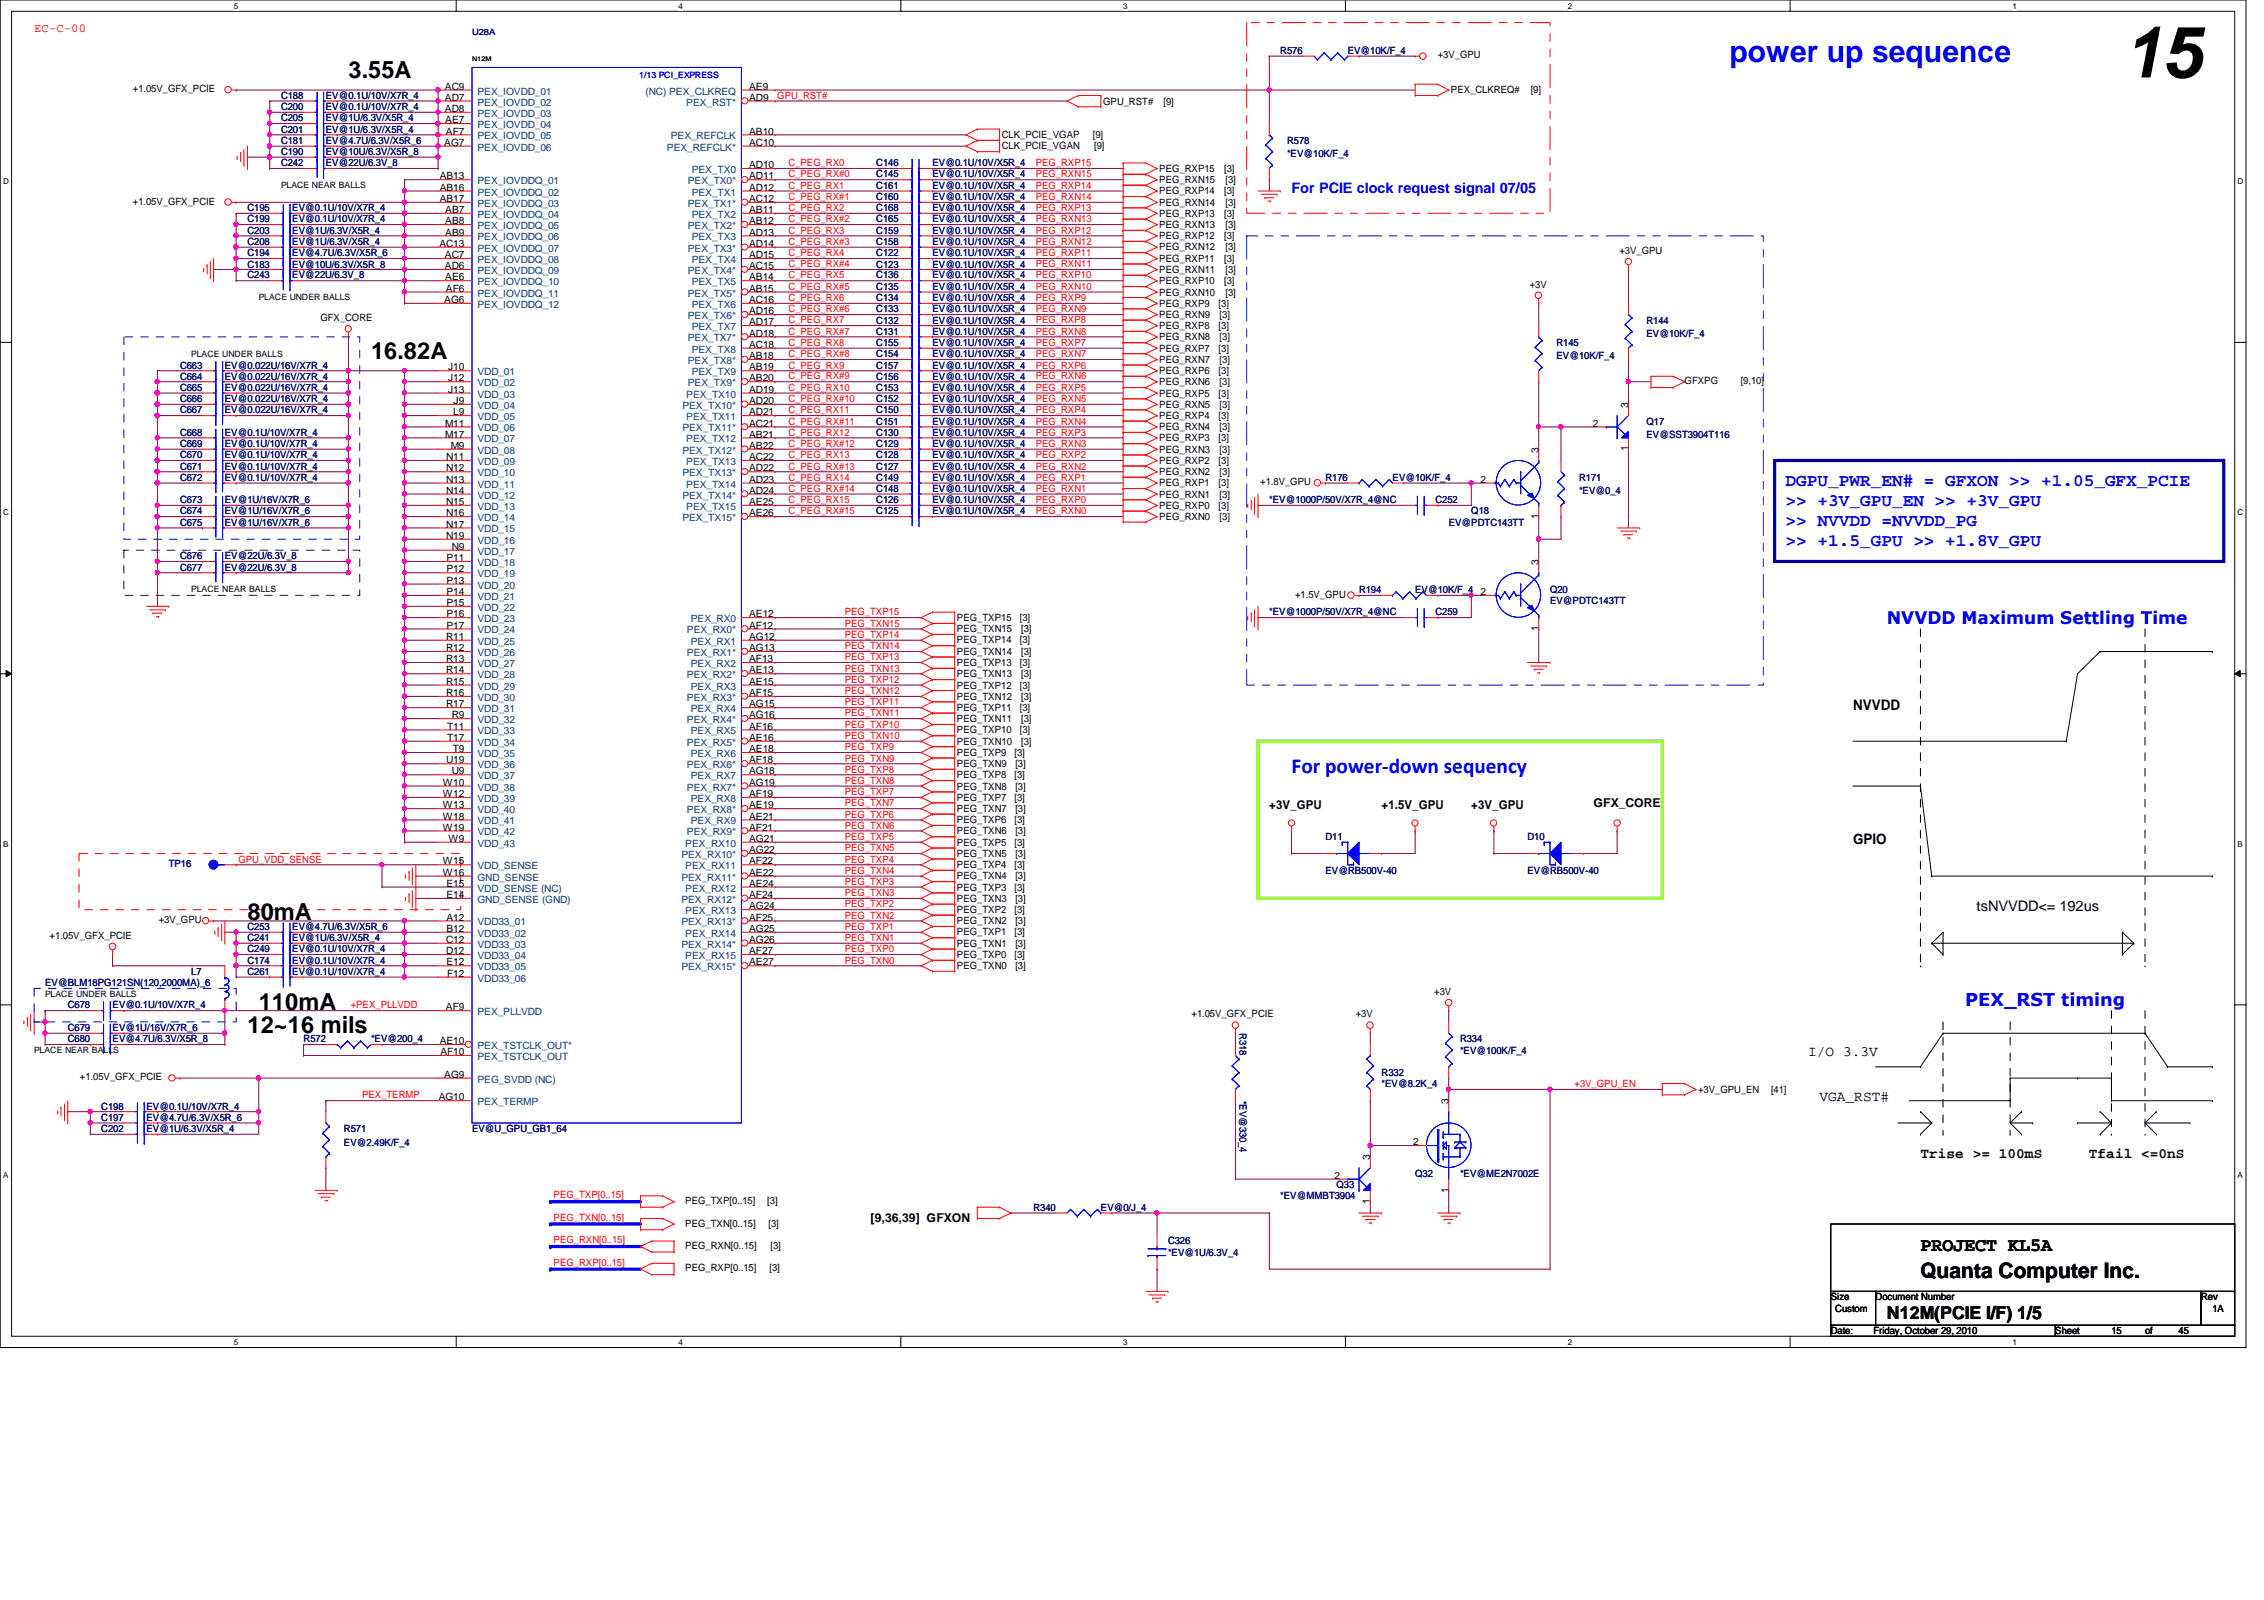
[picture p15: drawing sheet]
<svg xmlns="http://www.w3.org/2000/svg" width="297mm" height="210mm" viewBox="0 0 297 210" stroke-linecap="round" stroke-linejoin="round" font-family="sans-serif">
<defs><g id="words">
<text font-size="9.4" x="278.5" y="10.2">15</text>
<text font-size="3.9" fill="#00f" x="226.9" y="8.1">power up sequence</text>
<g font-size="3.1">
<text x="45.7" y="10.2">3.55A</text>
<text x="48.7" y="47.1">16.82A</text>
<text x="32.5" y="120.7">80mA</text>
<text x="32.5" y="135.5">12~16 mils</text>
<text x="33.9" y="132.5">110mA</text>
</g>
<text font-size="2.8" fill="#00f" x="169.5" y="101.4">For power-down sequency</text>
<text font-size="2.8" x="252" y="167.6">Quanta Computer Inc.</text>
<text font-size="2.5" x="252" y="164.1">PROJECT KL5A</text>
<g font-size="2.3" fill="#00f">
<text x="234.3" y="63.8">DGPU_PWR_EN# = GFXON &gt;&gt; +1.05_GFX_PCIE</text>
<text x="234.3" y="66.4">&gt;&gt; +3V_GPU_EN &gt;&gt; +3V_GPU</text>
<text x="234.3" y="69">&gt;&gt; NVVDD =NVVDD_PG</text>
<text x="234.3" y="71.7">&gt;&gt; +1.5_GPU &gt;&gt; +1.8V_GPU</text>
<text x="247.6" y="81.8">NVVDD Maximum Settling Time</text>
<text x="257.8" y="132">PEX_RST timing</text>
</g>
<text font-size="2.3" x="247.6" y="173.1">N12M(PCIE I/F) 1/5</text>
<text font-size="1.9" fill="#00f" x="169.5" y="25.4">For PCIE clock request signal 07/05</text>
<g font-size="1.9">
<text x="243.1" y="93.1">NVVDD</text>
<text x="243.1" y="110.8">GPIO</text>
<text x="259.3" y="119.5">tsNVVDD&lt;= 192us</text>
<text x="237.2" y="138.5">I/O 3.3V</text>
<text x="238.7" y="144.4">VGA_RST#</text>
<text x="252" y="151.9">Trise &gt;= 100mS</text>
<text x="274.1" y="151.9">Tfail &lt;=0nS</text>
</g>
<text font-size="1.6" fill="#f00" x="4.5" y="4.2">EC-C-00</text>
<g font-size="1.6">
<text x="166.5" y="106.1">+3V_GPU</text>
<text x="181.3" y="106.1">+1.5V_GPU</text>
<text x="193" y="106.1">+3V_GPU</text>
<text x="209.1" y="105.8">GFX_CORE</text>
<text x="114.2" y="160.4">[9,36,39] GFXON</text>
</g>
<g font-size="1.3">
<text x="58.4" y="11.8">AC9</text>
<text x="98.3" y="11.8">AE9</text>
<text x="188.6" y="7.7">+3V_GPU</text>
<text x="17.4" y="12.1">+1.05V_GFX_PCIE</text>
<text x="58.4" y="14.7">AD8</text>
<text x="58.4" y="13.2">AD7</text>
<text x="58.4" y="16.2">AE7</text>
<text x="58.5" y="17.7">AF7</text>
<text x="98.3" y="17.7">AB10</text>
<text x="98.3" y="13.2">AD9</text>
<text x="144.7" y="13.7">GPU_RST#</text>
<text x="152.7" y="13.7">[9]</text>
<text x="190.4" y="12.2">PEX_CLKREQ#</text>
<text x="200.8" y="12.2">[9]</text>
<text x="57.7" y="23.5">AB13</text>
<text x="58.3" y="19.1">AG7</text>
<text x="98.3" y="23.5">AD11</text>
<text x="98.3" y="22.1">AD10</text>
<text x="98.3" y="19.1">AC10</text>
<text x="131.4" y="18.1">CLK_PCIE_VGAP</text>
<text x="131.4" y="19.6">CLK_PCIE_VGAN</text>
<text x="143.4" y="18.1">[9]</text>
<text x="143.5" y="19.6">[9]</text>
<text x="152.1" y="22.6">PEG_RXP15</text>
<text x="160.6" y="22.6">[3]</text>
<text x="17.4" y="26.8">+1.05V_GFX_PCIE</text>
<text x="57.7" y="26.5">AB17</text>
<text x="57.7" y="25">AB16</text>
<text x="58.4" y="29.4">AB8</text>
<text x="58.4" y="27.9">AB7</text>
<text x="98.3" y="29.4">AB12</text>
<text x="98.3" y="27.9">AB11</text>
<text x="98.3" y="26.5">AC12</text>
<text x="98.3" y="25">AD12</text>
<text x="152.1" y="28.4">PEG_RXP13</text>
<text x="152.1" y="25.5">PEG_RXP14</text>
<text x="152.1" y="29.9">PEG_RXN13</text>
<text x="152.1" y="27">PEG_RXN14</text>
<text x="152.1" y="24">PEG_RXN15</text>
<text x="160.6" y="28.4">[3]</text>
<text x="160.6" y="25.5">[3]</text>
<text x="160.8" y="29.9">[3]</text>
<text x="160.8" y="27">[3]</text>
<text x="160.8" y="24">[3]</text>
<text x="57.7" y="32.4">AC13</text>
<text x="58.4" y="35.3">AD6</text>
<text x="58.4" y="33.9">AC7</text>
<text x="58.4" y="30.9">AB9</text>
<text x="98.3" y="35.3">AC15</text>
<text x="98.3" y="33.9">AD15</text>
<text x="98.3" y="32.4">AD14</text>
<text x="98.3" y="30.9">AD13</text>
<text x="152.1" y="34.3">PEG_RXP11</text>
<text x="152.1" y="31.4">PEG_RXP12</text>
<text x="152.1" y="35.8">PEG_RXN11</text>
<text x="152.1" y="32.9">PEG_RXN12</text>
<text x="160.6" y="34.3">[3]</text>
<text x="160.6" y="31.4">[3]</text>
<text x="160.8" y="35.8">[3]</text>
<text x="160.8" y="32.9">[3]</text>
<text x="212.5" y="33.3">+3V_GPU</text>
<text x="58.3" y="39.8">AG6</text>
<text x="58.4" y="36.8">AE6</text>
<text x="58.5" y="38.3">AF6</text>
<text x="98.3" y="41.2">AD16</text>
<text x="98.3" y="39.8">AC16</text>
<text x="98.3" y="38.3">AB15</text>
<text x="98.3" y="36.8">AB14</text>
<text x="152.1" y="40.2">PEG_RXP9</text>
<text x="152.1" y="37.3">PEG_RXP10</text>
<text x="152.1" y="41.7">PEG_RXN9</text>
<text x="152.1" y="38.8">PEG_RXN10</text>
<text x="159.9" y="40.2">[3]</text>
<text x="160" y="41.7">[3]</text>
<text x="160.6" y="37.3">[3]</text>
<text x="160.8" y="38.8">[3]</text>
<text x="200.7" y="37.7">+3V</text>
<text x="42" y="42.2">GFX_CORE</text>
<text x="98.3" y="47.1">AB18</text>
<text x="98.3" y="45.6">AC18</text>
<text x="98.3" y="44.2">AD18</text>
<text x="98.3" y="42.7">AD17</text>
<text x="152.1" y="46.1">PEG_RXP7</text>
<text x="152.1" y="43.2">PEG_RXP8</text>
<text x="152.1" y="47.6">PEG_RXN7</text>
<text x="152.1" y="44.7">PEG_RXN8</text>
<text x="159.9" y="46.1">[3]</text>
<text x="159.9" y="43.2">[3]</text>
<text x="160" y="47.6">[3]</text>
<text x="160" y="44.7">[3]</text>
<text x="58.8" y="51.5">J13</text>
<text x="58.8" y="50">J12</text>
<text x="58.8" y="48.6">J10</text>
<text x="59.5" y="53">J9</text>
<text x="98.3" y="53">AD20</text>
<text x="98.3" y="51.5">AD19</text>
<text x="98.3" y="50">AB20</text>
<text x="98.3" y="48.6">AB19</text>
<text x="152.1" y="52">PEG_RXP5</text>
<text x="152.1" y="49.1">PEG_RXP6</text>
<text x="152.1" y="53.5">PEG_RXN5</text>
<text x="152.1" y="50.5">PEG_RXN6</text>
<text x="159.9" y="52">[3]</text>
<text x="159.9" y="49.1">[3]</text>
<text x="160" y="53.5">[3]</text>
<text x="160" y="50.5">[3]</text>
<text x="213.6" y="53.5" transform="rotate(-90 213.6 53.5)">3</text>
<text x="221" y="50.4">GFXPG</text>
<text x="228.4" y="50.4">[9,10]</text>
<text x="58.4" y="57.4">M17</text>
<text x="58.4" y="56">M11</text>
<text x="59.1" y="58.9">M9</text>
<text x="59.5" y="54.5">L9</text>
<text x="98.3" y="58.9">AB22</text>
<text x="98.3" y="57.4">AB21</text>
<text x="98.3" y="56">AC21</text>
<text x="98.3" y="54.5">AD21</text>
<text x="152.1" y="57.9">PEG_RXP3</text>
<text x="152.1" y="54.9">PEG_RXP4</text>
<text x="152.1" y="59.4">PEG_RXN3</text>
<text x="152.1" y="56.4">PEG_RXN4</text>
<text x="159.9" y="57.9">[3]</text>
<text x="159.9" y="54.9">[3]</text>
<text x="160" y="59.4">[3]</text>
<text x="160" y="56.4">[3]</text>
<text x="201.8" y="59.4" transform="rotate(-90 201.8 59.4)">3</text>
<text x="209" y="56">2</text>
<text x="213.6" y="59.2" transform="rotate(-90 213.6 59.2)">1</text>
<text x="58.5" y="64.8">N14</text>
<text x="58.5" y="63.3">N13</text>
<text x="58.5" y="61.8">N12</text>
<text x="58.5" y="60.4">N11</text>
<text x="98.3" y="64.8">AD24</text>
<text x="98.3" y="63.3">AD23</text>
<text x="98.3" y="61.8">AD22</text>
<text x="98.3" y="60.4">AC22</text>
<text x="152.1" y="63.8">PEG_RXP1</text>
<text x="152.1" y="60.9">PEG_RXP2</text>
<text x="152.1" y="65.3">PEG_RXN1</text>
<text x="152.1" y="62.3">PEG_RXN2</text>
<text x="159.9" y="63.8">[3]</text>
<text x="159.9" y="60.9">[3]</text>
<text x="160" y="65.3">[3]</text>
<text x="160" y="62.3">[3]</text>
<text x="165.4" y="63.7">+1.8V_GPU</text>
<text x="194.3" y="63.3">2</text>
<text x="58.5" y="70.7">N19</text>
<text x="58.5" y="69.2">N17</text>
<text x="58.5" y="67.7">N16</text>
<text x="58.5" y="66.3">N15</text>
<text x="98.3" y="67.7">AE26</text>
<text x="98.3" y="66.3">AE25</text>
<text x="152.1" y="66.8">PEG_RXP0</text>
<text x="152.1" y="68.2">PEG_RXN0</text>
<text x="159.9" y="66.8">[3]</text>
<text x="160" y="68.2">[3]</text>
<text x="201.8" y="68.1" transform="rotate(-90 201.8 68.1)">1</text>
<text x="58.6" y="76.6">P13</text>
<text x="58.6" y="75.1">P12</text>
<text x="58.6" y="73.6">P11</text>
<text x="59.3" y="72.1">N9</text>
<text x="201.8" y="74.1" transform="rotate(-90 201.8 74.1)">3</text>
<text x="58.5" y="83.9">R11</text>
<text x="58.6" y="82.5">P17</text>
<text x="58.6" y="81">P16</text>
<text x="58.6" y="79.5">P15</text>
<text x="58.6" y="78.1">P14</text>
<text x="98.3" y="83.9">AG12</text>
<text x="98.3" y="82.5">AF12</text>
<text x="98.3" y="81">AE12</text>
<text x="125.6" y="81.5">PEG_TXP15</text>
<text x="125.6" y="83">PEG_TXN15</text>
<text x="133.8" y="81.5">[3]</text>
<text x="134" y="83">[3]</text>
<text x="169.9" y="78.4">+1.5V_GPU</text>
<text x="194.3" y="78.1">2</text>
<text x="201.8" y="82.8" transform="rotate(-90 201.8 82.8)">1</text>
<text x="58.5" y="89.8">R15</text>
<text x="58.5" y="88.3">R14</text>
<text x="58.5" y="86.9">R13</text>
<text x="58.5" y="85.4">R12</text>
<text x="98.3" y="89.8">AE15</text>
<text x="98.3" y="88.3">AE13</text>
<text x="98.3" y="86.9">AF13</text>
<text x="98.3" y="85.4">AG13</text>
<text x="125.6" y="87.4">PEG_TXP13</text>
<text x="125.6" y="84.4">PEG_TXP14</text>
<text x="125.6" y="88.9">PEG_TXN13</text>
<text x="125.6" y="85.9">PEG_TXN14</text>
<text x="133.8" y="87.4">[3]</text>
<text x="133.8" y="84.4">[3]</text>
<text x="134" y="88.9">[3]</text>
<text x="134" y="85.9">[3]</text>
<text x="58.5" y="92.8">R17</text>
<text x="58.5" y="91.3">R16</text>
<text x="58.7" y="95.7">T11</text>
<text x="59.3" y="94.2">R9</text>
<text x="98.3" y="95.7">AF16</text>
<text x="98.3" y="94.2">AG16</text>
<text x="98.3" y="92.8">AG15</text>
<text x="98.3" y="91.3">AF15</text>
<text x="125.6" y="93.3">PEG_TXP11</text>
<text x="125.6" y="90.3">PEG_TXP12</text>
<text x="125.6" y="94.7">PEG_TXN11</text>
<text x="125.6" y="91.8">PEG_TXN12</text>
<text x="133.8" y="93.3">[3]</text>
<text x="133.8" y="90.3">[3]</text>
<text x="134" y="94.7">[3]</text>
<text x="134" y="91.8">[3]</text>
<text x="58.5" y="100.2">U19</text>
<text x="58.7" y="97.2">T17</text>
<text x="59.3" y="101.6">U9</text>
<text x="59.4" y="98.7">T9</text>
<text x="98.3" y="101.6">AG18</text>
<text x="98.3" y="100.2">AF18</text>
<text x="98.3" y="98.7">AE18</text>
<text x="98.3" y="97.2">AE16</text>
<text x="125.6" y="96.2">PEG_TXP10</text>
<text x="125.6" y="100.6">PEG_TXN9</text>
<text x="125.6" y="99.1">PEG_TXP9</text>
<text x="125.6" y="97.7">PEG_TXN10</text>
<text x="133.1" y="99.1">[3]</text>
<text x="133.2" y="100.6">[3]</text>
<text x="133.8" y="96.2">[3]</text>
<text x="134" y="97.7">[3]</text>
<text x="58.1" y="107.5">W18</text>
<text x="58.1" y="106">W13</text>
<text x="58.1" y="104.6">W12</text>
<text x="58.1" y="103.1">W10</text>
<text x="98.3" y="107.5">AE21</text>
<text x="98.3" y="106">AE19</text>
<text x="98.3" y="104.6">AF19</text>
<text x="98.3" y="103.1">AG19</text>
<text x="125.6" y="106.5">PEG_TXN7</text>
<text x="125.6" y="103.6">PEG_TXN8</text>
<text x="125.6" y="108">PEG_TXP6</text>
<text x="125.6" y="105.1">PEG_TXP7</text>
<text x="125.6" y="102.1">PEG_TXP8</text>
<text x="133.1" y="108">[3]</text>
<text x="133.1" y="105.1">[3]</text>
<text x="133.1" y="102.1">[3]</text>
<text x="133.2" y="106.5">[3]</text>
<text x="133.2" y="103.6">[3]</text>
<text x="58.1" y="113.4">W15</text>
<text x="58.1" y="109">W19</text>
<text x="58.8" y="110.4">W9</text>
<text x="98.3" y="113.4">AF22</text>
<text x="98.3" y="111.9">AG22</text>
<text x="98.3" y="110.4">AG21</text>
<text x="98.3" y="109">AF21</text>
<text x="125.6" y="112.4">PEG_TXN5</text>
<text x="125.6" y="109.5">PEG_TXN6</text>
<text x="125.6" y="113.9">PEG_TXP4</text>
<text x="125.6" y="111">PEG_TXP5</text>
<text x="133.1" y="113.9">[3]</text>
<text x="133.1" y="111">[3]</text>
<text x="133.2" y="112.4">[3]</text>
<text x="133.2" y="109.5">[3]</text>
<text x="58.1" y="114.9">W16</text>
<text x="58.6" y="117.8">E14</text>
<text x="58.6" y="116.3">E15</text>
<text x="98.3" y="119.3">AG24</text>
<text x="98.3" y="117.8">AF24</text>
<text x="98.3" y="116.3">AE24</text>
<text x="98.3" y="114.9">AE22</text>
<text x="125.6" y="115.4">PEG_TXN4</text>
<text x="125.6" y="116.8">PEG_TXP3</text>
<text x="125.6" y="119.8">PEG_TXP2</text>
<text x="125.6" y="118.3">PEG_TXN3</text>
<text x="133.1" y="116.8">[3]</text>
<text x="133.1" y="119.8">[3]</text>
<text x="133.2" y="115.4">[3]</text>
<text x="133.2" y="118.3">[3]</text>
<text x="6.5" y="123.2">+1.05V_GFX_PCIE</text>
<text x="20.8" y="121.1">+3V_GPU</text>
<text x="58.5" y="125.2">D12</text>
<text x="58.5" y="123.7">C12</text>
<text x="58.6" y="122.3">B12</text>
<text x="58.6" y="120.8">A12</text>
<text x="98.3" y="125.2">AF27</text>
<text x="98.3" y="123.7">AG26</text>
<text x="98.3" y="122.3">AG25</text>
<text x="98.3" y="120.8">AF25</text>
<text x="125.6" y="124.2">PEG_TXN1</text>
<text x="125.6" y="121.2">PEG_TXN2</text>
<text x="125.6" y="125.7">PEG_TXP0</text>
<text x="125.6" y="122.7">PEG_TXP1</text>
<text x="133.1" y="125.7">[3]</text>
<text x="133.1" y="122.7">[3]</text>
<text x="133.2" y="124.2">[3]</text>
<text x="133.2" y="121.2">[3]</text>
<text x="58.6" y="126.7">E12</text>
<text x="58.7" y="128.1">F12</text>
<text x="98.3" y="126.7">AE27</text>
<text x="125.6" y="127.2">PEG_TXN0</text>
<text x="133.2" y="127.2">[3]</text>
<text x="188.2" y="130.6">+3V</text>
<text x="57.7" y="137">AE10</text>
<text x="58.5" y="132.5">AF9</text>
<text x="156.3" y="133.5">+1.05V_GFX_PCIE</text>
<text x="177.9" y="133.5">+3V</text>
<text x="10.5" y="141.7">+1.05V_GFX_PCIE</text>
<text x="57.8" y="138.4">AF10</text>
<text x="58.3" y="141.4">AG9</text>
<text x="222.8" y="143.3">+3V_GPU_EN</text>
<text x="232.4" y="143.3">[41]</text>
<text x="57.6" y="144.4">AG10</text>
<text x="190" y="144.8" transform="rotate(-90 190 144.8)">3</text>
<text x="175.1" y="154.6">2</text>
<text x="179.7" y="152.2" transform="rotate(-90 179.7 152.2)">3</text>
<text x="185.4" y="150.2">2</text>
<text x="89.9" y="157.9">PEG_TXP[0..15]</text>
<text x="89.9" y="160.9">PEG_TXN[0..15]</text>
<text x="100.7" y="157.9">[3]</text>
<text x="100.8" y="160.9">[3]</text>
<text x="179.7" y="157.9" transform="rotate(-90 179.7 157.9)">1</text>
<text x="190" y="156.5" transform="rotate(-90 190 156.5)">1</text>
<text x="89.9" y="163.8">PEG_RXN[0..15]</text>
<text x="89.9" y="166.8">PEG_RXP[0..15]</text>
<text x="101" y="166.8">[3]</text>
<text x="101.1" y="163.8">[3]</text>
<text x="240.2" y="170.6">Size</text>
<text x="240.8" y="172.1">Custom</text>
<text x="246.1" y="170.6">Document Number</text>
<text x="288.8" y="170.6">Rev</text>
<text x="290.3" y="172.1">1A</text>
<text x="240.2" y="175">Date:</text>
<text x="245.8" y="175">Friday, October 29, 2010</text>
<text x="269.7" y="175">Sheet</text>
<text x="277" y="175">15</text>
<text x="281.4" y="175">of</text>
<text x="285.8" y="175">45</text>
</g>
<g font-size="1.3" fill="#000080">
<text x="168" y="7.1">R576</text>
<text x="176.8" y="7.1">EV@10K/F_4</text>
<text x="36.9" y="15.9">C205</text>
<text x="36.9" y="13">C188</text>
<text x="36.9" y="14.4">C200</text>
<text x="36.9" y="17.4">C201</text>
<text x="42.8" y="15.9">EV@1U/6.3V/X5R_4</text>
<text x="42.8" y="13">EV@0.1U/10V/X7R_4</text>
<text x="42.8" y="14.4">EV@0.1U/10V/X7R_4</text>
<text x="42.8" y="17.4">EV@1U/6.3V/X5R_4</text>
<text x="36.9" y="21.8">C242</text>
<text x="36.9" y="18.9">C181</text>
<text x="36.9" y="20.4">C190</text>
<text x="42.8" y="21.8">EV@22U/6.3V_8</text>
<text x="42.8" y="18.9">EV@4.7U/6.3V/X5R_6</text>
<text x="42.8" y="20.4">EV@10U/6.3V/X5R_8</text>
<text x="115" y="23.3">C145</text>
<text x="115" y="21.8">C146</text>
<text x="122.3" y="23.3">EV@0.1U/10V/X5R_4</text>
<text x="122.3" y="21.8">EV@0.1U/10V/X5R_4</text>
<text x="168.9" y="18.9">R578</text>
<text x="168.9" y="20.7">*EV@10K/F_4</text>
<text x="32.5" y="29.2">C199</text>
<text x="32.5" y="27.7">C195</text>
<text x="38.4" y="29.2">EV@0.1U/10V/X7R_4</text>
<text x="38.4" y="27.7">EV@0.1U/10V/X7R_4</text>
<text x="115" y="26.2">C160</text>
<text x="115" y="29.2">C165</text>
<text x="115" y="27.7">C168</text>
<text x="115" y="24.8">C161</text>
<text x="122.3" y="26.2">EV@0.1U/10V/X5R_4</text>
<text x="122.3" y="29.2">EV@0.1U/10V/X5R_4</text>
<text x="122.3" y="27.7">EV@0.1U/10V/X5R_4</text>
<text x="122.3" y="24.8">EV@0.1U/10V/X5R_4</text>
<text x="32.5" y="33.6">C194</text>
<text x="32.5" y="35.1">C183</text>
<text x="32.5" y="30.6">C203</text>
<text x="32.5" y="32.1">C208</text>
<text x="38.4" y="33.6">EV@4.7U/6.3V/X5R_6</text>
<text x="38.4" y="35.1">EV@10U/6.3V/X5R_8</text>
<text x="38.4" y="30.6">EV@1U/6.3V/X5R_4</text>
<text x="38.4" y="32.1">EV@1U/6.3V/X5R_4</text>
<text x="115" y="35.1">C123</text>
<text x="115" y="32.1">C158</text>
<text x="115" y="30.6">C159</text>
<text x="115" y="33.6">C122</text>
<text x="122.3" y="35.1">EV@0.1U/10V/X5R_4</text>
<text x="122.3" y="32.1">EV@0.1U/10V/X5R_4</text>
<text x="122.3" y="30.6">EV@0.1U/10V/X5R_4</text>
<text x="122.3" y="33.6">EV@0.1U/10V/X5R_4</text>
<text x="32.5" y="36.5">C243</text>
<text x="38.4" y="36.5">EV@22U/6.3V_8</text>
<text x="115" y="38">C135</text>
<text x="115" y="41">C133</text>
<text x="115" y="36.5">C136</text>
<text x="115" y="39.5">C134</text>
<text x="122.3" y="38">EV@0.1U/10V/X5R_4</text>
<text x="122.3" y="41">EV@0.1U/10V/X5R_4</text>
<text x="122.3" y="36.5">EV@0.1U/10V/X5R_4</text>
<text x="122.3" y="39.5">EV@0.1U/10V/X5R_4</text>
<text x="115" y="46.9">C154</text>
<text x="115" y="45.4">C155</text>
<text x="115" y="42.5">C132</text>
<text x="115" y="43.9">C131</text>
<text x="122.3" y="46.9">EV@0.1U/10V/X5R_4</text>
<text x="122.3" y="45.4">EV@0.1U/10V/X5R_4</text>
<text x="122.3" y="42.5">EV@0.1U/10V/X5R_4</text>
<text x="122.3" y="43.9">EV@0.1U/10V/X5R_4</text>
<text x="204.2" y="45.4">R145</text>
<text x="204.2" y="47.2">EV@10K/F_4</text>
<text x="216" y="42.5">R144</text>
<text x="216" y="44.2">EV@10K/F_4</text>
<text x="23.6" y="49.8">C664</text>
<text x="23.6" y="52.7">C666</text>
<text x="23.6" y="51.3">C665</text>
<text x="23.6" y="48.3">C663</text>
<text x="29.5" y="49.8">EV@0.022U/16V/X7R_4</text>
<text x="29.5" y="52.7">EV@0.022U/16V/X7R_4</text>
<text x="29.5" y="51.3">EV@0.022U/16V/X7R_4</text>
<text x="29.5" y="48.3">EV@0.022U/16V/X7R_4</text>
<text x="115" y="48.3">C157</text>
<text x="115" y="51.3">C153</text>
<text x="115" y="49.8">C156</text>
<text x="115" y="52.7">C152</text>
<text x="122.3" y="48.3">EV@0.1U/10V/X5R_4</text>
<text x="122.3" y="51.3">EV@0.1U/10V/X5R_4</text>
<text x="122.3" y="49.8">EV@0.1U/10V/X5R_4</text>
<text x="122.3" y="52.7">EV@0.1U/10V/X5R_4</text>
<text x="23.6" y="54.2">C667</text>
<text x="23.6" y="57.2">C668</text>
<text x="23.6" y="58.6">C669</text>
<text x="29.5" y="54.2">EV@0.022U/16V/X7R_4</text>
<text x="29.5" y="57.2">EV@0.1U/10V/X7R_4</text>
<text x="29.5" y="58.6">EV@0.1U/10V/X7R_4</text>
<text x="115" y="54.2">C150</text>
<text x="115" y="58.6">C129</text>
<text x="115" y="55.7">C151</text>
<text x="115" y="57.2">C130</text>
<text x="122.3" y="54.2">EV@0.1U/10V/X5R_4</text>
<text x="122.3" y="58.6">EV@0.1U/10V/X5R_4</text>
<text x="122.3" y="55.7">EV@0.1U/10V/X5R_4</text>
<text x="122.3" y="57.2">EV@0.1U/10V/X5R_4</text>
<text x="216" y="55.7">Q17</text>
<text x="216" y="57.5">EV@SST3904T116</text>
<text x="23.6" y="63.1">C672</text>
<text x="23.6" y="66">C673</text>
<text x="23.6" y="61.6">C671</text>
<text x="23.6" y="60.1">C670</text>
<text x="29.5" y="63.1">EV@0.1U/10V/X7R_4</text>
<text x="29.5" y="66">EV@1U/16V/X7R_6</text>
<text x="29.5" y="61.6">EV@0.1U/10V/X7R_4</text>
<text x="29.5" y="60.1">EV@0.1U/10V/X7R_4</text>
<text x="115" y="66">C126</text>
<text x="115" y="63.1">C149</text>
<text x="115" y="60.1">C128</text>
<text x="115" y="61.6">C127</text>
<text x="115" y="64.6">C148</text>
<text x="122.3" y="66">EV@0.1U/10V/X5R_4</text>
<text x="122.3" y="63.1">EV@0.1U/10V/X5R_4</text>
<text x="122.3" y="60.1">EV@0.1U/10V/X5R_4</text>
<text x="122.3" y="61.6">EV@0.1U/10V/X5R_4</text>
<text x="122.3" y="64.6">EV@0.1U/10V/X5R_4</text>
<text x="166.5" y="66">*EV@1000P/50V/X7R_4@NC</text>
<text x="173.9" y="63.1">R176</text>
<text x="182.7" y="63.1">EV@10K/F_4</text>
<text x="188.3" y="66">C252</text>
<text x="207.2" y="63.1">R171</text>
<text x="207.2" y="64.9">*EV@0_4</text>
<text x="23.6" y="69">C675</text>
<text x="23.6" y="67.5">C674</text>
<text x="29.5" y="69">EV@1U/16V/X7R_6</text>
<text x="29.5" y="67.5">EV@1U/16V/X7R_6</text>
<text x="115" y="67.5">C125</text>
<text x="122.3" y="67.5">EV@0.1U/10V/X5R_4</text>
<text x="190.1" y="69">EV@PDTC143TT</text>
<text x="193" y="67.5">Q18</text>
<text x="23.6" y="73.4">C676</text>
<text x="23.6" y="74.8">C677</text>
<text x="29.5" y="73.4">EV@22U/6.3V_8</text>
<text x="29.5" y="74.8">EV@22U/6.3V_8</text>
<text x="178.3" y="77.8">R194</text>
<text x="185.7" y="77.8">EV@10K/F_4</text>
<text x="203.4" y="77.8">Q20</text>
<text x="166.5" y="80.7">*EV@1000P/50V/X7R_4@NC</text>
<text x="188.3" y="80.7">C259</text>
<text x="203.4" y="79.3">EV@PDTC143TT</text>
<text x="22.1" y="113.7">TP16</text>
<text x="173.9" y="110.2">D11</text>
<text x="200.4" y="110.2">D10</text>
<text x="173.9" y="114.6">EV@RB500V-40</text>
<text x="200.4" y="114.6">EV@RB500V-40</text>
<text x="32.5" y="124.9">C249</text>
<text x="32.5" y="122">C253</text>
<text x="32.5" y="123.5">C241</text>
<text x="38.4" y="124.9">EV@0.1U/10V/X7R_4</text>
<text x="38.4" y="122">EV@4.7U/6.3V/X5R_6</text>
<text x="38.4" y="123.5">EV@1U/6.3V/X5R_4</text>
<text x="5.9" y="129.4">EV@BLM18PG121SN(120,2000MA)_6</text>
<text x="25.1" y="127.9">L7</text>
<text x="32.5" y="127.9">C261</text>
<text x="32.5" y="126.4">C174</text>
<text x="38.4" y="127.9">EV@0.1U/10V/X7R_4</text>
<text x="38.4" y="126.4">EV@0.1U/10V/X7R_4</text>
<text x="8.9" y="132.3">C678</text>
<text x="8.9" y="136.7">C680</text>
<text x="8.9" y="135.3">C679</text>
<text x="14.8" y="132.3">EV@0.1U/10V/X7R_4</text>
<text x="14.8" y="136.7">EV@4.7U/6.3V/X5R_8</text>
<text x="14.8" y="135.3">EV@1U/16V/X7R_6</text>
<text x="39.8" y="136.7">R572</text>
<text x="48.7" y="136.7">*EV@200_4</text>
<text x="162.6" y="135.6" transform="rotate(90 162.6 135.6)">R318</text>
<text x="191.6" y="136.7">R334</text>
<text x="181.3" y="141.1">R332</text>
<text x="181.3" y="142.6">*EV@8.2K_4</text>
<text x="191.6" y="138.2">*EV@100K/F_4</text>
<text x="13.3" y="147">C197</text>
<text x="13.3" y="145.6">C198</text>
<text x="13.3" y="148.5">C202</text>
<text x="19.2" y="147">EV@4.7U/6.3V/X5R_6</text>
<text x="19.2" y="145.6">EV@0.1U/10V/X7R_4</text>
<text x="19.2" y="148.5">EV@1U/6.3V/X5R_4</text>
<text x="45.1" y="148.5">R571</text>
<text x="61.9" y="148.5">EV@U_GPU_GB1_64</text>
<text x="162.6" y="144.4" transform="rotate(90 162.6 144.4)">*EV@330_4</text>
<text x="45.1" y="150.3">EV@2.49K/F_4</text>
<text x="175.3" y="155.9">Q33</text>
<text x="185.7" y="154.4">Q32</text>
<text x="191.6" y="154.4">*EV@ME2N7002E</text>
<text x="135.6" y="158.8">R340</text>
<text x="144.4" y="158.8">EV@0/J_4</text>
<text x="168" y="157.4">*EV@MMBT3904</text>
<text x="153.2" y="163.2">C326</text>
<text x="153.2" y="164.7">*EV@1U/6.3V_4</text>
</g>
<g font-size="1.3" fill="#004080">
<text x="62.7" y="16.8">PEX_IOVDD_04</text>
<text x="62.7" y="15.3">PEX_IOVDD_03</text>
<text x="62.7" y="13.8">PEX_IOVDD_02</text>
<text x="62.7" y="12.4">PEX_IOVDD_01</text>
<text x="84.7" y="12.4">(NC) PEX_CLKREQ</text>
<text x="90" y="13.8">PEX_RST*</text>
<text x="62.7" y="19.8">PEX_IOVDD_06</text>
<text x="62.7" y="18.3">PEX_IOVDD_05</text>
<text x="87.5" y="19.8">PEX_REFCLK*</text>
<text x="88" y="18.3">PEX_REFCLK</text>
<text x="90.8" y="22.7">PEX_TX0</text>
<text x="62.7" y="28.6">PEX_IOVDDQ_04</text>
<text x="62.7" y="27.1">PEX_IOVDDQ_03</text>
<text x="62.7" y="25.7">PEX_IOVDDQ_02</text>
<text x="62.7" y="24.2">PEX_IOVDDQ_01</text>
<text x="90.3" y="27.1">PEX_TX1*</text>
<text x="90.3" y="24.2">PEX_TX0*</text>
<text x="90.8" y="28.6">PEX_TX2</text>
<text x="90.8" y="25.7">PEX_TX1</text>
<text x="62.7" y="35.9">PEX_IOVDDQ_09</text>
<text x="62.7" y="34.5">PEX_IOVDDQ_08</text>
<text x="62.7" y="33">PEX_IOVDDQ_07</text>
<text x="62.7" y="31.5">PEX_IOVDDQ_06</text>
<text x="62.7" y="30.1">PEX_IOVDDQ_05</text>
<text x="90.3" y="35.9">PEX_TX4*</text>
<text x="90.3" y="33">PEX_TX3*</text>
<text x="90.3" y="30.1">PEX_TX2*</text>
<text x="90.8" y="34.5">PEX_TX4</text>
<text x="90.8" y="31.5">PEX_TX3</text>
<text x="62.7" y="40.4">PEX_IOVDDQ_12</text>
<text x="62.7" y="38.9">PEX_IOVDDQ_11</text>
<text x="62.7" y="37.4">PEX_IOVDDQ_10</text>
<text x="90.3" y="41.9">PEX_TX6*</text>
<text x="90.3" y="38.9">PEX_TX5*</text>
<text x="90.8" y="40.4">PEX_TX6</text>
<text x="90.8" y="37.4">PEX_TX5</text>
<text x="90.3" y="47.8">PEX_TX8*</text>
<text x="90.3" y="44.8">PEX_TX7*</text>
<text x="90.8" y="46.3">PEX_TX8</text>
<text x="90.8" y="43.3">PEX_TX7</text>
<text x="62.7" y="53.6">VDD_04</text>
<text x="62.7" y="52.2">VDD_03</text>
<text x="62.7" y="50.7">VDD_02</text>
<text x="62.7" y="49.2">VDD_01</text>
<text x="89.5" y="53.6">PEX_TX10*</text>
<text x="90" y="52.2">PEX_TX10</text>
<text x="90.3" y="50.7">PEX_TX9*</text>
<text x="90.8" y="49.2">PEX_TX9</text>
<text x="62.7" y="59.5">VDD_08</text>
<text x="62.7" y="58">VDD_07</text>
<text x="62.7" y="56.6">VDD_06</text>
<text x="62.7" y="55.1">VDD_05</text>
<text x="89.5" y="59.5">PEX_TX12*</text>
<text x="89.5" y="56.6">PEX_TX11*</text>
<text x="90" y="58">PEX_TX12</text>
<text x="90" y="55.1">PEX_TX11</text>
<text x="62.7" y="65.4">VDD_12</text>
<text x="62.7" y="64">VDD_11</text>
<text x="62.7" y="62.5">VDD_10</text>
<text x="62.7" y="61">VDD_09</text>
<text x="89.5" y="65.4">PEX_TX14*</text>
<text x="89.5" y="62.5">PEX_TX13*</text>
<text x="90" y="64">PEX_TX14</text>
<text x="90" y="61">PEX_TX13</text>
<text x="62.7" y="71.3">VDD_16</text>
<text x="62.7" y="69.8">VDD_15</text>
<text x="62.7" y="68.4">VDD_14</text>
<text x="62.7" y="66.9">VDD_13</text>
<text x="89.5" y="68.4">PEX_TX15*</text>
<text x="90" y="66.9">PEX_TX15</text>
<text x="62.7" y="77.2">VDD_20</text>
<text x="62.7" y="75.7">VDD_19</text>
<text x="62.7" y="74.3">VDD_18</text>
<text x="62.7" y="72.8">VDD_17</text>
<text x="62.7" y="83.1">VDD_24</text>
<text x="62.7" y="81.6">VDD_23</text>
<text x="62.7" y="80.1">VDD_22</text>
<text x="62.7" y="78.7">VDD_21</text>
<text x="90.1" y="83.1">PEX_RX0*</text>
<text x="90.6" y="81.6">PEX_RX0</text>
<text x="62.7" y="89">VDD_28</text>
<text x="62.7" y="87.5">VDD_27</text>
<text x="62.7" y="86.1">VDD_26</text>
<text x="62.7" y="84.6">VDD_25</text>
<text x="90.1" y="89">PEX_RX2*</text>
<text x="90.1" y="86.1">PEX_RX1*</text>
<text x="90.6" y="87.5">PEX_RX2</text>
<text x="90.6" y="84.6">PEX_RX1</text>
<text x="62.7" y="94.9">VDD_32</text>
<text x="62.7" y="93.4">VDD_31</text>
<text x="62.7" y="91.9">VDD_30</text>
<text x="62.7" y="90.5">VDD_29</text>
<text x="90.1" y="94.9">PEX_RX4*</text>
<text x="90.1" y="91.9">PEX_RX3*</text>
<text x="90.6" y="93.4">PEX_RX4</text>
<text x="90.6" y="90.5">PEX_RX3</text>
<text x="62.7" y="100.8">VDD_36</text>
<text x="62.7" y="99.3">VDD_35</text>
<text x="62.7" y="97.8">VDD_34</text>
<text x="62.7" y="96.4">VDD_33</text>
<text x="90.1" y="100.8">PEX_RX6*</text>
<text x="90.1" y="97.8">PEX_RX5*</text>
<text x="90.6" y="99.3">PEX_RX6</text>
<text x="90.6" y="96.4">PEX_RX5</text>
<text x="62.7" y="106.7">VDD_40</text>
<text x="62.7" y="105.2">VDD_39</text>
<text x="62.7" y="103.7">VDD_38</text>
<text x="62.7" y="102.2">VDD_37</text>
<text x="90.1" y="106.7">PEX_RX8*</text>
<text x="90.1" y="103.7">PEX_RX7*</text>
<text x="90.6" y="105.2">PEX_RX8</text>
<text x="90.6" y="102.2">PEX_RX7</text>
<text x="62.7" y="111.1">VDD_43</text>
<text x="62.7" y="109.6">VDD_42</text>
<text x="62.7" y="108.2">VDD_41</text>
<text x="89.4" y="112.6">PEX_RX10*</text>
<text x="89.9" y="111.1">PEX_RX10</text>
<text x="90.1" y="109.6">PEX_RX9*</text>
<text x="90.6" y="108.2">PEX_RX9</text>
<text x="62.7" y="115.5">GND_SENSE</text>
<text x="62.7" y="114">VDD_SENSE</text>
<text x="62.7" y="118.4">GND_SENSE (GND)</text>
<text x="62.7" y="117">VDD_SENSE (NC)</text>
<text x="89.4" y="118.4">PEX_RX12*</text>
<text x="89.4" y="115.5">PEX_RX11*</text>
<text x="89.9" y="119.9">PEX_RX13</text>
<text x="89.9" y="117">PEX_RX12</text>
<text x="89.9" y="114">PEX_RX11</text>
<text x="62.7" y="125.8">VDD33_04</text>
<text x="62.7" y="124.3">VDD33_03</text>
<text x="62.7" y="122.9">VDD33_02</text>
<text x="62.7" y="121.4">VDD33_01</text>
<text x="89.4" y="124.3">PEX_RX14*</text>
<text x="89.4" y="121.4">PEX_RX13*</text>
<text x="89.9" y="125.8">PEX_RX15</text>
<text x="89.9" y="122.9">PEX_RX14</text>
<text x="62.7" y="128.8">VDD33_06</text>
<text x="62.7" y="127.3">VDD33_05</text>
<text x="89.4" y="127.3">PEX_RX15*</text>
<text x="62.7" y="137.6">PEX_TSTCLK_OUT*</text>
<text x="62.7" y="133.2">PEX_PLLVDD</text>
<text x="62.7" y="142">PEG_SVDD (NC)</text>
<text x="62.7" y="139.1">PEX_TSTCLK_OUT</text>
<text x="62.7" y="145">PEX_TERMP</text>
</g>
<g font-size="1.3" fill="#f00">
<text x="102" y="13">GPU_RST#</text>
<text x="103.5" y="21.8">C_PEG_RX0</text>
<text x="103.5" y="23.3">C_PEG_RX#0</text>
<text x="135.9" y="21.8">PEG_RXP15</text>
<text x="135.9" y="23.3">PEG_RXN15</text>
<text x="103.5" y="24.8">C_PEG_RX1</text>
<text x="103.5" y="26.2">C_PEG_RX#1</text>
<text x="103.5" y="27.7">C_PEG_RX2</text>
<text x="103.5" y="29.2">C_PEG_RX#2</text>
<text x="135.9" y="29.2">PEG_RXN13</text>
<text x="135.9" y="26.2">PEG_RXN14</text>
<text x="135.9" y="27.7">PEG_RXP13</text>
<text x="135.9" y="24.8">PEG_RXP14</text>
<text x="103.5" y="30.6">C_PEG_RX3</text>
<text x="103.5" y="32.1">C_PEG_RX#3</text>
<text x="103.5" y="33.6">C_PEG_RX4</text>
<text x="103.5" y="35.1">C_PEG_RX#4</text>
<text x="135.9" y="32.1">PEG_RXN12</text>
<text x="135.9" y="30.6">PEG_RXP12</text>
<text x="135.9" y="33.6">PEG_RXP11</text>
<text x="135.9" y="35.1">PEG_RXN11</text>
<text x="103.5" y="36.5">C_PEG_RX5</text>
<text x="103.5" y="38">C_PEG_RX#5</text>
<text x="103.5" y="39.5">C_PEG_RX6</text>
<text x="103.5" y="41">C_PEG_RX#6</text>
<text x="135.9" y="39.5">PEG_RXP9</text>
<text x="135.9" y="36.5">PEG_RXP10</text>
<text x="135.9" y="41">PEG_RXN9</text>
<text x="135.9" y="38">PEG_RXN10</text>
<text x="103.5" y="42.4">C_PEG_RX7</text>
<text x="103.5" y="43.9">C_PEG_RX#7</text>
<text x="103.5" y="45.4">C_PEG_RX8</text>
<text x="103.5" y="46.9">C_PEG_RX#8</text>
<text x="135.9" y="45.4">PEG_RXP7</text>
<text x="135.9" y="42.4">PEG_RXP8</text>
<text x="135.9" y="46.9">PEG_RXN7</text>
<text x="135.9" y="43.9">PEG_RXN8</text>
<text x="103.5" y="48.3">C_PEG_RX9</text>
<text x="103.5" y="49.8">C_PEG_RX#9</text>
<text x="103.5" y="51.3">C_PEG_RX10</text>
<text x="103.5" y="52.7">C_PEG_RX#10</text>
<text x="135.9" y="51.3">PEG_RXP5</text>
<text x="135.9" y="48.3">PEG_RXP6</text>
<text x="135.9" y="52.7">PEG_RXN5</text>
<text x="135.9" y="49.8">PEG_RXN6</text>
<text x="103.5" y="54.2">C_PEG_RX11</text>
<text x="103.5" y="55.7">C_PEG_RX#11</text>
<text x="103.5" y="57.1">C_PEG_RX12</text>
<text x="103.5" y="58.6">C_PEG_RX#12</text>
<text x="135.9" y="57.1">PEG_RXP3</text>
<text x="135.9" y="54.2">PEG_RXP4</text>
<text x="135.9" y="58.6">PEG_RXN3</text>
<text x="135.9" y="55.7">PEG_RXN4</text>
<text x="103.5" y="60.1">C_PEG_RX13</text>
<text x="103.5" y="61.6">C_PEG_RX#13</text>
<text x="103.5" y="63.1">C_PEG_RX14</text>
<text x="103.5" y="64.5">C_PEG_RX#14</text>
<text x="103.5" y="66">C_PEG_RX15</text>
<text x="135.9" y="64.5">PEG_RXN1</text>
<text x="135.9" y="63.1">PEG_RXP1</text>
<text x="135.9" y="60.1">PEG_RXP2</text>
<text x="135.9" y="66">PEG_RXP0</text>
<text x="135.9" y="61.6">PEG_RXN2</text>
<text x="103.5" y="67.5">C_PEG_RX#15</text>
<text x="135.9" y="67.5">PEG_RXN0</text>
<text x="110.8" y="80.7">PEG_TXP15</text>
<text x="110.8" y="83.7">PEG_TXP14</text>
<text x="110.8" y="82.2">PEG_TXN15</text>
<text x="110.8" y="89.6">PEG_TXP12</text>
<text x="110.8" y="86.6">PEG_TXP13</text>
<text x="110.8" y="85.2">PEG_TXN14</text>
<text x="110.8" y="88.1">PEG_TXN13</text>
<text x="110.8" y="92.5">PEG_TXP11</text>
<text x="110.8" y="95.5">PEG_TXP10</text>
<text x="110.8" y="94">PEG_TXN11</text>
<text x="110.8" y="91.1">PEG_TXN12</text>
<text x="110.8" y="98.4">PEG_TXP9</text>
<text x="110.8" y="99.9">PEG_TXN9</text>
<text x="110.8" y="96.9">PEG_TXN10</text>
<text x="110.8" y="101.3">PEG_TXP8</text>
<text x="110.8" y="102.8">PEG_TXN8</text>
<text x="110.8" y="104.3">PEG_TXP7</text>
<text x="110.8" y="105.8">PEG_TXN7</text>
<text x="110.8" y="107.3">PEG_TXP6</text>
<text x="31.3" y="113.2">GPU_VDD_SENSE</text>
<text x="110.8" y="113.2">PEG_TXP4</text>
<text x="110.8" y="108.7">PEG_TXN6</text>
<text x="110.8" y="110.2">PEG_TXP5</text>
<text x="110.8" y="111.7">PEG_TXN5</text>
<text x="110.8" y="116.1">PEG_TXP3</text>
<text x="110.8" y="117.6">PEG_TXN3</text>
<text x="110.8" y="114.6">PEG_TXN4</text>
<text x="110.8" y="119">PEG_TXP2</text>
<text x="110.8" y="122">PEG_TXP1</text>
<text x="110.8" y="123.4">PEG_TXN1</text>
<text x="110.8" y="124.9">PEG_TXP0</text>
<text x="110.8" y="120.5">PEG_TXN2</text>
<text x="110.8" y="126.4">PEG_TXN0</text>
<text x="46" y="132.3">+PEX_PLLVDD</text>
<text x="206.6" y="142.6">+3V_GPU_EN</text>
<text x="47.5" y="144.1">PEX_TERMP</text>
<text x="72.6" y="157.2">PEG_TXP[0..15]</text>
<text x="72.6" y="160.1">PEG_TXN[0..15]</text>
<text x="72.6" y="166.1">PEG_RXP[0..15]</text>
<text x="72.6" y="163.1">PEG_RXN[0..15]</text>
</g>
<g font-size="1.1">
<text x="30.7" y="1.1">5</text>
<text x="89" y="1.1">4</text>
<text x="147.4" y="1.1">3</text>
<text x="205.7" y="1.1">2</text>
<text x="264" y="1.1">1</text>
<text x=".4" y="24.2">D</text>
<text x="36.9" y="24.7">PLACE NEAR BALLS</text>
<text x="293.6" y="24.2">D</text>
<text x="33.9" y="39.4">PLACE UNDER BALLS</text>
<text x="25.1" y="46.8">PLACE UNDER BALLS</text>
<text x=".4" y="67.6">C</text>
<text x="293.6" y="67.6">C</text>
<text x="25.1" y="77.7">PLACE NEAR BALLS</text>
<text x=".4" y="111.1">B</text>
<text x="293.6" y="111.1">B</text>
<text x="5.9" y="130.8">PLACE UNDER BALLS</text>
<text x="4.5" y="138.1">PLACE NEAR BALLS</text>
<text x=".4" y="154.5">A</text>
<text x="293.6" y="154.5">A</text>
<text x="30.7" y="176.4">5</text>
<text x="89" y="176.4">4</text>
<text x="147.4" y="176.4">3</text>
<text x="205.7" y="176.4">2</text>
<text x="264" y="176.4">1</text>
</g>
<text font-size="1.1" fill="#000080" x="61.9" y="4.7">U28A</text>
<text font-size="1.1" fill="#00f" x="83.9" y="10.2">1/13 PCI_EXPRESS</text>
<text font-size=".8" x="61.9" y="8">N12M</text>
</g></defs>
<path d="M0 0h294.7v176.8h-294.7zM1.5 1.5h291.7v173.8h-291.7z" fill="none" stroke="#000" stroke-width=".13"/>
<g fill="#fff">
<path d="M30.7 .2h.6v1.2h-.6z"/>
<path d="M30.7 175.5h.6v1.2h-.6z"/>
</g>
<path d="M59.9 0v1.5M59.9 175.3v1.5" fill="none" stroke="#000" stroke-width=".13"/>
<g fill="#fff">
<path d="M89 .2h.6v1.2h-.6z"/>
<path d="M89 175.5h.6v1.2h-.6z"/>
</g>
<path d="M118.2 0v1.5M118.2 175.3v1.5" fill="none" stroke="#000" stroke-width=".13"/>
<g fill="#fff">
<path d="M147.4 .2h.6v1.2h-.6z"/>
<path d="M147.4 175.5h.6v1.2h-.6z"/>
</g>
<path d="M176.5 0v1.5M176.5 175.3v1.5" fill="none" stroke="#000" stroke-width=".13"/>
<g fill="#fff">
<path d="M205.7 .2h.6v1.2h-.6z"/>
<path d="M205.7 175.5h.6v1.2h-.6z"/>
</g>
<path d="M234.9 0v1.5M234.9 175.3v1.5" fill="none" stroke="#000" stroke-width=".13"/>
<g fill="#fff">
<path d="M264 .2h.6v1.2h-.6z"/>
<path d="M264 175.5h.6v1.2h-.6z"/>
<path d="M.4 23.2h.8v1.2h-.8z"/>
<path d="M293.6 23.2h.7v1.2h-.7z"/>
<path d="M.4 66.6h.8v1.2h-.8z"/>
<path d="M293.6 66.6h.7v1.2h-.7z"/>
</g>
<path d="M0 44.9h1.5M293.2 44.9h1.5" fill="none" stroke="#000" stroke-width=".13"/>
<g fill="#fff">
<path d="M.4 110.1h.7v1.2h-.7z"/>
<path d="M293.6 110.1h.7v1.2h-.7z"/>
</g>
<path d="M0 88.4h1.5M.8 88l.7 .4-.7 .4zM293.2 88.4l.7-.4v.8zM293.2 88.4h1.5" fill="none" stroke="#000" stroke-width=".13"/>
<path d="M.8 88l.7 .4-.7 .4zM293.2 88.4l.7-.4v.8z" fill="#000"/>
<g fill="#fff">
<path d="M.4 153.5h.7v1.2h-.7z"/>
<path d="M293.6 153.5h.7v1.2h-.7z"/>
</g>
<path d="M0 131.8h1.5M293.2 131.8h1.5" fill="none" stroke="#000" stroke-width=".13"/>
<path d="M53.1 23.6h.1M53.1 25.1h.1M53.1 23.6h4.4M53.1 23.6v2.9M53.1 25.1h4.4" fill="none" stroke="#800040" stroke-width=".13"/>
<circle cx="53.1" cy="25" r=".29" fill="#f0f"/>
<circle cx="53.1" cy="25" r=".29" fill="none" stroke="#f0f" stroke-width=".13"/>
<path d="M53.1 26.5h.1M53.1 26.5h4.4M53.1 26.5v1.5" fill="none" stroke="#800040" stroke-width=".13"/>
<circle cx="53.1" cy="26.5" r=".29" fill="#f0f"/>
<circle cx="53.1" cy="26.5" r=".29" fill="none" stroke="#f0f" stroke-width=".13"/>
<path d="M53.1 29.5h.1M53.1 29.5v1.4" fill="none" stroke="#800040" stroke-width=".13"/>
<circle cx="53.1" cy="29.4" r=".29" fill="#f0f"/>
<circle cx="53.1" cy="29.4" r=".29" fill="none" stroke="#f0f" stroke-width=".13"/>
<path d="M53.1 28h.1M53.1 29.5h.1M53.1 30.9h.1M53.1 28h4.4M53.1 29.5h4.4M53.1 30.9h4.4" fill="none" stroke="#800040" stroke-width=".13"/>
<circle cx="53.1" cy="30.9" r=".29" fill="#f0f"/>
<circle cx="53.1" cy="30.9" r=".29" fill="none" stroke="#f0f" stroke-width=".13"/>
<path d="M53.1 33.9h.1M53.1 35.3h.1M53.1 33.9h4.4M53.1 35.3h4.4M53.1 33.9v1.4" fill="none" stroke="#800040" stroke-width=".13"/>
<circle cx="53.1" cy="33.9" r=".29" fill="#f0f"/>
<circle cx="53.1" cy="33.9" r=".29" fill="none" stroke="#f0f" stroke-width=".13"/>
<path d="M53.1 36.8h.1M53.1 36.8h4.4" fill="none" stroke="#800040" stroke-width=".13"/>
<circle cx="53.1" cy="36.8" r=".29" fill="#f0f"/>
<circle cx="53.1" cy="36.8" r=".29" fill="none" stroke="#f0f" stroke-width=".13"/>
<path d="M53.1 36.8h.1M53.1 38.3h.1M53.1 36.8v3M53.1 38.3h4.4" fill="none" stroke="#800040" stroke-width=".13"/>
<circle cx="53.1" cy="38.3" r=".29" fill="#f0f"/>
<circle cx="53.1" cy="38.3" r=".29" fill="none" stroke="#f0f" stroke-width=".13"/>
<path d="M53.1 39.8h.1M53.1 28h.1M53.1 39.8h4.4M53.1 28v1.5" fill="none" stroke="#800040" stroke-width=".13"/>
<circle cx="53.1" cy="28" r=".29" fill="#f0f"/>
<circle cx="53.1" cy="28" r=".29" fill="none" stroke="#f0f" stroke-width=".13"/>
<path d="M53.1 32.4h.1M53.1 32.4h4.4" fill="none" stroke="#800040" stroke-width=".13"/>
<circle cx="53.1" cy="32.4" r=".29" fill="#f0f"/>
<circle cx="53.1" cy="32.4" r=".29" fill="none" stroke="#f0f" stroke-width=".13"/>
<path d="M53.1 32.4h.1M53.1 30.9h.1M53.1 30.9v3M53.1 123.7h.1M53.1 122.3h.1M53.1 122.3v1.4M53.1 123.7h4.4" fill="none" stroke="#800040" stroke-width=".13"/>
<circle cx="53.1" cy="122.3" r=".29" fill="#f0f"/>
<circle cx="53.1" cy="122.3" r=".29" fill="none" stroke="#f0f" stroke-width=".13"/>
<path d="M53.1 122.3h.1M53.1 122.3h4.4" fill="none" stroke="#800040" stroke-width=".13"/>
<circle cx="53.1" cy="122.3" r=".29" fill="#f0f"/>
<circle cx="53.1" cy="122.3" r=".29" fill="none" stroke="#f0f" stroke-width=".13"/>
<path d="M53.1 123.7h.1M53.1 123.7v1.5" fill="none" stroke="#800040" stroke-width=".13"/>
<circle cx="53.1" cy="123.7" r=".29" fill="#f0f"/>
<circle cx="53.1" cy="123.7" r=".29" fill="none" stroke="#f0f" stroke-width=".13"/>
<path d="M53.1 120.8h.1M53.1 120.8h4.4" fill="none" stroke="#800040" stroke-width=".13"/>
<circle cx="53.1" cy="120.8" r=".29" fill="#f0f"/>
<circle cx="53.1" cy="120.8" r=".29" fill="none" stroke="#f0f" stroke-width=".13"/>
<path d="M53.1 120.8h.1M53.1 120.8v1.5" fill="none" stroke="#800040" stroke-width=".13"/>
<circle cx="53.1" cy="122.3" r=".29" fill="#f0f"/>
<circle cx="53.1" cy="122.3" r=".29" fill="none" stroke="#f0f" stroke-width=".13"/>
<path d="M53.1 126.7h.1M53.1 126.7h4.4" fill="none" stroke="#800040" stroke-width=".13"/>
<circle cx="53.1" cy="126.7" r=".29" fill="#f0f"/>
<circle cx="53.1" cy="126.7" r=".29" fill="none" stroke="#f0f" stroke-width=".13"/>
<path d="M53.1 125.2h.1M53.1 125.2h4.4M53.1 125.2v1.5" fill="none" stroke="#800040" stroke-width=".13"/>
<circle cx="53.1" cy="125.2" r=".29" fill="#f0f"/>
<circle cx="53.1" cy="125.2" r=".29" fill="none" stroke="#f0f" stroke-width=".13"/>
<path d="M53.1 126.7h.1M53.1 128.2h.1M53.1 126.7v1.5M53.1 128.2h4.4" fill="none" stroke="#800040" stroke-width=".13"/>
<circle cx="53.1" cy="128.2" r=".29" fill="#f0f"/>
<circle cx="53.1" cy="128.2" r=".29" fill="none" stroke="#f0f" stroke-width=".13"/>
<g fill="none" stroke="#800040" stroke-width=".13">
<path d="M101.7 17.7h.1M101.7 19.2h.1M101.7 17.7h25M101.7 19.2h25M53.1 48.6h.1M53.1 48.6h4.4M39.8 137h.1M39.8 138.5h.1M39.8 137h3M39.8 137v1.5M39.8 138.5h17.7M50.1 137h.1"/>
<path d="M50.1 137h7.4M42.8 144.4h.1M42.8 153.2h.1M42.8 144.4h14.7M42.8 153.2v3"/>
</g>
<circle cx="53.1" cy="48.6" r=".29" fill="#f0f"/>
<circle cx="53.1" cy="48.6" r=".29" fill="none" stroke="#f0f" stroke-width=".13"/>
<path d="M53.1 50.1h.1M53.1 51.6h.1M53.1 50.1v2.9M53.1 51.6h4.4" fill="none" stroke="#800040" stroke-width=".13"/>
<circle cx="53.1" cy="51.5" r=".29" fill="#f0f"/>
<circle cx="53.1" cy="51.5" r=".29" fill="none" stroke="#f0f" stroke-width=".13"/>
<path d="M53.1 53h.1M53.1 53h4.4M53.1 53v1.5" fill="none" stroke="#800040" stroke-width=".13"/>
<circle cx="53.1" cy="53" r=".29" fill="#f0f"/>
<circle cx="53.1" cy="53" r=".29" fill="none" stroke="#f0f" stroke-width=".13"/>
<path d="M53.1 58.9h.1M53.1 58.9h4.4" fill="none" stroke="#800040" stroke-width=".13"/>
<circle cx="53.1" cy="58.9" r=".29" fill="#f0f"/>
<circle cx="53.1" cy="58.9" r=".29" fill="none" stroke="#f0f" stroke-width=".13"/>
<path d="M53.1 58.9h.1M53.1 57.4h.1M53.1 56h.1M53.1 56v4.4" fill="none" stroke="#800040" stroke-width=".13"/>
<circle cx="53.1" cy="56" r=".29" fill="#f0f"/>
<circle cx="53.1" cy="56" r=".29" fill="none" stroke="#f0f" stroke-width=".13"/>
<path d="M53.1 54.5h.1M53.1 54.5h4.4M53.1 54.5v1.5" fill="none" stroke="#800040" stroke-width=".13"/>
<circle cx="53.1" cy="54.5" r=".29" fill="#f0f"/>
<circle cx="53.1" cy="54.5" r=".29" fill="none" stroke="#f0f" stroke-width=".13"/>
<path d="M53.1 56h.1M53.1 57.4h.1M53.1 56h4.4M53.1 57.4h4.4" fill="none" stroke="#800040" stroke-width=".13"/>
<circle cx="53.1" cy="57.4" r=".29" fill="#f0f"/>
<circle cx="53.1" cy="57.4" r=".29" fill="none" stroke="#f0f" stroke-width=".13"/>
<path d="M53.1 60.4h.1M53.1 60.4h4.4M53.1 60.4v1.5" fill="none" stroke="#800040" stroke-width=".13"/>
<circle cx="53.1" cy="60.4" r=".29" fill="#f0f"/>
<circle cx="53.1" cy="60.4" r=".29" fill="none" stroke="#f0f" stroke-width=".13"/>
<path d="M53.1 61.9h.1M53.1 61.9h4.4M53.1 61.9v1.5" fill="none" stroke="#800040" stroke-width=".13"/>
<circle cx="53.1" cy="61.9" r=".29" fill="#f0f"/>
<circle cx="53.1" cy="61.9" r=".29" fill="none" stroke="#f0f" stroke-width=".13"/>
<path d="M53.1 63.4h.1M53.1 63.4h4.4M53.1 63.4v1.4" fill="none" stroke="#800040" stroke-width=".13"/>
<circle cx="53.1" cy="63.3" r=".29" fill="#f0f"/>
<circle cx="53.1" cy="63.3" r=".29" fill="none" stroke="#f0f" stroke-width=".13"/>
<path d="M53.1 64.8h.1M53.1 64.8h4.4M53.1 64.8v1.5" fill="none" stroke="#800040" stroke-width=".13"/>
<circle cx="53.1" cy="64.8" r=".29" fill="#f0f"/>
<circle cx="53.1" cy="64.8" r=".29" fill="none" stroke="#f0f" stroke-width=".13"/>
<path d="M53.1 50.1h.1M53.1 50.1h4.4M53.1 66.3h.1M53.1 67.8h.1M53.1 69.3h.1M53.1 66.3h4.4M53.1 67.8v2.9M53.1 69.3h4.4" fill="none" stroke="#800040" stroke-width=".13"/>
<circle cx="53.1" cy="69.2" r=".29" fill="#f0f"/>
<circle cx="53.1" cy="69.2" r=".29" fill="none" stroke="#f0f" stroke-width=".13"/>
<path d="M53.1 70.7h.1M53.1 70.7h4.4M53.1 70.7v1.5" fill="none" stroke="#800040" stroke-width=".13"/>
<circle cx="53.1" cy="70.7" r=".29" fill="#f0f"/>
<circle cx="53.1" cy="70.7" r=".29" fill="none" stroke="#f0f" stroke-width=".13"/>
<path d="M53.1 76.6h.1M53.1 76.6h4.4" fill="none" stroke="#800040" stroke-width=".13"/>
<circle cx="53.1" cy="76.6" r=".29" fill="#f0f"/>
<circle cx="53.1" cy="76.6" r=".29" fill="none" stroke="#f0f" stroke-width=".13"/>
<path d="M53.1 76.6h.1M53.1 75.1h.1M53.1 73.7h.1M53.1 73.7v4.4" fill="none" stroke="#800040" stroke-width=".13"/>
<circle cx="53.1" cy="73.6" r=".29" fill="#f0f"/>
<circle cx="53.1" cy="73.6" r=".29" fill="none" stroke="#f0f" stroke-width=".13"/>
<path d="M53.1 72.2h.1M53.1 72.2h4.4M53.1 72.2v1.5" fill="none" stroke="#800040" stroke-width=".13"/>
<circle cx="53.1" cy="72.2" r=".29" fill="#f0f"/>
<circle cx="53.1" cy="72.2" r=".29" fill="none" stroke="#f0f" stroke-width=".13"/>
<path d="M53.1 73.7h.1M53.1 75.1h.1M53.1 73.7h4.4M53.1 75.1h4.4" fill="none" stroke="#800040" stroke-width=".13"/>
<circle cx="53.1" cy="75.1" r=".29" fill="#f0f"/>
<circle cx="53.1" cy="75.1" r=".29" fill="none" stroke="#f0f" stroke-width=".13"/>
<path d="M53.1 78.1h.1M53.1 78.1h4.4M53.1 78.1v1.4" fill="none" stroke="#800040" stroke-width=".13"/>
<circle cx="53.1" cy="78.1" r=".29" fill="#f0f"/>
<circle cx="53.1" cy="78.1" r=".29" fill="none" stroke="#f0f" stroke-width=".13"/>
<path d="M53.1 79.5h.1M53.1 79.5h4.4M53.1 79.5v1.5" fill="none" stroke="#800040" stroke-width=".13"/>
<circle cx="53.1" cy="79.5" r=".29" fill="#f0f"/>
<circle cx="53.1" cy="79.5" r=".29" fill="none" stroke="#f0f" stroke-width=".13"/>
<path d="M53.1 81h.1M53.1 81h4.4M53.1 81v1.5" fill="none" stroke="#800040" stroke-width=".13"/>
<circle cx="53.1" cy="81" r=".29" fill="#f0f"/>
<circle cx="53.1" cy="81" r=".29" fill="none" stroke="#f0f" stroke-width=".13"/>
<path d="M53.1 82.5h.1M53.1 82.5h4.4M53.1 82.5v1.5" fill="none" stroke="#800040" stroke-width=".13"/>
<circle cx="53.1" cy="82.5" r=".29" fill="#f0f"/>
<circle cx="53.1" cy="82.5" r=".29" fill="none" stroke="#f0f" stroke-width=".13"/>
<path d="M53.1 84h.1M53.1 84h4.4" fill="none" stroke="#800040" stroke-width=".13"/>
<circle cx="53.1" cy="84" r=".29" fill="#f0f"/>
<circle cx="53.1" cy="84" r=".29" fill="none" stroke="#f0f" stroke-width=".13"/>
<path d="M53.1 67.8h.1M53.1 67.8h4.4M53.1 85.5h.1M53.1 86.9h.1M53.1 85.5v2.9M53.1 86.9h4.4" fill="none" stroke="#800040" stroke-width=".13"/>
<circle cx="53.1" cy="86.9" r=".29" fill="#f0f"/>
<circle cx="53.1" cy="86.9" r=".29" fill="none" stroke="#f0f" stroke-width=".13"/>
<path d="M53.1 88.4h.1M53.1 88.4h4.4M53.1 88.4v1.5" fill="none" stroke="#800040" stroke-width=".13"/>
<circle cx="53.1" cy="88.4" r=".29" fill="#f0f"/>
<circle cx="53.1" cy="88.4" r=".29" fill="none" stroke="#f0f" stroke-width=".13"/>
<path d="M53.1 94.3h.1M53.1 94.3h4.4" fill="none" stroke="#800040" stroke-width=".13"/>
<circle cx="53.1" cy="94.2" r=".29" fill="#f0f"/>
<circle cx="53.1" cy="94.2" r=".29" fill="none" stroke="#f0f" stroke-width=".13"/>
<path d="M53.1 94.3h.1M53.1 92.8h.1M53.1 91.4h.1M53.1 91.4v4.4" fill="none" stroke="#800040" stroke-width=".13"/>
<circle cx="53.1" cy="91.3" r=".29" fill="#f0f"/>
<circle cx="53.1" cy="91.3" r=".29" fill="none" stroke="#f0f" stroke-width=".13"/>
<path d="M53.1 89.9h.1M53.1 89.9h4.4M53.1 89.9v1.5" fill="none" stroke="#800040" stroke-width=".13"/>
<circle cx="53.1" cy="89.8" r=".29" fill="#f0f"/>
<circle cx="53.1" cy="89.8" r=".29" fill="none" stroke="#f0f" stroke-width=".13"/>
<path d="M53.1 91.4h.1M53.1 92.8h.1M53.1 91.4h4.4M53.1 92.8h4.4" fill="none" stroke="#800040" stroke-width=".13"/>
<circle cx="53.1" cy="92.8" r=".29" fill="#f0f"/>
<circle cx="53.1" cy="92.8" r=".29" fill="none" stroke="#f0f" stroke-width=".13"/>
<path d="M53.1 95.8h.1M53.1 95.8h4.4M53.1 95.8v1.4" fill="none" stroke="#800040" stroke-width=".13"/>
<circle cx="53.1" cy="95.7" r=".29" fill="#f0f"/>
<circle cx="53.1" cy="95.7" r=".29" fill="none" stroke="#f0f" stroke-width=".13"/>
<path d="M53.1 97.2h.1M53.1 97.2h4.4M53.1 97.2v1.5" fill="none" stroke="#800040" stroke-width=".13"/>
<circle cx="53.1" cy="97.2" r=".29" fill="#f0f"/>
<circle cx="53.1" cy="97.2" r=".29" fill="none" stroke="#f0f" stroke-width=".13"/>
<path d="M53.1 98.7h.1M53.1 98.7h4.4M53.1 98.7v1.5" fill="none" stroke="#800040" stroke-width=".13"/>
<circle cx="53.1" cy="98.7" r=".29" fill="#f0f"/>
<circle cx="53.1" cy="98.7" r=".29" fill="none" stroke="#f0f" stroke-width=".13"/>
<path d="M53.1 100.2h.1M53.1 100.2h4.4M53.1 100.2v1.4" fill="none" stroke="#800040" stroke-width=".13"/>
<circle cx="53.1" cy="100.2" r=".29" fill="#f0f"/>
<circle cx="53.1" cy="100.2" r=".29" fill="none" stroke="#f0f" stroke-width=".13"/>
<path d="M53.1 85.5h.1M53.1 85.5h4.4M53.1 101.6h.1M53.1 101.6h4.4" fill="none" stroke="#800040" stroke-width=".13"/>
<circle cx="53.1" cy="85.4" r=".29" fill="#f0f"/>
<circle cx="53.1" cy="85.4" r=".29" fill="none" stroke="#f0f" stroke-width=".13"/>
<path d="M53.1 48.6h.1M53.1 48.6v1.5" fill="none" stroke="#800040" stroke-width=".13"/>
<circle cx="53.1" cy="50.1" r=".29" fill="#f0f"/>
<circle cx="53.1" cy="50.1" r=".29" fill="none" stroke="#f0f" stroke-width=".13"/>
<path d="M53.1 66.3h.1M53.1 66.3v1.5" fill="none" stroke="#800040" stroke-width=".13"/>
<circle cx="53.1" cy="67.7" r=".29" fill="#f0f"/>
<circle cx="53.1" cy="67.7" r=".29" fill="none" stroke="#f0f" stroke-width=".13"/>
<circle cx="53.1" cy="66.3" r=".29" fill="#f0f"/>
<circle cx="53.1" cy="66.3" r=".29" fill="none" stroke="#f0f" stroke-width=".13"/>
<path d="M53.1 84h.1M53.1 84v1.5M53.1 103.1h.1M53.1 104.6h.1M53.1 103.1v3M53.1 103.1h4.4M53.1 104.6h4.4" fill="none" stroke="#800040" stroke-width=".13"/>
<circle cx="53.1" cy="104.6" r=".29" fill="#f0f"/>
<circle cx="53.1" cy="104.6" r=".29" fill="none" stroke="#f0f" stroke-width=".13"/>
<path d="M53.1 106.1h.1M53.1 106.1h4.4M53.1 106.1v1.5" fill="none" stroke="#800040" stroke-width=".13"/>
<circle cx="53.1" cy="106.1" r=".29" fill="#f0f"/>
<circle cx="53.1" cy="106.1" r=".29" fill="none" stroke="#f0f" stroke-width=".13"/>
<path d="M53.1 107.6h.1M53.1 107.6h4.4M53.1 107.6v1.4" fill="none" stroke="#800040" stroke-width=".13"/>
<circle cx="53.1" cy="107.5" r=".29" fill="#f0f"/>
<circle cx="53.1" cy="107.5" r=".29" fill="none" stroke="#f0f" stroke-width=".13"/>
<path d="M53.1 109h.1M53.1 109h4.4M53.1 109v1.5" fill="none" stroke="#800040" stroke-width=".13"/>
<circle cx="53.1" cy="109" r=".29" fill="#f0f"/>
<circle cx="53.1" cy="109" r=".29" fill="none" stroke="#f0f" stroke-width=".13"/>
<path d="M53.1 110.5h.1M53.1 101.6h.1M53.1 110.5h4.4M53.1 101.6v1.5" fill="none" stroke="#800040" stroke-width=".13"/>
<circle cx="53.1" cy="103.1" r=".29" fill="#f0f"/>
<circle cx="53.1" cy="103.1" r=".29" fill="none" stroke="#f0f" stroke-width=".13"/>
<circle cx="53.1" cy="101.6" r=".29" fill="#f0f"/>
<circle cx="53.1" cy="101.6" r=".29" fill="none" stroke="#f0f" stroke-width=".13"/>
<g fill="none" stroke="#800040" stroke-width=".13">
<path d="M101.7 22.1h.1M101.7 23.6h.1M101.7 25.1h.1M101.7 26.5h.1M101.7 28h.1M101.7 29.5h.1M101.7 30.9h.1M101.7 32.4h.1M101.7 33.9h.1M101.7 35.3h.1M101.7 36.8h.1M101.7 38.3h.1"/>
<path d="M101.7 39.8h.1M101.7 22.1h16.2M101.7 23.6h16.2M101.7 25.1h16.2M101.7 26.5h16.2M101.7 28h16.2M101.7 29.5h16.2M101.7 30.9h16.2M101.7 32.4h16.2M101.7 33.9h16.2M101.7 35.3h16.2M101.7 36.8h16.2"/>
<path d="M101.7 38.3h16.2M101.7 39.8h16.2M101.7 41.3h.1M101.7 42.7h.1M101.7 44.2h.1M101.7 45.7h.1M101.7 47.2h.1M101.7 48.6h.1M101.7 50.1h.1M101.7 51.6h.1M101.7 53h.1M101.7 54.5h.1"/>
<path d="M101.7 56h.1M101.7 57.4h.1M101.7 58.9h.1M101.7 41.3h16.2M101.7 42.7h16.2M101.7 44.2h16.2M101.7 45.7h16.2M101.7 47.2h16.2M101.7 48.6h16.2M101.7 50.1h16.2M101.7 51.6h16.2M101.7 53h16.2"/>
<path d="M101.7 54.5h16.2M101.7 56h16.2M101.7 57.4h16.2M101.7 58.9h16.2M101.7 60.4h.1M101.7 61.9h.1M101.7 63.4h.1M101.7 64.8h.1M101.7 66.3h.1M101.7 67.8h.1M101.7 60.4h16.2M101.7 61.9h16.2"/>
<path d="M101.7 63.4h16.2M101.7 64.8h16.2M101.7 66.3h16.2M101.7 67.8h16.2M33.9 141.4h.1M33.9 141.4h23.6"/>
</g>
<circle cx="33.9" cy="141.4" r=".29" fill="#f0f"/>
<circle cx="33.9" cy="141.4" r=".29" fill="none" stroke="#f0f" stroke-width=".13"/>
<path d="M31 11.8h.1M31 11.8h26.5M57.5 11.8h.1M57.5 11.8v1.5" fill="none" stroke="#800040" stroke-width=".13"/>
<circle cx="57.5" cy="11.8" r=".29" fill="#f0f"/>
<circle cx="57.5" cy="11.8" r=".29" fill="none" stroke="#f0f" stroke-width=".13"/>
<path d="M35.4 14.7h.1M35.4 14.7v1.5" fill="none" stroke="#800040" stroke-width=".13"/>
<circle cx="35.4" cy="14.7" r=".29" fill="#f0f"/>
<circle cx="35.4" cy="14.7" r=".29" fill="none" stroke="#f0f" stroke-width=".13"/>
<path d="M35.4 16.2h.1M35.4 16.2v1.5M44.2 13.3h.1M44.2 13.3h13.3" fill="none" stroke="#800040" stroke-width=".13"/>
<circle cx="57.5" cy="13.2" r=".29" fill="#f0f"/>
<circle cx="57.5" cy="13.2" r=".29" fill="none" stroke="#f0f" stroke-width=".13"/>
<path d="M35.4 16.2h.1M35.4 16.2h4.4" fill="none" stroke="#800040" stroke-width=".13"/>
<circle cx="35.4" cy="16.2" r=".29" fill="#f0f"/>
<circle cx="35.4" cy="16.2" r=".29" fill="none" stroke="#f0f" stroke-width=".13"/>
<g fill="none" stroke="#800040" stroke-width=".13">
<path d="M35.4 17.7h.1M35.4 19.2h.1M35.4 13.3h.1M35.4 14.7h.1M35.4 17.7h4.4M35.4 19.2h4.4M35.4 13.3h4.4M35.4 14.7h4.4M35.4 13.3v1.4M35.4 17.7v1.5M44.2 14.7h.1M44.2 17.7h.1"/>
<path d="M44.2 16.2h.1M44.2 17.7h13.3M44.2 14.7h13.3M44.2 16.2h13.3"/>
</g>
<circle cx="35.4" cy="17.7" r=".29" fill="#f0f"/>
<circle cx="35.4" cy="17.7" r=".29" fill="none" stroke="#f0f" stroke-width=".13"/>
<path d="M57.5 19.2h.1M57.5 19.2v1.4" fill="none" stroke="#800040" stroke-width=".13"/>
<circle cx="57.5" cy="19.2" r=".29" fill="#f0f"/>
<circle cx="57.5" cy="19.2" r=".29" fill="none" stroke="#f0f" stroke-width=".13"/>
<path d="M57.5 13.3h.1M57.5 14.7h.1M57.5 13.3v2.9" fill="none" stroke="#800040" stroke-width=".13"/>
<circle cx="57.5" cy="14.7" r=".29" fill="#f0f"/>
<circle cx="57.5" cy="14.7" r=".29" fill="none" stroke="#f0f" stroke-width=".13"/>
<path d="M57.5 16.2h.1M57.5 16.2v1.5" fill="none" stroke="#800040" stroke-width=".13"/>
<circle cx="57.5" cy="16.2" r=".29" fill="#f0f"/>
<circle cx="57.5" cy="16.2" r=".29" fill="none" stroke="#f0f" stroke-width=".13"/>
<path d="M32.5 20.6h.1M32.5 20.6h2.9" fill="none" stroke="#800040" stroke-width=".13"/>
<circle cx="35.4" cy="20.6" r=".29" fill="#f0f"/>
<circle cx="35.4" cy="20.6" r=".29" fill="none" stroke="#f0f" stroke-width=".13"/>
<g fill="none" stroke="#800040" stroke-width=".13">
<path d="M31 26.5h.1M31 29.5h.1M31 28h.1M31 30.9h.1M31 30.9h4.4M31 26.5h22.1M31 29.5h4.4M31 28h4.4M39.8 32.4h.1M39.8 30.9h.1M39.8 33.9h.1M39.8 32.4h13.3"/>
<path d="M39.8 30.9h13.3M39.8 33.9h13.3"/>
</g>
<circle cx="31" cy="30.9" r=".29" fill="#f0f"/>
<circle cx="31" cy="30.9" r=".29" fill="none" stroke="#f0f" stroke-width=".13"/>
<path d="M31 32.4h.1M31 32.4h4.4" fill="none" stroke="#800040" stroke-width=".13"/>
<circle cx="31" cy="32.4" r=".29" fill="#f0f"/>
<circle cx="31" cy="32.4" r=".29" fill="none" stroke="#f0f" stroke-width=".13"/>
<path d="M31 33.9h.1M31 29.5h.1M31 33.9h4.4M31 29.5v1.4" fill="none" stroke="#800040" stroke-width=".13"/>
<circle cx="31" cy="29.4" r=".29" fill="#f0f"/>
<circle cx="31" cy="29.4" r=".29" fill="none" stroke="#f0f" stroke-width=".13"/>
<path d="M31 30.9h.1M31 32.4h.1M31 30.9v3" fill="none" stroke="#800040" stroke-width=".13"/>
<circle cx="31" cy="33.9" r=".29" fill="#f0f"/>
<circle cx="31" cy="33.9" r=".29" fill="none" stroke="#f0f" stroke-width=".13"/>
<circle cx="31" cy="32.4" r=".29" fill="#f0f"/>
<circle cx="31" cy="32.4" r=".29" fill="none" stroke="#f0f" stroke-width=".13"/>
<path d="M31 28h.1M31 35.3h.1M31 28v1.5M31 35.3h4.4M39.8 29.5h.1M39.8 28h.1M39.8 29.5h13.3M39.8 28h13.3M31 54.5h.1M31 54.5h14.7" fill="none" stroke="#800040" stroke-width=".13"/>
<circle cx="45.7" cy="54.5" r=".29" fill="#f0f"/>
<circle cx="45.7" cy="54.5" r=".29" fill="none" stroke="#f0f" stroke-width=".13"/>
<path d="M45.7 61.9h.1M45.7 61.9v1.5" fill="none" stroke="#800040" stroke-width=".13"/>
<circle cx="45.7" cy="61.9" r=".29" fill="#f0f"/>
<circle cx="45.7" cy="61.9" r=".29" fill="none" stroke="#f0f" stroke-width=".13"/>
<path d="M45.7 53h.1M45.7 53v1.5M31 66.3h.1M31 66.3h14.7" fill="none" stroke="#800040" stroke-width=".13"/>
<circle cx="45.7" cy="53" r=".29" fill="#f0f"/>
<circle cx="45.7" cy="53" r=".29" fill="none" stroke="#f0f" stroke-width=".13"/>
<path d="M31 63.4h.1M31 63.4h14.7" fill="none" stroke="#800040" stroke-width=".13"/>
<circle cx="45.7" cy="63.3" r=".29" fill="#f0f"/>
<circle cx="45.7" cy="63.3" r=".29" fill="none" stroke="#f0f" stroke-width=".13"/>
<path d="M31 51.6h.1M45.7 50.1h.1M45.7 50.1v1.5h-14.7M20.7 66.3h.1M20.7 66.3h5.9" fill="none" stroke="#800040" stroke-width=".13"/>
<circle cx="45.7" cy="51.5" r=".29" fill="#f0f"/>
<circle cx="45.7" cy="51.5" r=".29" fill="none" stroke="#f0f" stroke-width=".13"/>
<circle cx="45.7" cy="50.1" r=".29" fill="#f0f"/>
<circle cx="45.7" cy="50.1" r=".29" fill="none" stroke="#f0f" stroke-width=".13"/>
<path d="M45.7 48.6h.1M45.7 48.6v1.5" fill="none" stroke="#800040" stroke-width=".13"/>
<circle cx="45.7" cy="48.6" r=".29" fill="#f0f"/>
<circle cx="45.7" cy="48.6" r=".29" fill="none" stroke="#f0f" stroke-width=".13"/>
<path d="M31 48.6h.1M31 48.6h14.7M45.7 51.6h.1M45.7 51.6v1.4" fill="none" stroke="#800040" stroke-width=".13"/>
<circle cx="45.7" cy="53" r=".29" fill="#f0f"/>
<circle cx="45.7" cy="53" r=".29" fill="none" stroke="#f0f" stroke-width=".13"/>
<circle cx="45.7" cy="51.5" r=".29" fill="#f0f"/>
<circle cx="45.7" cy="51.5" r=".29" fill="none" stroke="#f0f" stroke-width=".13"/>
<path d="M31 53h.1M31 57.4h.1M31 53h14.7M31 57.4h14.7" fill="none" stroke="#800040" stroke-width=".13"/>
<circle cx="45.7" cy="57.4" r=".29" fill="#f0f"/>
<circle cx="45.7" cy="57.4" r=".29" fill="none" stroke="#f0f" stroke-width=".13"/>
<path d="M20.7 51.6h.1M20.7 51.6v1.4" fill="none" stroke="#800040" stroke-width=".13"/>
<circle cx="20.6" cy="53" r=".29" fill="#f0f"/>
<circle cx="20.6" cy="53" r=".29" fill="none" stroke="#f0f" stroke-width=".13"/>
<circle cx="20.6" cy="51.5" r=".29" fill="#f0f"/>
<circle cx="20.6" cy="51.5" r=".29" fill="none" stroke="#f0f" stroke-width=".13"/>
<path d="M20.7 51.6h.1M20.7 51.6h5.9" fill="none" stroke="#800040" stroke-width=".13"/>
<circle cx="20.6" cy="51.5" r=".29" fill="#f0f"/>
<circle cx="20.6" cy="51.5" r=".29" fill="none" stroke="#f0f" stroke-width=".13"/>
<path d="M20.7 53h.1M20.7 53v1.5" fill="none" stroke="#800040" stroke-width=".13"/>
<circle cx="20.6" cy="54.5" r=".29" fill="#f0f"/>
<circle cx="20.6" cy="54.5" r=".29" fill="none" stroke="#f0f" stroke-width=".13"/>
<circle cx="20.6" cy="53" r=".29" fill="#f0f"/>
<circle cx="20.6" cy="53" r=".29" fill="none" stroke="#f0f" stroke-width=".13"/>
<path d="M20.7 53h.1M20.7 53h5.9" fill="none" stroke="#800040" stroke-width=".13"/>
<circle cx="20.6" cy="53" r=".29" fill="#f0f"/>
<circle cx="20.6" cy="53" r=".29" fill="none" stroke="#f0f" stroke-width=".13"/>
<path d="M20.7 54.5h.1M20.7 54.5h5.9" fill="none" stroke="#800040" stroke-width=".13"/>
<circle cx="20.6" cy="54.5" r=".29" fill="#f0f"/>
<circle cx="20.6" cy="54.5" r=".29" fill="none" stroke="#f0f" stroke-width=".13"/>
<path d="M20.7 57.4h.1M20.7 57.4h5.9" fill="none" stroke="#800040" stroke-width=".13"/>
<circle cx="20.6" cy="57.4" r=".29" fill="#f0f"/>
<circle cx="20.6" cy="57.4" r=".29" fill="none" stroke="#f0f" stroke-width=".13"/>
<path d="M31 50.1h.1M31 50.1h14.7M45.7 61.9h.1M45.7 60.4v1.5" fill="none" stroke="#800040" stroke-width=".13"/>
<circle cx="45.7" cy="60.4" r=".29" fill="#f0f"/>
<circle cx="45.7" cy="60.4" r=".29" fill="none" stroke="#f0f" stroke-width=".13"/>
<path d="M31 61.9h.1M31 67.8h.1M31 61.9h14.7M31 67.8h14.7" fill="none" stroke="#800040" stroke-width=".13"/>
<circle cx="45.7" cy="67.7" r=".29" fill="#f0f"/>
<circle cx="45.7" cy="67.7" r=".29" fill="none" stroke="#f0f" stroke-width=".13"/>
<path d="M20.7 48.6h.1M20.7 50.1h.1M20.7 48.6h5.9M20.7 50.1v1.5" fill="none" stroke="#800040" stroke-width=".13"/>
<circle cx="20.6" cy="51.5" r=".29" fill="#f0f"/>
<circle cx="20.6" cy="51.5" r=".29" fill="none" stroke="#f0f" stroke-width=".13"/>
<circle cx="20.6" cy="50.1" r=".29" fill="#f0f"/>
<circle cx="20.6" cy="50.1" r=".29" fill="none" stroke="#f0f" stroke-width=".13"/>
<path d="M20.7 50.1h.1M20.7 50.1h5.9" fill="none" stroke="#800040" stroke-width=".13"/>
<circle cx="20.6" cy="50.1" r=".29" fill="#f0f"/>
<circle cx="20.6" cy="50.1" r=".29" fill="none" stroke="#f0f" stroke-width=".13"/>
<path d="M20.7 61.9h.1M20.7 61.9v1.5" fill="none" stroke="#800040" stroke-width=".13"/>
<circle cx="20.6" cy="63.3" r=".29" fill="#f0f"/>
<circle cx="20.6" cy="63.3" r=".29" fill="none" stroke="#f0f" stroke-width=".13"/>
<circle cx="20.6" cy="61.9" r=".29" fill="#f0f"/>
<circle cx="20.6" cy="61.9" r=".29" fill="none" stroke="#f0f" stroke-width=".13"/>
<path d="M20.7 61.9h.1M20.7 61.9h5.9" fill="none" stroke="#800040" stroke-width=".13"/>
<circle cx="20.6" cy="61.9" r=".29" fill="#f0f"/>
<circle cx="20.6" cy="61.9" r=".29" fill="none" stroke="#f0f" stroke-width=".13"/>
<path d="M20.7 63.4h.1M20.7 63.4h5.9" fill="none" stroke="#800040" stroke-width=".13"/>
<circle cx="20.6" cy="63.3" r=".29" fill="#f0f"/>
<circle cx="20.6" cy="63.3" r=".29" fill="none" stroke="#f0f" stroke-width=".13"/>
<path d="M20.7 67.8h.1M20.7 61.9h.1M20.7 67.8h5.9M20.7 60.4v1.5" fill="none" stroke="#800040" stroke-width=".13"/>
<circle cx="20.6" cy="60.4" r=".29" fill="#f0f"/>
<circle cx="20.6" cy="60.4" r=".29" fill="none" stroke="#f0f" stroke-width=".13"/>
<circle cx="20.6" cy="61.9" r=".29" fill="#f0f"/>
<circle cx="20.6" cy="61.9" r=".29" fill="none" stroke="#f0f" stroke-width=".13"/>
<path d="M20.7 54.5h.1M20.7 48.6h.1M20.7 48.6v1.5M20.7 54.5v2.9M45.7 54.5h.1M45.7 54.5v2.9M31 75.1h.1M31 75.1h14.7" fill="none" stroke="#800040" stroke-width=".13"/>
<circle cx="45.7" cy="75.1" r=".29" fill="#f0f"/>
<circle cx="45.7" cy="75.1" r=".29" fill="none" stroke="#f0f" stroke-width=".13"/>
<g fill="none" stroke="#800040" stroke-width=".13">
<path d="M20.7 75.1h.1M20.7 75.1h5.9M5.9 132.6h.1M5.9 132.6h6M14.8 126.7h.1M14.8 125.2h.1M14.8 126.7h14.7M14.8 125.2v1.5M16.3 135.6h.1M16.3 135.6h13.2M28 120.8h.1M28 120.8h25.1"/>
<path d="M29.5 132.6h.1M29.5 132.6h28"/>
</g>
<circle cx="29.5" cy="132.6" r=".29" fill="#f0f"/>
<circle cx="29.5" cy="132.6" r=".29" fill="none" stroke="#f0f" stroke-width=".13"/>
<path d="M29.5 132.6h.1M29.5 132.6v3" fill="none" stroke="#800040" stroke-width=".13"/>
<circle cx="29.5" cy="135.5" r=".29" fill="#f0f"/>
<circle cx="29.5" cy="135.5" r=".29" fill="none" stroke="#f0f" stroke-width=".13"/>
<path d="M31 113.5h.1M31 113.5h19.1M50.1 116.4h.1M50.1 113.5h.1M50.1 116.4h10.3M50.1 113.5v2.9" fill="none" stroke="#800040" stroke-width=".13"/>
<circle cx="50.1" cy="113.4" r=".29" fill="#f0f"/>
<circle cx="50.1" cy="113.4" r=".29" fill="none" stroke="#f0f" stroke-width=".13"/>
<g fill="none" stroke="#800040" stroke-width=".13">
<path d="M45.7 48.6h.1M45.7 48.6h7.4M50.1 113.5h.1M50.1 113.5h7.4M54.6 114.9h.1M54.6 117.9h.1M54.6 114.9h2.9M54.6 117.9h5.8M11.9 145.8h.1M11.9 145.8h4.4M20.7 145.8h.1M20.7 145.8h13.2"/>
<path d="M23.6 141.4h.1M23.6 141.4h10.3"/>
</g>
<circle cx="45.7" cy="48.6" r=".29" fill="#f0f"/>
<circle cx="45.7" cy="48.6" r=".29" fill="none" stroke="#f0f" stroke-width=".13"/>
<path d="M5.9 135.6h.1M5.9 134.1h.1M5.9 135.6h6M5.9 134.1v1.5" fill="none" stroke="#800040" stroke-width=".13"/>
<circle cx="5.9" cy="135.5" r=".29" fill="#f0f"/>
<circle cx="5.9" cy="135.5" r=".29" fill="none" stroke="#f0f" stroke-width=".13"/>
<circle cx="5.9" cy="134" r=".29" fill="#f0f"/>
<circle cx="5.9" cy="134" r=".29" fill="none" stroke="#f0f" stroke-width=".13"/>
<path d="M29.5 122.3h.1M29.5 122.3h5.9M31 122.3h.1M39.8 122.3h.1M39.8 122.3h13.3" fill="none" stroke="#800040" stroke-width=".13"/>
<circle cx="31" cy="122.3" r=".29" fill="#f0f"/>
<circle cx="31" cy="122.3" r=".29" fill="none" stroke="#f0f" stroke-width=".13"/>
<path d="M31 125.2h.1M31 122.3h.1M31 125.2h4.4M31 122.3v1.4M39.8 123.7h.1M39.8 125.2h.1M39.8 123.7h13.3M39.8 125.2h13.3" fill="none" stroke="#800040" stroke-width=".13"/>
<circle cx="31" cy="123.7" r=".29" fill="#f0f"/>
<circle cx="31" cy="123.7" r=".29" fill="none" stroke="#f0f" stroke-width=".13"/>
<path d="M31 33.9h.1M31 33.9v1.4M31 123.7h.1M31 123.7h4.4" fill="none" stroke="#800040" stroke-width=".13"/>
<circle cx="31" cy="35.3" r=".29" fill="#f0f"/>
<circle cx="31" cy="35.3" r=".29" fill="none" stroke="#f0f" stroke-width=".13"/>
<path d="M35.4 20.6h.1M35.4 20.6h4.4M39.8 35.3h.1M39.8 35.3h13.3M44.2 20.6h.1M44.2 20.6h13.3" fill="none" stroke="#800040" stroke-width=".13"/>
<circle cx="57.5" cy="20.6" r=".29" fill="#f0f"/>
<circle cx="57.5" cy="20.6" r=".29" fill="none" stroke="#f0f" stroke-width=".13"/>
<path d="M101.7 11.8h.1M101.7 11.8h64.8M45.7 44.2h.1M45.7 44.2v4.4M201.9 56h.1M201.9 56v2.9M204.8 56h.1M204.8 56h4.5M31 123.7h.1M31 123.7v1.5" fill="none" stroke="#800040" stroke-width=".13"/>
<circle cx="204.8" cy="56" r=".29" fill="#f0f"/>
<circle cx="204.8" cy="56" r=".29" fill="none" stroke="#f0f" stroke-width=".13"/>
<path d="M213.7 58.9h.1M213.7 47.2h.1M213.7 47.2v2.9M213.7 58.9v10.4M201.9 70.7h.1M201.9 70.7v3" fill="none" stroke="#800040" stroke-width=".13"/>
<circle cx="213.6" cy="50.1" r=".29" fill="#f0f"/>
<circle cx="213.6" cy="50.1" r=".29" fill="none" stroke="#f0f" stroke-width=".13"/>
<path d="M213.7 35.3h.1M213.7 35.3v4.5M201.9 50.1h.1M201.9 50.1v5.9M213.7 50.1h.1M213.7 50.1h2.9M193 78.1h.1M193 78.1h1.5M201.9 82.5h.1M201.9 82.5v4.4" fill="none" stroke="#800040" stroke-width=".13"/>
<circle cx="193" cy="78.1" r=".29" fill="#f0f"/>
<circle cx="193" cy="78.1" r=".29" fill="none" stroke="#f0f" stroke-width=".13"/>
<path d="M173.9 63.4h.1M173.9 63.4h2.9M193 63.4h.1M193 63.4h1.5" fill="none" stroke="#800040" stroke-width=".13"/>
<circle cx="193" cy="63.3" r=".29" fill="#f0f"/>
<circle cx="193" cy="63.3" r=".29" fill="none" stroke="#f0f" stroke-width=".13"/>
<g fill="none" stroke="#800040" stroke-width=".13">
<path d="M201.9 56h.1M201.9 56h2.9M204.8 56h.1M204.8 56v4.4M213.7 50.1h.1M213.7 50.1v2.9M165.1 66.3h.1M165.1 66.3h19.1M178.3 78.1h.1M178.3 78.1h3M184.2 63.4h.1M184.2 63.4h8.8"/>
<path d="M188.6 66.3h.1M188.6 78.1h.1M188.6 78.1h4.4M193 63.4h.1M193 78.1h.1M193 63.4v2.9h-4.4M193 78.1v2.9h-4.4M165.1 81h.1M165.1 81h19.1M188.6 81h.1"/>
</g>
<circle cx="201.9" cy="56" r=".29" fill="#f0f"/>
<circle cx="201.9" cy="56" r=".29" fill="none" stroke="#f0f" stroke-width=".13"/>
<path d="M201.9 70.7h.1M204.8 67.8h.1M204.8 67.8v2.9h-2.9" fill="none" stroke="#800040" stroke-width=".13"/>
<circle cx="201.9" cy="70.7" r=".29" fill="#f0f"/>
<circle cx="201.9" cy="70.7" r=".29" fill="none" stroke="#f0f" stroke-width=".13"/>
<g fill="none" stroke="#800040" stroke-width=".13">
<path d="M44.2 19.2h13.3M57.5 19.2h.1M57.5 17.7h.1M57.5 17.7v1.5M122.3 32.4h.1M122.3 29.5h.1M122.3 26.5h.1M122.3 30.9h.1M122.3 28h.1M122.3 25.1h.1M122.3 39.8h.1M122.3 36.8h.1"/>
<path d="M122.3 33.9h.1M122.3 38.3h.1M122.3 35.3h.1M122.3 22.1h.1M122.3 23.6h.1M122.3 32.4h25.1M122.3 29.5h25.1M122.3 26.5h25.1M122.3 30.9h25.1M122.3 28h25.1M122.3 25.1h25.1M122.3 39.8h25.1"/>
<path d="M122.3 36.8h25.1M122.3 33.9h25.1M122.3 38.3h25.1M122.3 35.3h25.1M122.3 22.1h25.1M122.3 23.6h25.1M122.3 57.4h.1M122.3 54.5h.1M122.3 51.6h.1M122.3 48.6h.1M122.3 45.7h.1M122.3 42.7h.1"/>
<path d="M122.3 58.9h.1M122.3 56h.1M122.3 53h.1M122.3 50.1h.1M122.3 47.2h.1M122.3 44.2h.1M122.3 41.3h.1M122.3 57.4h25.1M122.3 54.5h25.1M122.3 51.6h25.1M122.3 48.6h25.1M122.3 45.7h25.1"/>
<path d="M122.3 42.7h25.1M122.3 58.9h25.1M122.3 56h25.1M122.3 53h25.1M122.3 50.1h25.1M122.3 47.2h25.1M122.3 44.2h25.1M122.3 41.3h25.1M122.3 64.8h.1M122.3 63.4h.1M122.3 60.4h.1M122.3 66.3h.1"/>
<path d="M122.3 61.9h.1M122.3 67.8h.1M122.3 64.8h25.1M122.3 63.4h25.1M122.3 60.4h25.1M122.3 66.3h25.1M122.3 61.9h25.1M122.3 67.8h25.1M201.9 67.8h.1M201.9 67.8v2.9M101.7 81h.1M101.7 98.7h.1"/>
<path d="M101.7 84h.1M101.7 92.8h.1M101.7 89.9h.1M101.7 95.8h.1M101.7 86.9h.1M101.7 94.3h.1M101.7 97.2h.1M101.7 91.4h.1M101.7 85.5h.1M101.7 88.4h.1M101.7 82.5h.1M101.7 81h19.2"/>
<path d="M101.7 98.7h19.2M101.7 84h19.2M101.7 92.8h19.2M101.7 89.9h19.2M101.7 95.8h19.2M101.7 86.9h19.2M101.7 94.3h19.2M101.7 97.2h19.2M101.7 91.4h19.2M101.7 85.5h19.2M101.7 88.4h19.2M101.7 82.5h19.2"/>
<path d="M101.7 116.4h.1M101.7 103.1h.1M101.7 113.5h.1M101.7 109h.1M101.7 117.9h.1M101.7 104.6h.1M101.7 100.2h.1M101.7 114.9h.1M101.7 110.5h.1M101.7 119.3h.1M101.7 106.1h.1M101.7 101.6h.1"/>
<path d="M101.7 112h.1M101.7 107.6h.1M101.7 116.4h19.2M101.7 103.1h19.2M101.7 113.5h19.2M101.7 109h19.2M101.7 117.9h19.2M101.7 104.6h19.2M101.7 100.2h19.2M101.7 114.9h19.2M101.7 110.5h19.2M101.7 119.3h19.2"/>
<path d="M101.7 106.1h19.2M101.7 101.6h19.2M101.7 112h19.2M101.7 107.6h19.2M101.7 126.7h.1M101.7 122.3h.1M101.7 123.7h.1M101.7 125.2h.1M101.7 120.8h.1M101.7 126.7h19.2M101.7 122.3h19.2M101.7 123.7h19.2"/>
<path d="M101.7 125.2h19.2M101.7 120.8h19.2"/>
</g>
<circle cx="57.5" cy="17.7" r=".29" fill="#f0f"/>
<circle cx="57.5" cy="17.7" r=".29" fill="none" stroke="#f0f" stroke-width=".13"/>
<path d="M35.4 19.2h.1M35.4 19.2v1.4" fill="none" stroke="#800040" stroke-width=".13"/>
<circle cx="35.4" cy="19.2" r=".29" fill="#f0f"/>
<circle cx="35.4" cy="19.2" r=".29" fill="none" stroke="#f0f" stroke-width=".13"/>
<path d="M28 35.3h.1M28 35.3h3M53.1 35.3h.1M53.1 35.3v1.5" fill="none" stroke="#800040" stroke-width=".13"/>
<circle cx="53.1" cy="35.3" r=".29" fill="#f0f"/>
<circle cx="53.1" cy="35.3" r=".29" fill="none" stroke="#f0f" stroke-width=".13"/>
<path d="M20.7 73.7h.1M20.7 73.7v1.4" fill="none" stroke="#800040" stroke-width=".13"/>
<circle cx="20.6" cy="73.6" r=".29" fill="#f0f"/>
<circle cx="20.6" cy="73.6" r=".29" fill="none" stroke="#f0f" stroke-width=".13"/>
<path d="M20.7 75.1h.1M20.7 75.1v4.4" fill="none" stroke="#800040" stroke-width=".13"/>
<circle cx="20.6" cy="75.1" r=".29" fill="#f0f"/>
<circle cx="20.6" cy="75.1" r=".29" fill="none" stroke="#f0f" stroke-width=".13"/>
<path d="M166.5 7.4h.1M166.5 11.8h.1M166.5 7.4v4.4M166.5 11.8h19.2M178.3 7.4h.1M178.3 7.4h7.4M45.7 73.7h.1M45.7 73.7v1.4" fill="none" stroke="#800040" stroke-width=".13"/>
<circle cx="166.5" cy="11.8" r=".29" fill="#f0f"/>
<circle cx="166.5" cy="11.8" r=".29" fill="none" stroke="#f0f" stroke-width=".13"/>
<path d="M101.7 13.3h.1M101.7 13.3h38.3M166.5 7.4h.1M166.5 11.8h.1M166.5 7.4h4.4M166.5 11.8v4.4M166.5 23.6h.1M166.5 23.6v1.5" fill="none" stroke="#800040" stroke-width=".13"/>
<path d="M72.2 166.5h11.8" fill="none" stroke="#00f" stroke-width=".42"/>
<circle cx="72.2" cy="166.5" r=".21" fill="#00f"/>
<path d="M72.2 163.5h11.8" fill="none" stroke="#00f" stroke-width=".42"/>
<circle cx="72.2" cy="163.5" r=".21" fill="#00f"/>
<path d="M72.2 157.6h11.8" fill="none" stroke="#00f" stroke-width=".42"/>
<circle cx="72.2" cy="157.6" r=".21" fill="#00f"/>
<path d="M72.2 160.6h11.8" fill="none" stroke="#00f" stroke-width=".42"/>
<circle cx="72.2" cy="160.6" r=".21" fill="#00f"/>
<g fill="none" stroke="#800040" stroke-width=".13">
<path d="M169.5 109h.1M169.5 112h.1M169.5 109v3M169.5 112h4.4M181.3 112h.1M185.7 109h.1M185.7 109v3h-4.4M196 109h.1M196 112h.1M196 112h4.4M196 109v3M207.8 112h.1"/>
<path d="M212.2 109h.1M212.2 109v3h-4.4M179.8 135.6h.1M179.8 135.6v1.4M162.1 154.7h.1M162.1 154.7h13.2M179.8 144.4h.1M179.8 150.3h.1M179.8 144.4v5.9M179.8 150.3h5.9"/>
</g>
<circle cx="179.8" cy="150.3" r=".29" fill="#f0f"/>
<circle cx="179.8" cy="150.3" r=".29" fill="none" stroke="#f0f" stroke-width=".13"/>
<path d="M162.1 135.6h.1M162.1 135.6v1.4M179.8 150.3h.1M179.8 157.6h.1M179.8 150.3v1.5M179.8 157.6v1.5M203.4 142.9h.1M203.4 142.9h14.7" fill="none" stroke="#800040" stroke-width=".13"/>
<circle cx="203.3" cy="142.9" r=".29" fill="#f0f"/>
<circle cx="203.3" cy="142.9" r=".29" fill="none" stroke="#f0f" stroke-width=".13"/>
<path d="M190.1 142.9h.1M190.1 142.9v1.5" fill="none" stroke="#800040" stroke-width=".13"/>
<circle cx="190" cy="142.9" r=".29" fill="#f0f"/>
<circle cx="190" cy="142.9" r=".29" fill="none" stroke="#f0f" stroke-width=".13"/>
<g fill="none" stroke="#800040" stroke-width=".13">
<path d="M31 126.7h.1M31 125.2h.1M31 126.7h4.4M31 125.2v1.5M39.8 126.7h.1M39.8 126.7h13.3M190.1 132.6h.1M190.1 132.6v1.5M162.1 144.4h.1M162.1 144.4v10.3M190.1 141.4h.1M190.1 156.2h.1"/>
<path d="M190.1 141.4v1.5M190.1 156.2v2.9"/>
</g>
<circle cx="31" cy="126.7" r=".29" fill="#f0f"/>
<circle cx="31" cy="126.7" r=".29" fill="none" stroke="#f0f" stroke-width=".13"/>
<circle cx="31" cy="125.2" r=".29" fill="#f0f"/>
<circle cx="31" cy="125.2" r=".29" fill="none" stroke="#f0f" stroke-width=".13"/>
<g fill="none" stroke="#800040" stroke-width=".13">
<path d="M16.3 132.6h.1M16.3 132.6h13.2M31 128.2h.1M31 126.7v1.5M31 128.2h4.4M35.4 128.2h.1M39.8 128.2h13.3M53.1 128.2h.1M20.7 148.8h.1M20.7 147.3h.1M20.7 147.3h13.2M33.9 147.3h.1"/>
<path d="M33.9 147.3v1.5h-13.2M42.8 144.4h.1M42.8 144.4v1.4"/>
</g>
<circle cx="33.9" cy="147.3" r=".29" fill="#f0f"/>
<circle cx="33.9" cy="147.3" r=".29" fill="none" stroke="#f0f" stroke-width=".13"/>
<path d="M11.9 147.3h.1M11.9 145.8h.1M11.9 147.3h4.4M11.9 145.8v1.5" fill="none" stroke="#800040" stroke-width=".13"/>
<circle cx="11.8" cy="147.3" r=".29" fill="#f0f"/>
<circle cx="11.8" cy="147.3" r=".29" fill="none" stroke="#f0f" stroke-width=".13"/>
<circle cx="11.8" cy="145.8" r=".29" fill="#f0f"/>
<circle cx="11.8" cy="145.8" r=".29" fill="none" stroke="#f0f" stroke-width=".13"/>
<g fill="none" stroke="#800040" stroke-width=".13">
<path d="M31 36.8h.1M31 35.3h.1M31 36.8h4.4M31 35.3v1.5M35.4 22.1h.1M35.4 20.6h.1M35.4 22.1h4.4M35.4 20.6v1.5M39.8 36.8h13.3M44.2 22.1h13.3M53.1 36.8h.1M57.5 22.1h.1"/>
<path d="M57.5 20.6h.1M57.5 20.6v1.5M8.9 145.8h.1M8.9 145.8h3M11.9 148.8h.1M11.9 147.3h.1M11.9 148.8h4.4M11.9 147.3v1.5M132.6 159.1h.1M132.6 159.1h5.9M151.8 159.1h.1M151.8 159.1v3"/>
<path d="M151.8 166.5h.1M151.8 166.5v2.9"/>
</g>
<circle cx="151.8" cy="159.1" r=".29" fill="#f0f"/>
<circle cx="151.8" cy="159.1" r=".29" fill="none" stroke="#f0f" stroke-width=".13"/>
<g fill="none" stroke="#800040" stroke-width=".13">
<path d="M20.7 58.9h.1M20.7 58.9h5.9M20.7 57.4v1.5M145.9 159.1h.1M145.9 159.1h20.6M151.8 159.1h.1M166.5 159.1h.1M166.5 159.1v7.4h36.9M190.1 142.9h.1M190.1 142.9h13.3M203.4 142.9h.1M203.4 142.9v23.6"/>
<path d="M203.4 166.5h.1"/>
</g>
<circle cx="20.6" cy="58.9" r=".29" fill="#f0f"/>
<circle cx="20.6" cy="58.9" r=".29" fill="none" stroke="#f0f" stroke-width=".13"/>
<path d="M31 58.9h.1M31 58.9h14.7M20.7 60.4h.1M20.7 60.4h5.9" fill="none" stroke="#800040" stroke-width=".13"/>
<circle cx="45.7" cy="58.9" r=".29" fill="#f0f"/>
<circle cx="45.7" cy="58.9" r=".29" fill="none" stroke="#f0f" stroke-width=".13"/>
<path d="M20.7 58.9v1.5M45.7 58.9h.1M45.7 57.4v3M20.7 60.4h.1M31 60.4h.1M31 60.4h14.7M45.7 60.4h.1" fill="none" stroke="#800040" stroke-width=".13"/>
<circle cx="20.6" cy="60.4" r=".29" fill="#f0f"/>
<circle cx="20.6" cy="60.4" r=".29" fill="none" stroke="#f0f" stroke-width=".13"/>
<path d="M20.7 66.3h.1M20.7 66.3v1.5" fill="none" stroke="#800040" stroke-width=".13"/>
<circle cx="20.6" cy="67.7" r=".29" fill="#f0f"/>
<circle cx="20.6" cy="67.7" r=".29" fill="none" stroke="#f0f" stroke-width=".13"/>
<circle cx="20.6" cy="66.3" r=".29" fill="#f0f"/>
<circle cx="20.6" cy="66.3" r=".29" fill="none" stroke="#f0f" stroke-width=".13"/>
<path d="M20.7 63.4h.1M20.7 63.4v2.9M45.7 66.3h.1M45.7 66.3v1.5" fill="none" stroke="#800040" stroke-width=".13"/>
<circle cx="45.7" cy="66.3" r=".29" fill="#f0f"/>
<circle cx="45.7" cy="66.3" r=".29" fill="none" stroke="#f0f" stroke-width=".13"/>
<path d="M45.7 63.4h.1M45.7 63.4v2.9" fill="none" stroke="#800040" stroke-width=".13"/>
<circle cx="45.7" cy="63.3" r=".29" fill="#f0f"/>
<circle cx="45.7" cy="63.3" r=".29" fill="none" stroke="#f0f" stroke-width=".13"/>
<path d="M20.7 67.8h.1M20.7 67.8v1.5h5.9M26.6 69.3h.1" fill="none" stroke="#800040" stroke-width=".13"/>
<circle cx="20.6" cy="67.7" r=".29" fill="#f0f"/>
<circle cx="20.6" cy="67.7" r=".29" fill="none" stroke="#f0f" stroke-width=".13"/>
<path d="M31 69.3h14.7M45.7 69.3h.1" fill="none" stroke="#800040" stroke-width=".13"/>
<circle cx="45.7" cy="69.2" r=".29" fill="#f0f"/>
<circle cx="45.7" cy="69.2" r=".29" fill="none" stroke="#f0f" stroke-width=".13"/>
<path d="M45.7 67.8h.1M45.7 67.8v1.5" fill="none" stroke="#800040" stroke-width=".13"/>
<circle cx="45.7" cy="67.7" r=".29" fill="#f0f"/>
<circle cx="45.7" cy="67.7" r=".29" fill="none" stroke="#f0f" stroke-width=".13"/>
<path d="M20.7 69.3h.1M20.7 69.3v4.4h5.9M26.6 73.7h.1" fill="none" stroke="#800040" stroke-width=".13"/>
<circle cx="20.6" cy="69.2" r=".29" fill="#f0f"/>
<circle cx="20.6" cy="69.2" r=".29" fill="none" stroke="#f0f" stroke-width=".13"/>
<path d="M31 73.7h14.7M45.7 73.7h.1" fill="none" stroke="#800040" stroke-width=".13"/>
<circle cx="45.7" cy="73.6" r=".29" fill="#f0f"/>
<circle cx="45.7" cy="73.6" r=".29" fill="none" stroke="#f0f" stroke-width=".13"/>
<path d="M45.7 69.3h.1M45.7 69.3v4.4M33.9 145.8h.1M33.9 145.8v1.5" fill="none" stroke="#800040" stroke-width=".13"/>
<circle cx="33.9" cy="145.8" r=".29" fill="#f0f"/>
<circle cx="33.9" cy="145.8" r=".29" fill="none" stroke="#f0f" stroke-width=".13"/>
<path d="M33.9 141.4h.1M33.9 141.4v4.4" fill="none" stroke="#800040" stroke-width=".13"/>
<circle cx="33.9" cy="141.4" r=".29" fill="#f0f"/>
<circle cx="33.9" cy="141.4" r=".29" fill="none" stroke="#f0f" stroke-width=".13"/>
<g fill="none" stroke="#800040" stroke-width=".13">
<path d="M201.9 39.8v2.9M201.9 42.7h.1M4.5 134.1h.1M5.9 132.6h.1M5.9 137h.1M5.9 132.6v1.5h-1.4M5.9 135.6v1.4M5.9 137h6M11.9 137h.1M16.3 137h13.2M29.5 137h.1M29.5 135.6h.1"/>
<path d="M29.5 135.6v1.4"/>
</g>
<g fill="none" stroke="#f00" stroke-width=".13">
<path d="M30.4 11.8h.6M31 11.8h.1M32 19.6v2.1M32.5 19.2v2.9M126.7 17.7h.1M126.7 19.2h.1M126.7 17.7l1.5 .7M126.7 19.2l1.5 .7M128.2 16.9h.1M128.2 18.4h.1M128.2 19.9h.1M128.2 16.9l-1.5 .8"/>
<path d="M128.2 16.9h2.9M128.2 18.4h2.9M128.2 18.4l-1.5 .8M128.2 19.9h2.9M131.1 16.9h.1M131.1 18.4h.1M131.1 19.9h.1M131.1 16.9v3M140 13.3h.1M140 13.3l1.5 .7M141.5 12.5h.1M141.5 14h.1"/>
<path d="M141.5 12.5l-1.5 .8M141.5 12.5h2.9M141.5 14h2.9M144.4 12.5h.1M144.4 14h.1M144.4 12.5v1.5M185.7 12.5h.1M185.7 11h.1M185.7 7.4h.1M185.7 12.5h2.9M185.7 11h2.9M185.7 11v1.5"/>
<path d="M185.7 7.4h.6M188.6 11h.1M188.6 12.5h.1M188.6 11l1.5 .8M190.1 11.8h.1M190.1 11.8l-1.5 .7M26.7 35.5h.1M26.7 35.2v.3M27.2 34.8h.1M27.2 34.8v1.1M27.6 36.4h.1M27.6 34.3v2.1"/>
<path d="M28 36.8h.1M28 33.9v2.9M30.4 26.5h.6M31 26.5h.1M31.1 20.8h.1M31.1 20.5v.3M31.6 20h.1M31.6 20v1.2M32 21.7h.1M32.5 22.1h.1M117.9 26.5h1.5M120.9 26.5h1.4"/>
<path d="M147.4 39h.1M147.4 37.6h.1M147.4 36.1h.1M147.4 34.6h.1M147.4 33.1h.1M147.4 31.7h.1M147.4 30.2h.1M147.4 28.7h.1M147.4 27.3h.1M147.4 25.8h.1M147.4 24.3h.1M147.4 22.9h.1"/>
<path d="M147.4 21.4h.1M147.4 21.4v47.1M147.4 39h2.9M147.4 36.1h2.9M147.4 37.6h2.9M147.4 33.1h2.9M147.4 34.6h2.9M147.4 30.2h2.9M147.4 31.7h2.9M147.4 27.3h2.9M147.4 28.7h2.9M147.4 24.3h2.9"/>
<path d="M147.4 25.8h2.9M147.4 21.4h2.9M147.4 22.9h2.9M150.3 39h.1M150.3 36.1h.1M150.3 37.6h.1M150.3 33.1h.1M150.3 34.6h.1M150.3 30.2h.1M150.3 31.7h.1M150.3 27.3h.1M150.3 28.7h.1"/>
<path d="M150.3 24.3h.1M150.3 25.8h.1M150.3 21.4h.1M150.3 22.9h.1M150.3 39l1.5 .8M150.3 36.1l1.5 .7M150.3 33.1l1.5 .8M150.3 30.2l1.5 .7M150.3 27.3l1.5 .7M150.3 24.3l1.5 .8M150.3 21.4l1.5 .7M150.3 37.6l1.5 .7"/>
<path d="M150.3 34.6l1.5 .7M150.3 31.7l1.5 .7M150.3 28.7l1.5 .8M150.3 25.8l1.5 .7M150.3 22.9l1.5 .7M151.8 39.8h.1M151.8 36.8h.1M151.8 33.9h.1M151.8 30.9h.1M151.8 28h.1M151.8 25.1h.1M151.8 22.1h.1"/>
<path d="M151.8 38.3h.1M151.8 35.3h.1M151.8 32.4h.1M151.8 29.5h.1M151.8 26.5h.1M151.8 23.6h.1M151.8 39.8l-1.5 .7M151.8 36.8l-1.5 .8M151.8 33.9l-1.5 .7M151.8 30.9l-1.5 .8M151.8 28l-1.5 .7M151.8 25.1l-1.5 .7"/>
<path d="M151.8 22.1l-1.5 .8M151.8 38.3l-1.5 .7M151.8 35.3l-1.5 .8M151.8 32.4l-1.5 .7M151.8 29.5l-1.5 .7M151.8 26.5l-1.5 .8M151.8 23.6l-1.5 .7M165.1 25.1h2.9M165.5 25.5h2.1M165.9 26h.1M165.9 26h1.2M166.4 26.4h.3"/>
<path d="M166.7 26.4h.1M167.6 25.5h.1M168 25.1h.1M201.9 39.8h.1M201.9 39.2v.6M213.7 35.3h.1M213.7 34.8v.5M26.6 50.1h1.4M29.5 50.1h1.5M45.7 44.2h.1M45.7 43.6v.6M147.4 59.7h.1"/>
<path d="M147.4 58.2h.1M147.4 56.7h.1M147.4 55.2h.1M147.4 53.8h.1M147.4 52.3h.1M147.4 50.8h.1M147.4 49.4h.1M147.4 47.9h.1M147.4 46.4h.1M147.4 45h.1M147.4 43.5h.1M147.4 42h.1"/>
<path d="M147.4 40.5h.1M147.4 50.8h2.9M147.4 49.4h2.9M147.4 59.7h2.9M147.4 56.7h2.9M147.4 58.2h2.9M147.4 53.8h2.9M147.4 55.2h2.9M147.4 52.3h2.9M147.4 47.9h2.9M147.4 45h2.9M147.4 46.4h2.9"/>
<path d="M147.4 42h2.9M147.4 43.5h2.9M147.4 40.5h2.9M150.3 59.7h.1M150.3 56.7h.1M150.3 58.2h.1M150.3 53.8h.1M150.3 55.2h.1M150.3 50.8h.1M150.3 52.3h.1M150.3 47.9h.1M150.3 49.4h.1"/>
<path d="M150.3 45h.1M150.3 46.4h.1M150.3 42h.1M150.3 43.5h.1M150.3 40.5h.1M150.3 59.7l1.5 .7M150.3 56.7l1.5 .7M150.3 53.8l1.5 .7M150.3 50.8l1.5 .8M150.3 47.9l1.5 .7M150.3 45l1.5 .7M150.3 42l1.5 .7"/>
<path d="M150.3 58.2l1.5 .7M150.3 55.2l1.5 .8M150.3 52.3l1.5 .7M150.3 49.4l1.5 .7M150.3 46.4l1.5 .8M150.3 43.5l1.5 .7M150.3 40.5l1.5 .8M151.8 57.4h.1M151.8 54.5h.1M151.8 51.6h.1M151.8 48.6h.1M151.8 45.7h.1"/>
<path d="M151.8 42.7h.1M151.8 58.9h.1M151.8 56h.1M151.8 53h.1M151.8 50.1h.1M151.8 47.2h.1M151.8 44.2h.1M151.8 41.3h.1M151.8 57.4l-1.5 .8M151.8 54.5l-1.5 .7M151.8 51.6l-1.5 .7M151.8 48.6l-1.5 .8"/>
<path d="M151.8 45.7l-1.5 .7M151.8 42.7l-1.5 .8M151.8 58.9l-1.5 .8M151.8 56l-1.5 .7M151.8 53l-1.5 .8M151.8 50.1l-1.5 .7M151.8 47.2l-1.5 .7M151.8 44.2l-1.5 .8M151.8 41.3l-1.5 .7M216.6 50.8h.1M216.6 49.4h.1M216.6 50.8h2.9"/>
<path d="M216.6 49.4v1.4M216.6 49.4h2.9M219.5 50.8h.1M219.5 49.4h.1M219.5 49.4l1.5 .7M221 50.1h.1M221 50.1l-1.5 .7M19.2 79.5h2.9M22.1 79.5h.1M26.6 63.4h1.4M29.5 63.4h1.5M117.9 66.3h1.5"/>
<path d="M120.9 66.3h1.4M147.4 67.1h.1M147.4 65.6h.1M147.4 64.1h.1M147.4 62.6h.1M147.4 61.1h.1M147.4 68.5h.1M147.4 65.6h2.9M147.4 67.1h2.9M147.4 62.6h2.9M147.4 64.1h2.9M147.4 61.1h2.9"/>
<path d="M147.4 68.5h2.9M150.3 65.6h.1M150.3 67.1h.1M150.3 62.6h.1M150.3 64.1h.1M150.3 61.1h.1M150.3 68.5h.1M150.3 65.6l1.5 .7M150.3 62.6l1.5 .8M150.3 67.1l1.5 .7M150.3 64.1l1.5 .7M150.3 61.1l1.5 .8"/>
<path d="M151.8 66.3h.1M151.8 63.4h.1M151.8 60.4h.1M151.8 67.8h.1M151.8 64.8h.1M151.8 61.9h.1M151.8 66.3l-1.5 .8M151.8 63.4l-1.5 .7M151.8 60.4l-1.5 .7M151.8 67.8l-1.5 .7M151.8 64.8l-1.5 .8M151.8 61.9l-1.5 .7"/>
<path d="M163.7 66.5h.1M163.7 66.2v.3M164.2 65.7h.1M164.2 65.7v1.2M164.6 67.4h.1M164.6 65.3v2.1M165.1 67.8h.1M165.1 64.8v3M165.1 79.5v3M173.3 63.4h.6M173.9 63.4h.1M177.7 78.1h.6"/>
<path d="M178.3 78.1h.1M212.2 69.3h2.9M212.6 69.7h2.1M213.1 70.1h.1M213.1 70.1h1.1M213.5 70.6h.3M213.8 70.6h.1M214.7 69.7h.1M215.1 69.3h.1M19.6 80h2.1M20.1 80.4h.1M20.1 80.4h1.1"/>
<path d="M20.5 80.9h.3M20.8 80.9h.1M21.7 80h.1M120.9 95.8h.1M120.9 92.8h.1M120.9 89.9h.1M120.9 86.9h.1M120.9 84h.1M120.9 81h.1M120.9 94.3h.1M120.9 91.4h.1M120.9 88.4h.1"/>
<path d="M120.9 85.5h.1M120.9 82.5h.1M120.9 98.7h.1M120.9 97.2h.1M120.9 95.8l1.4 .7M120.9 92.8l1.4 .8M120.9 89.9l1.4 .7M120.9 86.9l1.4 .8M120.9 84l1.4 .7M120.9 81l1.4 .8M120.9 94.3l1.4 .7M120.9 91.4l1.4 .7"/>
<path d="M120.9 88.4l1.4 .8M120.9 85.5l1.4 .7M120.9 82.5l1.4 .7M120.9 98.7l1.4 .7M120.9 97.2l1.4 .8M122.3 95h.1M122.3 96.5h.1M122.3 92.1h.1M122.3 93.6h.1M122.3 89.2h.1M122.3 90.6h.1M122.3 86.2h.1"/>
<path d="M122.3 87.7h.1M122.3 83.2h.1M122.3 84.7h.1M122.3 80.3h.1M122.3 81.8h.1M122.3 99.4h.1M122.3 98h.1M122.3 95l-1.4 .8M122.3 95h3M122.3 96.5h3M122.3 92.1l-1.4 .7M122.3 92.1h3"/>
<path d="M122.3 93.6h3M122.3 89.2l-1.4 .7M122.3 89.2h3M122.3 90.6h3M122.3 86.2l-1.4 .7M122.3 86.2h3M122.3 87.7h3M122.3 83.2l-1.4 .8M122.3 83.2h3M122.3 84.7h3M122.3 80.3l-1.4 .7M122.3 80.3h3"/>
<path d="M122.3 81.8h3M122.3 93.6l-1.4 .7M122.3 90.6l-1.4 .8M122.3 87.7l-1.4 .7M122.3 84.7l-1.4 .8M122.3 81.8l-1.4 .7M122.3 99.4l-1.4 .8M122.3 99.4h3M122.3 98l-1.4 .7M122.3 98h3M122.3 96.5l-1.4 .7M125.3 95h.1"/>
<path d="M125.3 96.5h.1M125.3 92.1h.1M125.3 93.6h.1M125.3 89.2h.1M125.3 90.6h.1M125.3 86.2h.1M125.3 87.7h.1M125.3 83.2h.1M125.3 84.7h.1M125.3 80.3h.1M125.3 81.8h.1M125.3 99.4h.1"/>
<path d="M125.3 98h.1M125.3 80.3v47.1M163.7 81.2h.1M163.7 80.9v.3M164.2 80.4h.1M164.2 80.4v1.2M164.6 82.1h.1M164.6 80v2.1M165.1 82.5h.1M200.4 86.9h3M200.8 87.4h2.1M201.3 87.8h.1"/>
<path d="M201.3 87.8h1.2M201.7 88.3h.3M202 88.3h.1M202.9 87.4h.1M203.4 86.9h.1M53.2 115.1h.1M53.2 118h.1M53.2 114.8v.3M53.2 117.7v.3M53.7 114.3h.1M53.7 117.3h.1M53.7 114.3v1.2"/>
<path d="M53.7 117.3v1.1M54.1 116h.1M54.1 118.9h.1M54.1 113.9v2.1M54.1 116.8v2.1M54.6 116.4h.1M54.6 119.3h.1M54.6 113.5v5.8M120.9 114.9h.1M120.9 116.4h.1M120.9 112h.1M120.9 109h.1"/>
<path d="M120.9 106.1h.1M120.9 103.1h.1M120.9 100.2h.1M120.9 113.5h.1M120.9 110.5h.1M120.9 107.6h.1M120.9 104.6h.1M120.9 101.6h.1M120.9 119.3h.1M120.9 117.9h.1M120.9 114.9l1.4 .8M120.9 116.4l1.4 .7"/>
<path d="M120.9 112l1.4 .7M120.9 109l1.4 .8M120.9 106.1l1.4 .7M120.9 103.1l1.4 .8M120.9 100.2l1.4 .7M120.9 113.5l1.4 .7M120.9 110.5l1.4 .8M120.9 107.6l1.4 .7M120.9 104.6l1.4 .7M120.9 101.6l1.4 .8M120.9 119.3l1.4 .8M120.9 117.9l1.4 .7"/>
<path d="M122.3 114.2h.1M122.3 115.7h.1M122.3 117.1h.1M122.3 111.3h.1M122.3 112.7h.1M122.3 108.3h.1M122.3 109.8h.1M122.3 105.3h.1M122.3 106.8h.1M122.3 102.4h.1M122.3 103.9h.1M122.3 100.9h.1"/>
<path d="M122.3 118.6h.1M122.3 114.2l-1.4 .7M122.3 114.2h3M122.3 115.7h3M122.3 115.7l-1.4 .7M122.3 117.1h3M122.3 111.3l-1.4 .7M122.3 111.3h3M122.3 112.7h3M122.3 108.3l-1.4 .7M122.3 108.3h3M122.3 109.8h3"/>
<path d="M122.3 105.3l-1.4 .8M122.3 105.3h3M122.3 106.8h3M122.3 102.4l-1.4 .7M122.3 102.4h3M122.3 103.9h3M122.3 100.9h3M122.3 112.7l-1.4 .8M122.3 109.8l-1.4 .7M122.3 106.8l-1.4 .8M122.3 103.9l-1.4 .7M122.3 100.9l-1.4 .7"/>
<path d="M122.3 118.6l-1.4 .7M122.3 118.6h3M122.3 117.1l-1.4 .8M125.3 114.2h.1M125.3 115.7h.1M125.3 117.1h.1M125.3 111.3h.1M125.3 112.7h.1M125.3 108.3h.1M125.3 109.8h.1M125.3 105.3h.1M125.3 106.8h.1"/>
<path d="M125.3 102.4h.1M125.3 103.9h.1M125.3 100.9h.1M125.3 118.6h.1M169.5 109h.1M169.5 108.4v.6M185.7 109h.1M185.7 108.4v.6M196 109h.1M196 108.4v.6M212.2 109h.1M212.2 108.4v.6"/>
<path d="M3.1 134.2h.1M3.1 133.9v.3M3.6 133.5h.1M3.6 133.5v1.2M4 135.1h.1M4 133.1v2M4.5 135.6h.1M4.5 132.6v3M14.8 125.2h.1M14.8 124.6v.6M27.4 120.8h.6M28 120.8h.1"/>
<path d="M28.2 122.4h.1M28.2 122.1v.3M28.6 121.7h.1M28.6 121.7v1.2M29.1 123.3h.1M29.1 121.2v2.1M29.5 123.7h.1M29.5 120.8v2.9M29.5 126.7v1.5M29.5 131.1v1.5M120.9 123.7h.1M120.9 120.8h.1"/>
<path d="M120.9 125.2h.1M120.9 122.3h.1M120.9 126.7h.1M120.9 123.7l1.4 .8M120.9 120.8l1.4 .7M120.9 125.2l1.4 .8M120.9 122.3l1.4 .7M120.9 126.7l1.4 .7M122.3 123h.1M122.3 124.5h.1M122.3 120.1h.1M122.3 121.5h.1"/>
<path d="M122.3 126h.1M122.3 127.4h.1M122.3 123l-1.4 .7M122.3 123h3M122.3 124.5h3M122.3 120.1l-1.4 .7M122.3 120.1h3M122.3 121.5h3M122.3 124.5l-1.4 .7M122.3 126h3M122.3 121.5l-1.4 .8M122.3 126l-1.4 .7"/>
<path d="M122.3 127.4h3M125.3 123h.1M125.3 124.5h.1M125.3 120.1h.1M125.3 121.5h.1M125.3 126h.1M125.3 127.4h.1M162.1 135.6h.1M162.1 135v.6M179.8 135.6h.1M179.8 135v.6M190.1 132.6h.1"/>
<path d="M190.1 132v.6M7.6 146h.1M7.6 145.7v.3M8 145.2h.1M8 145.2v1.2M8.5 146.9h.1M8.5 144.8v2.1M8.9 147.3h.1M8.9 144.4v2.9M23 141.4h.6M23.6 141.4h.1M41.3 156.2h2.9"/>
<path d="M41.7 156.6h2.1M42.2 157.1h.1M42.2 157.1h1.1M42.6 157.5h.3M42.9 157.5h.1M43.8 156.6h.1M44.2 156.2h.1M84 158.4h.1M84 156.9h.1M84 159.9h.1M84 158.4h2.9M84 156.9v1.5"/>
<path d="M84 159.9v1.4M84 156.9h2.9M84 159.9h2.9M86.9 158.4h.1M86.9 156.9h.1M86.9 159.9h.1M86.9 156.9l1.5 .7M86.9 159.9l1.5 .7M88.4 157.6h.1M88.4 157.6l-1.5 .8M128.2 159.9h.1M128.2 158.4h.1"/>
<path d="M128.2 158.4h2.9M128.2 159.9h2.9M128.2 158.4v1.5M131.1 159.9h.1M131.1 158.4h.1M131.1 158.4l1.5 .7M132.6 159.1h.1M132.6 159.1l-1.5 .8M178.3 159.1h3M178.7 159.6h2.1M179.2 160h.1M179.2 160h1.2"/>
<path d="M180.8 159.6h.1M181.3 159.1h.1M188.6 159.1h3M189.1 159.6h2M189.5 160h.1M189.5 160h1.2M191.1 159.6h.1M191.6 159.1h.1M218.1 143.6h.1M218.1 142.2h.1M218.1 142.2h2.9M218.1 143.6h2.9"/>
<path d="M218.1 142.2v1.4M221 142.2h.1M221 143.6h.1M221 142.2l1.5 .7M222.5 142.9h.1M222.5 142.9l-1.5 .7M84 163.5h.1M84 166.5h.1M84 161.3h.1M84 163.5l1.5 .8M84 166.5l1.5 .7M84 161.3h2.9"/>
<path d="M85.5 164.3h.1M85.5 162.8h.1M85.5 167.2h.1M85.5 165.7h.1M85.5 164.3h2.9M85.5 162.8l-1.5 .7M85.5 162.8h2.9M85.5 167.2h2.9M85.5 165.7l-1.5 .8M85.5 165.7h2.9M86.9 161.3h.1M88.4 162.8h.1"/>
<path d="M88.4 164.3h.1M88.4 165.7h.1M88.4 167.2h.1M88.4 160.6h.1M88.4 162.8v1.5M88.4 165.7v1.5M88.4 160.6l-1.5 .7M150.3 169.4h2.9M150.7 169.9h2.1M151.2 170.3h.1M151.2 170.3h1.2M151.6 170.8h.3"/>
<path d="M151.9 170.8h.1M152.8 169.9h.1M153.2 169.4h.1M179.6 160.4h.3M179.9 160.4h.1M189.9 160.4h.3M190.2 160.4h.1"/>
<circle cx="29.9" cy="11.8" r=".43"/>
<circle cx="186.7" cy="7.4" r=".43"/>
<circle cx="29.9" cy="26.5" r=".43"/>
<circle cx="201.8" cy="38.7" r=".43"/>
<circle cx="213.7" cy="34.3" r=".42"/>
<circle cx="45.7" cy="43.1" r=".42"/>
<circle cx="172.8" cy="63.3" r=".43"/>
<circle cx="177.2" cy="78.1" r=".43"/>
<circle cx="169.5" cy="108" r=".42"/>
<circle cx="185.6" cy="108" r=".4"/>
<circle cx="196" cy="108" r=".42"/>
<circle cx="212.2" cy="108" r=".42"/>
<circle cx="14.8" cy="124.2" r=".43"/>
<circle cx="27" cy="120.8" r=".42"/>
<circle cx="162.1" cy="134.5" r=".43"/>
<circle cx="179.7" cy="134.5" r=".43"/>
<circle cx="190.1" cy="131.5" r=".43"/>
<circle cx="22.6" cy="141.4" r=".42"/>
</g>
<g fill="none" stroke="#000" stroke-width=".13">
<path d="M243.1 97.2h28M271.1 97.2h.1M272.6 88.4h.1M272.6 88.4l-1.5 8.8M275.5 85.5h.1M275.5 85.5l-2.9 2.9M275.5 85.5h14.8M290.3 85.5h.1M243.1 103.1h8.9M252 103.1h.1M252 103.1l1.4 11.8M253.4 114.9h.1"/>
<path d="M253.4 114.9h36.9M290.3 114.9h.1M246.1 140h5.9M252 140h.1M253.4 123.7h.1M253.4 123.7h26.5M253.4 123.7l1.5 1.5M254.9 122.3h.1M254.9 125.2h.1M254.9 135.6h.1M254.9 122.3l-1.5 1.4M254.9 122.3v2.9"/>
<path d="M254.9 135.6h26.5M254.9 135.6l-2.9 4.4M278.5 125.2h.1M278.5 122.3h.1M278.5 122.3v2.9M278.5 122.3l1.4 1.4M279.9 123.7h.1M279.9 123.7l-1.4 1.5M281.4 135.6h.1M281.4 135.6l3 4.4M284.4 140h.1M284.4 140h5.9"/>
<path d="M290.3 140h.1M249 147.3h4.4M250.5 144.4h13.2M252 145.8h.1M252 148.8h.1M252 145.8l1.4 1.5M253.4 147.3h.1M253.4 147.3l-1.4 1.5M263.7 141.4h.1M263.7 144.4h.1M263.7 141.4h13.3M263.7 141.4v3"/>
<path d="M263.7 147.3h3M263.7 147.3l1.5 1.5M265.2 145.8h.1M265.2 148.8h.1M265.2 145.8l-1.5 1.5M266.7 147.3h.1M272.6 141.4h.1M272.6 147.3h.1M272.6 147.3h4.4M275.5 145.8h.1M275.5 148.8h.1M275.5 145.8l1.5 1.5"/>
<path d="M277 141.4h.1M277 144.4h.1M277 144.4h13.3M277 141.4v3M277 147.3l-1.5 1.5M281.4 147.3h5.9M281.4 147.3l1.5 1.5M282.9 145.8h.1M282.9 148.8h.1M282.9 145.8l-1.5 1.5M287.3 147.3h.1M290.3 144.4h.1"/>
<path d="M240.2 160.6h53v8.8h-53zM240.2 169.4h5.9v4.5h-5.9zM240.2 173.9h29.5v1.4h-29.5zM246.1 169.4h42.7v4.5h-42.7zM269.7 173.9h23.5v1.4h-23.5zM288.8 169.4h4.4v4.5h-4.4z"/>
</g>
<path d="M10.4 112h50v7.3h-50z" fill="none" stroke="#f00" stroke-width=".13" stroke-dasharray="1 1 1 1 1 1 1 1"/>
<path d="M252 82.5v44.2M281.4 82.5v44.2M252 126.7h.1M254.9 134.1v14.7M263.7 134.1v14.7M277 132.6v16.2M281.4 126.7h.1M281.4 132.6v16.2M254.9 148.8h.1M263.7 148.8h.1M277 148.8h.1M281.4 148.8h.1" fill="none" stroke="#000" stroke-width=".13" stroke-dasharray="1 1 1 1 1 1 1 1"/>
<path d="M163.6 3h39.8v25h-39.8z" fill="none" stroke="#f00" stroke-width=".13" stroke-dasharray="3 1 1 1 1 1"/>
<path d="M165.1 97.2h53v20.7h-53z" fill="none" stroke="#80ff00" stroke-width=".42"/>
<path d="M16.3 44.2h30.9v26.5h-30.9zM4.5 129.7h26.5v4.4h-26.5z" fill="none" stroke="#00f" stroke-width=".13" stroke-dasharray="1 1 1 1 1 1 1 1"/>
<path d="M16.3 72.2h30.9v5.9h-30.9z" fill="none" stroke="#004000" stroke-width=".13" stroke-dasharray="1 1 1 1 1 1 1 1"/>
<path d="M232.8 60.4h59v13.3h-59z" fill="none" stroke="#0000a0" stroke-width=".42"/>
<path d="M163.6 30.9h67.7v59h-67.7z" fill="none" stroke="#00f" stroke-width=".13" stroke-dasharray="3 1 1 1 1 1"/>
<g fill="none" stroke="#00f" stroke-width=".13">
<path d="M119.4 26.5h.3M119.7 25.4h.1M119.7 26.5h.1M119.7 25.4v2.3M120.6 26.5h.1M120.6 27.7h.1M120.6 25.4v2.3M120.6 26.5h.3M28 50.1h.3M28.3 51.3h.1M28.3 50.1h.1M28.3 48.9v2.4"/>
<path d="M29.2 50.1h.1M29.2 48.9h.1M29.2 50.1h.3M29.2 48.9v2.4M28 63.4h.3M28.3 64.5h.1M28.3 63.4h.1M28.3 62.2v2.3M29.2 63.4h.1M29.2 62.2h.1M29.2 62.2v2.3M29.2 63.4h.3"/>
<path d="M119.4 66.3h.3M119.7 65.1h.1M119.7 66.3h.1M119.7 65.1v2.4M120.6 66.3h.1M120.6 67.5h.1M120.6 66.3h.3M120.6 65.1v2.4M29.5 128.3h.1M29.5 129.2h.1M29.5 131h.1M29.5 131.1h.1"/>
<path d="M29.5 129.2a.42 .42 0 0 1 .5 .4l-.2 .4h-.2M29.5 128.2v.1M29.5 131v.1M29.5 128.3h.2M29.5 130.1h.2M29.5 131h.2M29.7 128.3h.1M29.7 130.1h.1M29.7 128.3a.39 .39 0 0 1 .3 .4l-.2 .4h-.2M29.7 130.1a.4 .4 0 0 1 .4 .4 .4 .4 0 0 1-.5 .4"/>
</g>
<path d="M212.8 57.4l.9-.8v.8z" fill-rule="evenodd" fill="#00f"/>
<path d="M210.7 56h.1M210.7 56h1.5M212.2 56h.1M212.2 57.4h.1M212.2 56l1 1M212.2 54.5v2.9M212.8 57.4l.9-.8v.8zM213.2 57h.1M213.7 54.5l-1.5 1.5" fill="none" stroke="#00f" stroke-width=".13"/>
<path d="M212.8 57.4l.9-.8v.8z" fill-rule="evenodd" fill="#00f"/>
<g fill="none" stroke="#00f" stroke-width=".13">
<path d="M119.4 48.6h.3M119.4 47.2h.3M119.7 47.5h.1M119.7 48.6h.1M119.7 46h.1M119.7 47.2h.1M119.7 46v3.8M120.6 48.6h.1M120.6 49.8h.1M120.6 47.2h.1M120.6 48.3h.1M120.6 48.6h.3"/>
<path d="M120.6 46v3.8M120.6 47.2h.3M210.7 56h.1M210.7 56h1.5M212.2 56h.1M212.2 57.4h.1M212.2 56l1 1M212.2 54.5v2.9M212.8 57.4l.9-.8v.8zM213.2 57h.1M213.7 54.5l-1.5 1.5M28 69.3h.3"/>
<path d="M28.3 69.3h.1M28.3 68.1h.1M28.3 68.1v2.3M29.2 70.4h.1M29.2 69.3h.1M29.2 69.3h.3M29.2 68.1v2.3"/>
</g>
<path d="M117.9 48.6h1.5M117.9 47.2h1.5M120.9 48.6h1.4M120.9 47.2h1.4M209.3 56h1.4M213.7 53v1.5M213.7 57.4v1.5M26.6 69.3h1.4M29.5 69.3h1.5" fill="none" stroke="#f00" stroke-width=".13"/>
<path d="M200.4 79.7l.6-.3 .3 .7z" fill="#00f"/>
<g fill="none" stroke="#00f" stroke-width=".13">
<path d="M196 78.1h.6M196.6 78.1h.1M196.6 78.1l.2 .4M196.8 78.5h.1M197.4 77.6h.1M197.4 77.6l-.6 .9M197.4 77.6l.6 .9M198 78.5h.1M198.6 77.6h.1M198.6 77.6l-.6 .9M198.6 77.6l.3 .5M198.9 78.1h.1"/>
<path d="M198.9 78.1h.6M199.5 78.1h.1M199.5 76.6h.1M199.5 76.6v2.9M199.5 78.4l1.2 1.1M200.4 79.7l.6-.3 .3 .7zM200.7 79.5h.1M201.9 75.4h.1M201.9 75.1h.1M201.9 75.1v.3M201.9 75.4l-2.4 2.4M201.3 80.1l.6 .6"/>
<path d="M201.9 81h.1M201.9 80.7h.1M201.9 80.7v.3"/>
<circle cx="199.2" cy="78.1" r="2.93"/>
</g>
<path d="M200.4 79.7l.6-.3 .3 .7z" fill="#00f"/>
<g fill="none" stroke="#00f" stroke-width=".13">
<path d="M196 78.1h.6M196.6 78.1h.1M196.6 78.1l.2 .4M196.8 78.5h.1M197.4 77.6h.1M197.4 77.6l-.6 .9M197.4 77.6l.6 .9M198 78.5h.1M198.6 77.6h.1M198.6 77.6l-.6 .9M198.6 77.6l.3 .5M198.9 78.1h.1"/>
<path d="M198.9 78.1h.6M199.5 78.1h.1M199.5 76.6h.1M199.5 76.6v2.9M199.5 78.4l1.2 1.1M200.4 79.7l.6-.3 .3 .7zM200.7 79.5h.1M201.9 75.4h.1M201.9 75.1h.1M201.9 75.1v.3M201.9 75.4l-2.4 2.4M201.3 80.1l.6 .6"/>
<path d="M201.9 81h.1M201.9 80.7h.1M201.9 80.7v.3"/>
<circle cx="199.2" cy="78.1" r="2.93"/>
</g>
<path d="M194.5 78.1h1.5M201.9 73.7v1.4M201.9 81v1.5" fill="none" stroke="#f00" stroke-width=".13"/>
<circle cx="28" cy="113.4" r=".57" fill="#00f"/>
<g fill="none" stroke="#00f" stroke-width=".13">
<path d="M28.6 113.5h.1M28.6 113.5h.9"/>
<circle cx="28" cy="113.4" r=".57"/>
</g>
<circle cx="28" cy="113.4" r=".57" fill="#00f"/>
<g fill="none" stroke="#00f" stroke-width=".13">
<path d="M41.3 16.2h.3M41.6 15h.1M41.6 16.2h.1M41.6 15v2.4M42.5 16.2h.1M42.5 17.4h.1M42.5 16.2h.3M42.5 15v2.4M36.9 29.5h.3M37.2 29.5h.1M37.2 30.6h.1M37.2 28.3v2.3"/>
<path d="M38.1 28.3h.1M38.1 29.5h.1M38.1 29.5h.3M38.1 28.3v2.3M41.3 22.1h.3M41.6 22.1h.1M41.6 20.9h.1M41.6 20.9v2.4M42.5 23.3h.1M42.5 22.1h.1M42.5 20.9v2.4M42.5 22.1h.3"/>
<path d="M119.4 29.5h.3M119.7 28.3h.1M119.7 29.5h.1M119.7 28.3v2.3M120.6 29.5h.1M120.6 30.6h.1M120.6 28.3v2.3M120.6 29.5h.3M119.4 54.5h.3M119.7 53.3h.1M119.7 54.5h.1M119.7 53.3v2.4"/>
<path d="M120.6 54.5h.1M120.6 55.7h.1M120.6 54.5h.3M120.6 53.3v2.4M28 73.7h.3M28 66.3h.3M28.3 73.7h.1M28.3 72.5h.1M28.3 66.3h.1M28.3 65.1h.1M28.3 65.1v2.4M28.3 72.5v2.3"/>
<path d="M29.2 74.8h.1M29.2 73.7h.1M29.2 67.5h.1M29.2 66.3h.1M29.2 73.7h.3M29.2 65.1v2.4M29.2 72.5v2.3M29.2 66.3h.3M178.3 63.4h.1M178.7 62.9h.1M178.7 62.9l.9 .9M178.7 62.9l-.4 .5"/>
<path d="M179.6 63.8h.1M180.5 62.9h.1M180.5 62.9l.9 .9M180.5 62.9l-.9 .9M181.4 63.8h.1M182.3 62.9h.1M182.3 62.9l.4 .5M182.3 62.9l-.9 .9M28.6 113.5h.1M28.6 113.5h.9"/>
<circle cx="28" cy="113.4" r=".57"/>
</g>
<g fill="none" stroke="#f00" stroke-width=".13">
<path d="M39.8 16.2h1.5M42.8 16.2h1.4M35.4 29.5h1.5M38.4 29.5h1.4M39.8 22.1h1.5M42.8 22.1h1.4M117.9 29.5h1.5M120.9 29.5h1.4M117.9 54.5h1.5M120.9 54.5h1.4M26.6 73.7h1.4M26.6 66.3h1.4"/>
<path d="M29.5 73.7h1.5M29.5 66.3h1.5M176.8 63.4h1.5M182.7 63.4h1.5M29.5 113.5h1.5"/>
</g>
<path d="M200.4 65l.6-.3 .3 .7z" fill="#00f"/>
<g fill="none" stroke="#00f" stroke-width=".13">
<path d="M196 63.4h.6M196.6 63.4h.1M196.6 63.4l.2 .4M196.8 63.8h.1M197.4 62.9h.1M197.4 62.9l-.6 .9M197.4 62.9l.6 .9M198 63.8h.1M198.6 62.9h.1M198.6 62.9l-.6 .9M198.6 62.9l.3 .5M198.9 63.4h.1"/>
<path d="M198.9 63.4h.6M199.5 63.4h.1M199.5 61.9h.1M199.5 61.9v2.9M199.5 63.7l1.2 1.1M200.4 65l.6-.3 .3 .7zM200.7 64.8h.1M201.3 65.4l.6 .6M201.9 66.3h.1M201.9 66h.1M201.9 60.7h.1M201.9 60.4h.1"/>
<path d="M201.9 60.4v.3M201.9 66v.3M201.9 60.7l-2.4 2.4"/>
<circle cx="199.2" cy="63.3" r="2.93"/>
</g>
<path d="M200.4 65l.6-.3 .3 .7z" fill="#00f"/>
<g fill="none" stroke="#00f" stroke-width=".13">
<path d="M41.3 13.3h.3M41.6 13.3h.1M41.6 14.4h.1M41.6 12.1v2.3M42.5 12.1h.1M42.5 13.3h.1M42.5 13.3h.3M42.5 12.1v2.3M61.9 8.8h35.4v138.5h-35.4zM119.4 45.7h.3M119.7 44.5h.1M119.7 45.7h.1"/>
<path d="M119.7 44.5v2.4M120.6 45.7h.1M120.6 46.9h.1M120.6 45.7h.3M120.6 44.5v2.4M185.7 66.3h.3M186 65.1h.1M186 66.3h.1M186 65.1v2.4M186.9 66.3h.1M186.9 67.5h.1M186.9 66.3h.3"/>
<path d="M186.9 65.1v2.4M196 63.4h.6M196.6 63.4h.1M196.6 63.4l.2 .4M196.8 63.8h.1M197.4 62.9h.1M197.4 62.9l-.6 .9M197.4 62.9l.6 .9M198 63.8h.1M198.6 62.9h.1M198.6 62.9l-.6 .9M198.6 62.9l.3 .5"/>
<path d="M198.9 63.4h.1M198.9 63.4h.6M199.5 63.4h.1M199.5 61.9h.1M199.5 61.9v2.9M199.5 63.7l1.2 1.1M200.4 65l.6-.3 .3 .7zM200.7 64.8h.1M201.3 65.4l.6 .6M201.9 66.3h.1M201.9 66h.1M201.9 60.7h.1"/>
<path d="M201.9 60.4h.1M201.9 60.4v.3M201.9 66v.3M201.9 60.7l-2.4 2.4M189.6 136.9h.1M189.6 138.6h.1M189.6 136.9l.9 .9M189.6 138.6l.9 .9M190.1 140h.1M190.1 135.6l.4 .4M190.5 136h.1M190.5 137.8h.1"/>
<path d="M190.5 139.5h.1M190.5 136l-.9 .9M190.5 137.8l-.9 .8M190.5 139.5l-.4 .5"/>
<circle cx="199.2" cy="63.3" r="2.93"/>
</g>
<path d="M39.8 13.3h1.5M42.8 13.3h1.4M117.9 45.7h1.5M120.9 45.7h1.4M201.9 58.9v1.5M184.2 66.3h1.5M187.2 66.3h1.4M194.5 63.4h1.5M201.9 66.3v1.5M190.1 134.1v1.5M190.1 140v1.4" fill="none" stroke="#f00" stroke-width=".13"/>
<circle cx="97.7" cy="126.7" r=".42" fill="#fff"/>
<g fill="none" stroke="#f00" stroke-width=".13">
<path d="M97.3 125.2h4.4M98.2 126.7h3.5"/>
<circle cx="97.7" cy="126.7" r=".42"/>
</g>
<circle cx="97.7" cy="67.7" r=".42" fill="#fff"/>
<g fill="none" stroke="#f00" stroke-width=".13">
<path d="M97.3 66.3h4.4M98.2 67.8h3.5"/>
<circle cx="97.7" cy="67.7" r=".42"/>
</g>
<circle cx="97.7" cy="123.7" r=".42" fill="#fff"/>
<g fill="none" stroke="#f00" stroke-width=".13">
<path d="M97.3 122.3h4.4M98.2 123.7h3.5"/>
<circle cx="97.7" cy="123.7" r=".42"/>
</g>
<circle cx="97.7" cy="64.8" r=".42" fill="#fff"/>
<g fill="none" stroke="#f00" stroke-width=".13">
<path d="M97.3 63.4h4.4M98.2 64.8h3.5"/>
<circle cx="97.7" cy="64.8" r=".42"/>
</g>
<circle cx="97.7" cy="120.8" r=".42" fill="#fff"/>
<g fill="none" stroke="#f00" stroke-width=".13">
<path d="M97.3 119.3h4.4M98.2 120.8h3.5"/>
<circle cx="97.7" cy="120.8" r=".42"/>
</g>
<circle cx="97.7" cy="61.9" r=".42" fill="#fff"/>
<g fill="none" stroke="#f00" stroke-width=".13">
<path d="M97.3 60.4h4.4M98.2 61.9h3.5"/>
<circle cx="97.7" cy="61.9" r=".42"/>
</g>
<circle cx="97.7" cy="117.8" r=".42" fill="#fff"/>
<g fill="none" stroke="#f00" stroke-width=".13">
<path d="M97.3 116.4h4.4M98.2 117.9h3.5"/>
<circle cx="97.7" cy="117.8" r=".42"/>
</g>
<circle cx="97.7" cy="58.9" r=".42" fill="#fff"/>
<g fill="none" stroke="#f00" stroke-width=".13">
<path d="M97.3 57.4h4.4M98.2 58.9h3.5"/>
<circle cx="97.7" cy="58.9" r=".42"/>
</g>
<circle cx="97.7" cy="114.9" r=".42" fill="#fff"/>
<g fill="none" stroke="#f00" stroke-width=".13">
<path d="M97.3 113.5h4.4M98.2 114.9h3.5"/>
<circle cx="97.7" cy="114.9" r=".42"/>
</g>
<circle cx="97.7" cy="56" r=".42" fill="#fff"/>
<g fill="none" stroke="#f00" stroke-width=".13">
<path d="M97.3 54.5h4.4M98.2 56h3.5"/>
<circle cx="97.7" cy="56" r=".42"/>
</g>
<circle cx="97.7" cy="111.9" r=".42" fill="#fff"/>
<g fill="none" stroke="#f00" stroke-width=".13">
<path d="M97.3 110.5h4.4M98.2 112h3.5"/>
<circle cx="97.7" cy="111.9" r=".42"/>
</g>
<circle cx="97.7" cy="53" r=".42" fill="#fff"/>
<g fill="none" stroke="#f00" stroke-width=".13">
<path d="M97.3 51.6h4.4M98.2 53h3.5"/>
<circle cx="97.7" cy="53" r=".42"/>
</g>
<circle cx="97.7" cy="109" r=".42" fill="#fff"/>
<g fill="none" stroke="#f00" stroke-width=".13">
<path d="M97.3 107.6h4.4M98.2 109h3.5"/>
<circle cx="97.7" cy="109" r=".42"/>
</g>
<circle cx="97.7" cy="50.1" r=".42" fill="#fff"/>
<g fill="none" stroke="#f00" stroke-width=".13">
<path d="M97.3 48.6h4.4M98.2 50.1h3.5"/>
<circle cx="97.7" cy="50.1" r=".42"/>
</g>
<circle cx="97.7" cy="106.1" r=".42" fill="#fff"/>
<g fill="none" stroke="#f00" stroke-width=".13">
<path d="M97.3 104.6h4.4M98.2 106.1h3.5"/>
<circle cx="97.7" cy="106.1" r=".42"/>
</g>
<circle cx="97.7" cy="47.1" r=".42" fill="#fff"/>
<g fill="none" stroke="#f00" stroke-width=".13">
<path d="M97.3 45.7h4.4M98.2 47.2h3.5"/>
<circle cx="97.7" cy="47.1" r=".42"/>
</g>
<circle cx="97.7" cy="103.1" r=".42" fill="#fff"/>
<g fill="none" stroke="#f00" stroke-width=".13">
<path d="M97.3 101.6h4.4M98.2 103.1h3.5"/>
<circle cx="97.7" cy="103.1" r=".42"/>
</g>
<circle cx="97.7" cy="44.2" r=".42" fill="#fff"/>
<g fill="none" stroke="#f00" stroke-width=".13">
<path d="M97.3 42.7h4.4M98.2 44.2h3.5"/>
<circle cx="97.7" cy="44.2" r=".42"/>
</g>
<circle cx="97.7" cy="100.2" r=".42" fill="#fff"/>
<g fill="none" stroke="#f00" stroke-width=".13">
<path d="M97.3 98.7h4.4M98.2 100.2h3.5"/>
<circle cx="97.7" cy="100.2" r=".42"/>
</g>
<circle cx="97.7" cy="41.2" r=".42" fill="#fff"/>
<g fill="none" stroke="#f00" stroke-width=".13">
<path d="M97.3 39.8h4.4M98.2 41.3h3.5"/>
<circle cx="97.7" cy="41.2" r=".42"/>
</g>
<circle cx="97.7" cy="97.2" r=".42" fill="#fff"/>
<g fill="none" stroke="#f00" stroke-width=".13">
<path d="M97.3 95.8h4.4M98.2 97.2h3.5"/>
<circle cx="97.7" cy="97.2" r=".42"/>
</g>
<circle cx="97.7" cy="38.3" r=".42" fill="#fff"/>
<g fill="none" stroke="#f00" stroke-width=".13">
<path d="M97.3 36.8h4.4M98.2 38.3h3.5"/>
<circle cx="97.7" cy="38.3" r=".42"/>
</g>
<circle cx="97.7" cy="94.2" r=".42" fill="#fff"/>
<g fill="none" stroke="#f00" stroke-width=".13">
<path d="M97.3 92.8h4.4M98.2 94.3h3.5"/>
<circle cx="97.7" cy="94.2" r=".42"/>
</g>
<circle cx="97.7" cy="35.3" r=".42" fill="#fff"/>
<g fill="none" stroke="#f00" stroke-width=".13">
<path d="M97.3 33.9h4.4M98.2 35.3h3.5"/>
<circle cx="97.7" cy="35.3" r=".42"/>
</g>
<circle cx="97.7" cy="91.3" r=".42" fill="#fff"/>
<g fill="none" stroke="#f00" stroke-width=".13">
<path d="M97.3 89.9h4.4M98.2 91.4h3.5"/>
<circle cx="97.7" cy="91.3" r=".42"/>
</g>
<circle cx="97.7" cy="32.4" r=".42" fill="#fff"/>
<g fill="none" stroke="#f00" stroke-width=".13">
<path d="M97.3 30.9h4.4M98.2 32.4h3.5"/>
<circle cx="97.7" cy="32.4" r=".42"/>
</g>
<circle cx="97.7" cy="88.4" r=".42" fill="#fff"/>
<g fill="none" stroke="#f00" stroke-width=".13">
<path d="M97.3 86.9h4.4M98.2 88.4h3.5"/>
<circle cx="97.7" cy="88.4" r=".42"/>
</g>
<circle cx="97.7" cy="29.4" r=".42" fill="#fff"/>
<g fill="none" stroke="#f00" stroke-width=".13">
<path d="M97.3 28h4.4M98.2 29.5h3.5"/>
<circle cx="97.7" cy="29.4" r=".42"/>
</g>
<circle cx="97.7" cy="85.4" r=".42" fill="#fff"/>
<g fill="none" stroke="#f00" stroke-width=".13">
<path d="M97.3 84h4.4M98.2 85.5h3.5"/>
<circle cx="97.7" cy="85.4" r=".42"/>
</g>
<circle cx="97.7" cy="26.5" r=".42" fill="#fff"/>
<g fill="none" stroke="#f00" stroke-width=".13">
<path d="M97.3 25.1h4.4M98.2 26.5h3.5"/>
<circle cx="97.7" cy="26.5" r=".42"/>
</g>
<circle cx="97.7" cy="82.5" r=".42" fill="#fff"/>
<g fill="none" stroke="#f00" stroke-width=".13">
<path d="M97.3 81h4.4M98.2 82.5h3.5"/>
<circle cx="97.7" cy="82.5" r=".42"/>
</g>
<circle cx="97.7" cy="23.6" r=".42" fill="#fff"/>
<g fill="none" stroke="#f00" stroke-width=".13">
<path d="M97.3 19.2h4.4M97.3 17.7h4.4M97.3 22.1h4.4M98.2 23.6h3.5"/>
<circle cx="97.7" cy="23.6" r=".42"/>
</g>
<circle cx="97.7" cy="13.2" r=".42" fill="#fff"/>
<g fill="none" stroke="#f00" stroke-width=".13">
<path d="M97.3 11.8h4.4M98.2 13.3h3.5M57.5 144.4h4.4M57.5 141.4h4.4"/>
<circle cx="97.7" cy="13.2" r=".42"/>
</g>
<circle cx="61.5" cy="137" r=".42" fill="#fff"/>
<g fill="none" stroke="#f00" stroke-width=".13">
<path d="M39.8 19.2h1.5M39.8 17.7h1.5M39.8 14.7h1.5M42.8 19.2h1.4M42.8 17.7h1.4M42.8 14.7h1.4M57.5 19.2h4.4M57.5 17.7h4.4M57.5 16.2h4.4M57.5 14.7h4.4M57.5 13.3h4.4M57.5 11.8h4.4"/>
<path d="M166.5 16.2v1.5M170.9 7.4h1.5M176.8 7.4h1.5M35.4 35.3h1.5M35.4 33.9h1.5M35.4 30.9h1.5M38.4 35.3h1.4M38.4 33.9h1.4M38.4 30.9h1.4M57.5 39.8h4.4M57.5 38.3h4.4M57.5 36.8h4.4"/>
<path d="M57.5 35.3h4.4M57.5 33.9h4.4M57.5 32.4h4.4M57.5 30.9h4.4M57.5 29.5h4.4M57.5 28h4.4M57.5 26.5h4.4M57.5 25.1h4.4M57.5 23.6h4.4M117.9 38.3h1.5M117.9 36.8h1.5M117.9 35.3h1.5"/>
<path d="M117.9 32.4h1.5M117.9 30.9h1.5M117.9 28h1.5M117.9 23.6h1.5M120.9 38.3h1.4M120.9 36.8h1.4M120.9 35.3h1.4M120.9 32.4h1.4M120.9 30.9h1.4M120.9 28h1.4M120.9 23.6h1.4M166.5 22.1v1.5"/>
<path d="M213.7 39.8v1.5M26.6 54.5h1.4M26.6 53h1.4M29.5 54.5h1.5M29.5 53h1.5M57.5 58.9h4.4M57.5 57.4h4.4M57.5 56h4.4M57.5 54.5h4.4M57.5 53h4.4M57.5 51.6h4.4M57.5 50.1h4.4"/>
<path d="M57.5 48.6h4.4M117.9 58.9h1.5M117.9 56h1.5M117.9 53h1.5M117.9 51.6h1.5M117.9 50.1h1.5M117.9 42.7h1.5M117.9 41.3h1.5M120.9 58.9h1.4M120.9 56h1.4M120.9 53h1.4M120.9 51.6h1.4"/>
<path d="M120.9 50.1h1.4M120.9 42.7h1.4M120.9 41.3h1.4M213.7 45.7v1.5M26.6 67.8h1.4M26.6 61.9h1.4M26.6 60.4h1.4M29.5 67.8h1.5M29.5 61.9h1.5M29.5 60.4h1.5M57.5 79.5h4.4M57.5 78.1h4.4"/>
<path d="M57.5 76.6h4.4M57.5 75.1h4.4M57.5 73.7h4.4M57.5 72.2h4.4M57.5 70.7h4.4M57.5 69.3h4.4M57.5 67.8h4.4M57.5 66.3h4.4M57.5 64.8h4.4M57.5 63.4h4.4M57.5 61.9h4.4M57.5 60.4h4.4"/>
<path d="M117.9 67.8h1.5M117.9 63.4h1.5M117.9 60.4h1.5M120.9 67.8h1.4M120.9 63.4h1.4M120.9 60.4h1.4M204.8 60.4v1.5M204.8 66.3v1.5M57.5 98.7h4.4M57.5 97.2h4.4M57.5 95.8h4.4M57.5 94.3h4.4"/>
<path d="M57.5 92.8h4.4M57.5 91.4h4.4M57.5 89.9h4.4M57.5 88.4h4.4M57.5 86.9h4.4M57.5 85.5h4.4M57.5 84h4.4M57.5 82.5h4.4M57.5 81h4.4M57.5 114.9h4.4M57.5 113.5h4.4M57.5 110.5h4.4"/>
<path d="M57.5 109h4.4M57.5 107.6h4.4M57.5 106.1h4.4M57.5 104.6h4.4M57.5 103.1h4.4M57.5 101.6h4.4M57.5 100.2h4.4M60.4 117.9h1.5M60.4 116.4h1.5M11.9 137h1.4M11.9 132.6h1.4M11.9 135.6h1.4"/>
<path d="M14.8 137h1.5M14.8 132.6h1.5M14.8 135.6h1.5M35.4 128.2h1.5M35.4 125.2h1.5M38.4 128.2h1.4M38.4 125.2h1.4M42.8 137h1.4M48.7 137h1.4M57.5 137h3.5M57.5 138.5h4.4M57.5 132.6h4.4"/>
<path d="M57.5 128.2h4.4M57.5 126.7h4.4M57.5 125.2h4.4M57.5 123.7h4.4M57.5 122.3h4.4M57.5 120.8h4.4M16.3 147.3h1.4M16.3 145.8h1.4M19.2 147.3h1.5M19.2 145.8h1.5M185.7 150.3h1.5M190.1 144.4v1.4"/>
<path d="M190.1 154.7v1.5"/>
<circle cx="61.5" cy="137" r=".42"/>
</g>
<g fill="none" stroke="#00f" stroke-width=".13">
<path d="M41.3 14.7h.3M41.3 19.2h.3M41.3 17.7h.3M41.6 14.7h.1M41.6 15.9h.1M41.6 19.2h.1M41.6 18h.1M41.6 16.5h.1M41.6 17.7h.1M41.6 13.5v2.4M41.6 16.5v3.8M42.5 13.5h.1"/>
<path d="M42.5 14.7h.1M42.5 19.2h.1M42.5 17.7h.1M42.5 18.9h.1M42.5 14.7h.3M42.5 13.5v2.4M42.5 16.5v3.8M42.5 19.2h.3M42.5 17.7h.3M166.1 19h.1M166.1 19l.9 .9M166.5 17.7h.1"/>
<path d="M166.5 17.7l.5 .4M167 19.9h.1M167 18.1h.1M167 19.9l-.9 .9M167 18.1l-.9 .9M172.4 7.4l.4 .4M172.8 7.8h.1M173.7 6.9h.1M173.7 6.9l-.9 .9M173.7 6.9l.9 .9M174.6 7.8h.1M175.5 6.9h.1"/>
<path d="M175.5 6.9l-.9 .9M175.5 6.9l.9 .9M176.4 7.8h.1M176.8 7.4h.1M176.8 7.4l-.4 .4M36.9 35.3h.3M36.9 33.9h.3M36.9 30.9h.3M37.2 33.9h.1M37.2 32.7h.1M37.2 35.3h.1M37.2 34.2h.1"/>
<path d="M37.2 29.8h.1M37.2 30.9h.1M37.2 29.8v2.3M37.2 32.7v3.8M38.1 35.1h.1M38.1 33.9h.1M38.1 36.5h.1M38.1 35.3h.1M38.1 30.9h.1M38.1 32.1h.1M38.1 35.3h.3M38.1 29.8v2.3"/>
<path d="M38.1 32.7v3.8M38.1 33.9h.3M38.1 30.9h.3M42.5 20.3h.1M119.4 35.3h.3M119.4 23.6h.3M119.4 38.3h.3M119.4 32.4h.3M119.4 36.8h.3M119.4 30.9h.3M119.4 28h.3M119.7 34.2h.1"/>
<path d="M119.7 35.3h.1M119.7 22.4h.1M119.7 23.6h.1M119.7 37.1h.1M119.7 38.3h.1M119.7 31.2h.1M119.7 32.4h.1M119.7 35.6h.1M119.7 36.8h.1M119.7 29.8h.1M119.7 30.9h.1M119.7 26.8h.1"/>
<path d="M119.7 28h.1M119.7 22.4v2.4M119.7 26.8v2.4M119.7 29.8v3.8M119.7 34.2v5.3M120.6 35.3h.1M120.6 36.5h.1M120.6 23.6h.1M120.6 24.8h.1M120.6 38.3h.1M120.6 39.5h.1M120.6 32.4h.1"/>
<path d="M120.6 33.6h.1M120.6 36.8h.1M120.6 38h.1M120.6 30.9h.1M120.6 32.1h.1M120.6 28h.1M120.6 29.2h.1M120.6 35.3h.3M120.6 22.4v2.4M120.6 26.8v2.4M120.6 29.8v3.8M120.6 34.2v5.3"/>
<path d="M120.6 23.6h.3M120.6 38.3h.3M120.6 32.4h.3M120.6 36.8h.3M120.6 30.9h.3M120.6 28h.3M166.1 20.8h.1M166.1 20.8l.9 .9M167 21.7h.1M167 21.7l-.5 .4M28 53h.3M28 54.5h.3"/>
<path d="M28.3 55.7h.1M28.3 54.5h.1M28.3 54.2h.1M28.3 53h.1M28.3 51.9v3.8M28.3 59.2v3.9M29.2 54.5h.1M29.2 53.3h.1M29.2 53h.1M29.2 51.9h.1M29.2 59.2h.1M29.2 51.9v3.8"/>
<path d="M29.2 59.2v3.9M29.2 53h.3M29.2 54.5h.3M119.4 51.6h.3M119.4 50.1h.3M119.4 53h.3M119.4 58.9h.3M119.4 42.7h.3M119.4 41.3h.3M119.4 56h.3M119.7 50.4h.1M119.7 51.6h.1"/>
<path d="M119.7 48.9h.1M119.7 50.1h.1M119.7 51.9h.1M119.7 53h.1M119.7 59.2h.1M119.7 57.7h.1M119.7 58.9h.1M119.7 41.6h.1M119.7 42.7h.1M119.7 40.1h.1M119.7 41.3h.1M119.7 54.8h.1"/>
<path d="M119.7 56h.1M119.7 40.1v3.8M119.7 48.9v5.3M119.7 54.8v2.3M119.7 57.7v3.9M120.6 51.6h.1M120.6 52.7h.1M120.6 50.1h.1M120.6 51.3h.1M120.6 53h.1M120.6 54.2h.1M120.6 58.9h.1"/>
<path d="M120.6 42.7h.1M120.6 43.9h.1M120.6 41.3h.1M120.6 42.4h.1M120.6 56h.1M120.6 57.1h.1M120.6 40.1v3.8M120.6 48.9v5.3M120.6 54.8v2.3M120.6 57.7v3.9M120.6 51.6h.3M120.6 50.1h.3"/>
<path d="M120.6 53h.3M120.6 58.9h.3M120.6 42.7h.3M120.6 41.3h.3M120.6 56h.3M213.2 44.4h.1M213.2 42.6h.1M213.2 44.4l.9 .9M213.2 42.6l.9 .9M213.7 41.3h.1M213.7 41.3l.4 .4M214.1 45.3h.1"/>
<path d="M214.1 43.5h.1M214.1 41.7h.1M214.1 45.3l-.4 .4M214.1 43.5l-.9 .9M214.1 41.7l-.9 .9M28 67.8h.3M28 61.9h.3M28 60.4h.3M28.3 67.8h.1M28.3 66.6h.1M28.3 63.1h.1M28.3 61.9h.1"/>
<path d="M28.3 61.6h.1M28.3 60.4h.1M28.3 66.6v2.4M29.2 69h.1M29.2 67.8h.1M29.2 61.9h.1M29.2 60.7h.1M29.2 60.4h.1M29.2 67.8h.3M29.2 66.6v2.4M29.2 61.9h.3M29.2 60.4h.3"/>
<path d="M119.4 67.8h.3M119.4 63.4h.3M119.4 60.4h.3M119.7 62.2h.1M119.7 63.4h.1M119.7 66.6h.1M119.7 67.8h.1M119.7 60.4h.1M119.7 62.2v2.3M119.7 66.6v2.4M120.6 63.4h.1M120.6 64.5h.1"/>
<path d="M120.6 67.8h.1M120.6 69h.1M120.6 60.4h.1M120.6 61.6h.1M120.6 60.1h.1M120.6 62.2v2.3M120.6 66.6v2.4M120.6 67.8h.3M120.6 63.4h.3M120.6 60.4h.3M204.4 63.2h.1M204.4 65h.1"/>
<path d="M204.4 63.2l.9 .9M204.4 65l.9 .9M204.8 66.3h.1M204.8 61.9l.5 .4M205.3 62.3h.1M205.3 64.1h.1M205.3 65.9h.1M205.3 62.3l-.9 .9M205.3 64.1l-.9 .9M205.3 65.9l-.5 .4M13.3 132.6h.3M13.3 137h.3"/>
<path d="M13.3 135.6h.3M13.6 133.8h.1M13.6 132.6h.1M13.6 137h.1M13.6 135.8h.1M13.6 135.6h.1M13.6 134.4h.1M13.6 131.4v2.4M13.6 134.4v3.8M14.5 132.6h.1M14.5 131.4h.1M14.5 138.2h.1"/>
<path d="M14.5 137h.1M14.5 136.7h.1M14.5 135.6h.1M14.5 132.6h.3M14.5 131.4v2.4M14.5 134.4v3.8M14.5 137h.3M14.5 135.6h.3M36.9 128.2h.3M36.9 125.2h.3M37.2 129.4h.1M37.2 128.2h.1"/>
<path d="M37.2 125.2h.1M37.2 126.4h.1M37.2 124v2.4M37.2 127v2.4M38.1 128.2h.1M38.1 127h.1M38.1 124h.1M38.1 125.2h.1M38.1 128.2h.3M38.1 124v2.4M38.1 127v2.4M38.1 125.2h.3"/>
<path d="M44.2 137h.1M44.2 137l.5 .5M44.7 137.5h.1M45.6 136.6h.1M45.6 136.6l.8 .9M45.6 136.6l-.9 .9M46.4 137.5h.1M47.3 136.6h.1M47.3 136.6l.9 .9M47.3 136.6l-.9 .9M48.2 137.5h.1M48.7 137l-.5 .5"/>
<path d="M17.7 147.3h.3M17.7 145.8h.3M18 147.3h.1M18 146.1h.1M18 145.8h.1M18 147h.1M18 144.7v3.8M18.9 148.5h.1M18.9 147.3h.1M18.9 144.7h.1M18.9 145.8h.1M18.9 147.3h.3"/>
<path d="M18.9 144.7v3.8M18.9 145.8h.3M187.2 150.3h1.4M188.6 152.2h.1M188.6 150.3h.1M188.6 152.4h.1M188.6 152.4h.2M188.8 148.2h.1M188.8 152.1h.1M188.8 152.4h.1M188.8 148.2h-.2v4.2M188.8 148.2v4.2"/>
<path d="M189.4 148.8h.1M189.4 150.3h.1M189.4 149.8h.1M189.4 150.7h.1M189.4 151.3h.1M189.4 151.9h.1M189.4 148.5h.1M189.4 149.1h.1M189.4 149.2h.1M189.4 151.8h.1M189.4 152.1h.1M189.4 148.8h2.2"/>
<path d="M189.4 150.3l.4 .4M189.4 148.5v.7M189.4 149.8v.9M189.4 151.3v.8M189.4 151.8h2.2M189.6 150.6h.1M189.8 150.7h.1M189.8 149.8h.1M189.8 150.3h.1M189.8 150.3h.3M189.8 149.8l-.4 .5M189.8 149.8v.9"/>
<path d="M190.1 150.3h.1M190.1 145.8h.1M190.1 145.8v3M190.1 150.3v4.4M190.8 150.6h.1M190.8 149.8h.1M190.8 150.6h1.5M190.8 149.8h1.5M191 150.6h.1M191.1 150.6h.1M191.6 150.6h.1M191.6 148.8h.1"/>
<path d="M191.6 149.8h.1M191.6 151.8h.1M191.6 148.8v1M191.6 150.6v1.2M191.6 149.8l.7 .8M191.6 149.8l-.8 .8M192.3 150.6h.1M192.3 149.8h.1"/>
<circle cx="190.1" cy="150.2" r="2.93"/>
</g>
<path d="M176.8 112l1.5-1.5v3z" fill="#00f"/>
<g fill="none" stroke="#00f" stroke-width=".13">
<path d="M175.3 112h.1M175.3 112h1.5M176.1 110.5h.1M176.1 110.8h.1M176.1 110.5h.7M176.1 110.5v.3M176.8 112l1.5-1.5v3zM176.8 110.5h.1M176.8 110.5v3h.8M177.6 113.5h.1M177.6 113.2h.1M177.6 113.2v.3"/>
<path d="M178.3 112h.1M178.3 112h1.5"/>
</g>
<path d="M176.8 112l1.5-1.5v3z" fill="#00f"/>
<g fill="none" stroke="#00f" stroke-width=".13">
<path d="M41.6 19.5h.1M41.6 19.5v2.3M42.5 19.5v2.3M41.3 20.6h.3M41.6 20.6h.1M42.5 21.8h.1M42.5 20.6h.1M42.5 20.6h.3M119.4 33.9h.3M119.7 32.7h.1M119.7 33.9h.1M119.7 32.7v2.4"/>
<path d="M120.6 33.9h.1M120.6 35.1h.1M120.6 33.9h.3M120.6 32.7v2.4M119.4 57.4h.3M119.4 44.2h.3M119.7 56.3h.1M119.7 57.4h.1M119.7 43h.1M119.7 44.2h.1M119.7 43v2.4M119.7 56.3v2.3"/>
<path d="M120.6 57.4h.1M120.6 58.6h.1M120.6 44.2h.1M120.6 45.4h.1M120.6 43v2.4M120.6 56.3v2.3M120.6 57.4h.3M120.6 44.2h.3M28 75.1h.3M28.3 75.1h.1M28.3 74h.1M28.3 74v2.3"/>
<path d="M29.2 76.3h.1M29.2 75.1h.1M29.2 75.1h.3M29.2 74v2.3M175.3 112h.1M175.3 112h1.5M176.1 110.5h.1M176.1 110.8h.1M176.1 110.5h.7M176.1 110.5v.3M176.8 112l1.5-1.5v3zM176.8 110.5h.1"/>
<path d="M176.8 110.5v3h.8M177.6 113.5h.1M177.6 113.2h.1M177.6 113.2v.3M178.3 112h.1M178.3 112h1.5M179.3 138.9h.1M179.3 138.9l.9 .9M179.8 138.5h.1M179.8 138.5l-.5 .4M180.2 139.8h.1M180.2 139.8l-.9 .9"/>
<path d="M17.7 148.8h.3M18 147.6h.1M18 148.8h.1M18 147.6v2.4M18.9 148.8h.1M18.9 150h.1M18.9 148.8h.3M18.9 147.6v2.4M42.3 148.7h.1M42.3 150.4h.1M42.3 148.7l.9 .8M42.3 150.4l.9 .9"/>
<path d="M42.8 151.8h.1M42.8 147.3l.4 .5M43.2 147.8h.1M43.2 149.5h.1M43.2 151.3h.1M43.2 147.8l-.9 .9M43.2 149.5l-.9 .9M43.2 151.3l-.4 .5M179.3 142.5h.1M179.3 140.7h.1M179.3 142.5l.5 .4M179.3 140.7l.9 .9"/>
<path d="M180.2 141.6h.1M180.2 141.6l-.9 .9M150.6 164.7h.1M150.6 164.7h2.3M150.6 163.8h2.3M151.8 163.8h.1M151.8 164.7h.1M151.8 163.5v.3M151.8 164.7v.3M152.9 163.8h.1"/>
</g>
<g fill="none" stroke="#f00" stroke-width=".13">
<path d="M39.8 20.6h1.5M42.8 20.6h1.4M117.9 33.9h1.5M120.9 33.9h1.4M117.9 57.4h1.5M117.9 44.2h1.5M120.9 57.4h1.4M120.9 44.2h1.4M26.6 75.1h1.4M29.5 75.1h1.5M173.9 112h1.4M179.8 112h1.5"/>
<path d="M179.8 137v1.5M16.3 148.8h1.4M19.2 148.8h1.5M42.8 145.8v1.5M42.8 151.8v1.4M179.8 142.9v1.5M151.8 162.1v1.4M151.8 165v1.5"/>
</g>
<path d="M204.8 110.5v3l-1.4-1.5z" fill="#00f"/>
<g fill="none" stroke="#00f" stroke-width=".13">
<path d="M201.9 112h.1M201.9 112h1.5M202.6 110.5h.1M202.6 110.8h.1M202.6 110.5h.8M202.6 110.5v.3M203.4 110.5h.1M203.4 110.5v3h.7M204.1 113.5h.1M204.1 113.2h.1M204.1 113.2v.3M204.8 110.5v3l-1.4-1.5z"/>
<path d="M204.8 112h.1M204.8 112h1.5"/>
</g>
<path d="M204.8 110.5v3l-1.4-1.5z" fill="#00f"/>
<g fill="none" stroke="#00f" stroke-width=".13">
<path d="M119.4 25.1h.3M119.7 23.9h.1M119.7 25.1h.1M119.7 23.9v2.3M120.6 25.1h.1M120.6 26.2h.1M120.6 25.1h.3M120.6 23.9v2.3M28 57.4h.3M28 51.6h.3M28.3 58.6h.1M28.3 57.4h.1"/>
<path d="M28.3 52.7h.1M28.3 51.6h.1M28.3 50.4v2.3M28.3 56.3v2.3M29.2 57.4h.1M29.2 56.3h.1M29.2 51.6h.1M29.2 50.4h.1M29.2 57.4h.3M29.2 50.4v2.3M29.2 56.3v2.3M29.2 51.6h.3"/>
<path d="M119.4 61.9h.3M119.7 60.7h.1M119.7 61.9h.1M119.7 60.7v2.4M120.6 61.9h.1M120.6 63.1h.1M120.6 60.7v2.4M120.6 61.9h.3M182.7 78.1h.1M183.2 77.6h.1M183.2 77.6l.9 .9M183.2 77.6l-.5 .5"/>
<path d="M184.1 78.5h.1M185 77.6h.1M185 77.6l.8 .9M185 77.6l-.9 .9M185.8 78.5h.1M186 79.8h.1M186 79.8v2.4M186.7 77.6h.1M186.7 77.6l.5 .5M186.7 77.6l-.9 .9M186.9 79.8v2.4M185.7 81h.3"/>
<path d="M186 81h.1M186.9 81h.1M186.9 82.2h.1M186.9 81h.3M201.9 112h.1M201.9 112h1.5M202.6 110.5h.1M202.6 110.8h.1M202.6 110.5h.8M202.6 110.5v.3M203.4 110.5h.1M203.4 110.5v3h.7"/>
<path d="M204.1 113.5h.1M204.1 113.2h.1M204.1 113.2v.3M204.8 110.5v3l-1.4-1.5zM204.8 112h.1M204.8 112h1.5M36.9 122.3h.3M37.2 122.3h.1M37.2 121.1h.1M37.2 121.1v2.3M38.1 123.4h.1M38.1 122.3h.1"/>
<path d="M38.1 122.3h.3M38.1 121.1v2.3"/>
</g>
<g fill="none" stroke="#f00" stroke-width=".13">
<path d="M117.9 25.1h1.5M120.9 25.1h1.4M26.6 57.4h1.4M26.6 51.6h1.4M29.5 57.4h1.5M29.5 51.6h1.5M117.9 61.9h1.5M120.9 61.9h1.4M181.3 78.1h1.4M187.2 78.1h1.4M184.2 81h1.5M187.2 81h1.4"/>
<path d="M200.4 112h1.5M206.3 112h1.5M35.4 122.3h1.5M38.4 122.3h1.4"/>
</g>
<path d="M178.9 156.2l.9-.9v.9z" fill-rule="evenodd" fill="#00f"/>
<path d="M176.8 154.7h.1M176.8 154.7h1.5M178.3 154.7h.1M178.3 156.2h.1M178.3 154.7l1 1M178.3 153.2v3M178.9 156.2l.9-.9v.9zM179.3 155.7h.1M179.8 153.2l-1.5 1.5" fill="none" stroke="#00f" stroke-width=".13"/>
<path d="M178.9 156.2l.9-.9v.9z" fill-rule="evenodd" fill="#00f"/>
<g fill="none" stroke="#00f" stroke-width=".13">
<path d="M36.9 32.4h.3M36.9 28h.3M36.9 36.8h.3M37.2 31.2h.1M37.2 32.4h.1M37.2 28h.1M37.2 29.2h.1M37.2 36.8h.1M37.2 35.6h.1M37.2 26.8v2.4M37.2 31.2v2.4M37.2 35.6v2.4"/>
<path d="M38.1 32.4h.1M38.1 33.6h.1M38.1 26.8h.1M38.1 28h.1M38.1 38h.1M38.1 36.8h.1M38.1 32.4h.3M38.1 26.8v2.4M38.1 31.2v2.4M38.1 35.6v2.4M38.1 28h.3M38.1 36.8h.3"/>
<path d="M119.4 39.8h.3M119.4 22.1h.3M119.7 38.6h.1M119.7 39.8h.1M119.7 20.9h.1M119.7 22.1h.1M119.7 20.9v2.4M119.7 38.6v2.4M120.6 39.8h.1M120.6 22.1h.1M120.6 23.3h.1M120.6 39.8h.3"/>
<path d="M120.6 20.9v2.4M120.6 38.6v2.4M120.6 22.1h.3M28 58.9h.3M28 48.6h.3M28.3 58.9h.1M28.3 49.8h.1M28.3 48.6h.1M28.3 47.5v2.3M28.3 57.7v2.4M29.2 58.9h.1M29.2 57.7h.1"/>
<path d="M29.2 48.6h.1M29.2 47.5h.1M29.2 58.9h.3M29.2 47.5v2.3M29.2 57.7v2.4M29.2 48.6h.3M120.6 41h.1M201.4 47.3h.1M201.4 45.6h.1M201.4 47.3l.9 .9M201.4 45.6l.9 .8M201.9 44.2h.1"/>
<path d="M201.9 44.2l.4 .5M202.3 48.2h.1M202.3 46.4h.1M202.3 44.7h.1M202.3 48.2l-.4 .4M202.3 46.4l-.9 .9M202.3 44.7l-.9 .9M28.3 60.1h.1M119.4 64.8h.3M119.7 63.7h.1M119.7 64.8h.1M119.7 63.7v2.3"/>
<path d="M120.6 64.8h.1M120.6 66h.1M120.6 63.7v2.3M120.6 64.8h.3M36.9 123.7h.3M36.9 126.7h.3M37.2 122.6h.1M37.2 123.7h.1M37.2 127.9h.1M37.2 126.7h.1M37.2 122.6v2.3M37.2 125.5v2.4"/>
<path d="M38.1 123.7h.1M38.1 124.9h.1M38.1 126.7h.1M38.1 125.5h.1M38.1 122.6v2.3M38.1 125.5v2.4M38.1 123.7h.3M38.1 126.7h.3M161.7 139.8h.1M161.7 139.8l.9 .9M162.1 138.5l.5 .4M162.6 138.9h.1"/>
<path d="M162.6 138.9l-.9 .9M140.5 158.7h.1M140.5 158.7l-.5 .4M140.5 158.7l.8 .9M141.3 159.6h.1M142.2 158.7h.1M142.2 158.7l-.9 .9M142.2 158.7l.9 .9M143.1 159.6h.1M144 158.7h.1M144 158.7l-.9 .9M144 158.7l.4 .4"/>
<path d="M144.4 159.1h.1M161.7 141.6h.1M161.7 141.6l.9 .9M162.1 142.9h.1M162.6 140.7h.1M162.6 142.5h.1M162.6 140.7l-.9 .9M162.6 142.5l-.5 .4M176.8 154.7h.1M176.8 154.7h1.5M178.3 154.7h.1M178.3 156.2h.1"/>
<path d="M178.3 154.7l1 1M178.3 153.2v3M178.9 156.2l.9-.9v.9zM179.3 155.7h.1M179.8 153.2l-1.5 1.5"/>
</g>
<g fill="none" stroke="#f00" stroke-width=".13">
<path d="M35.4 32.4h1.5M35.4 28h1.5M35.4 36.8h1.5M38.4 32.4h1.4M38.4 28h1.4M38.4 36.8h1.4M117.9 39.8h1.5M117.9 22.1h1.5M120.9 39.8h1.4M120.9 22.1h1.4M26.6 58.9h1.4M26.6 48.6h1.4"/>
<path d="M29.5 58.9h1.5M29.5 48.6h1.5M201.9 42.7v1.5M201.9 48.6v1.5M117.9 64.8h1.5M120.9 64.8h1.4M35.4 123.7h1.5M35.4 126.7h1.5M38.4 123.7h1.4M38.4 126.7h1.4M162.1 137v1.5M138.5 159.1h1.5"/>
<path d="M144.4 159.1h1.5M162.1 142.9v1.5M175.3 154.7h1.5M179.8 151.8v1.4M179.8 156.2v1.4"/>
</g>
<circle cx="53.1" cy="25" r=".29" fill="#f0f"/>
<circle cx="53.1" cy="25" r=".29" fill="none" stroke="#f0f" stroke-width=".13"/>
<circle cx="53.1" cy="26.5" r=".29" fill="#f0f"/>
<circle cx="53.1" cy="26.5" r=".29" fill="none" stroke="#f0f" stroke-width=".13"/>
<circle cx="53.1" cy="29.4" r=".29" fill="#f0f"/>
<circle cx="53.1" cy="29.4" r=".29" fill="none" stroke="#f0f" stroke-width=".13"/>
<circle cx="53.1" cy="30.9" r=".29" fill="#f0f"/>
<circle cx="53.1" cy="30.9" r=".29" fill="none" stroke="#f0f" stroke-width=".13"/>
<circle cx="53.1" cy="33.9" r=".29" fill="#f0f"/>
<circle cx="53.1" cy="33.9" r=".29" fill="none" stroke="#f0f" stroke-width=".13"/>
<circle cx="53.1" cy="36.8" r=".29" fill="#f0f"/>
<circle cx="53.1" cy="36.8" r=".29" fill="none" stroke="#f0f" stroke-width=".13"/>
<circle cx="53.1" cy="38.3" r=".29" fill="#f0f"/>
<circle cx="53.1" cy="38.3" r=".29" fill="none" stroke="#f0f" stroke-width=".13"/>
<circle cx="53.1" cy="28" r=".29" fill="#f0f"/>
<circle cx="53.1" cy="28" r=".29" fill="none" stroke="#f0f" stroke-width=".13"/>
<circle cx="53.1" cy="32.4" r=".29" fill="#f0f"/>
<circle cx="53.1" cy="32.4" r=".29" fill="none" stroke="#f0f" stroke-width=".13"/>
<circle cx="53.1" cy="122.3" r=".29" fill="#f0f"/>
<circle cx="53.1" cy="122.3" r=".29" fill="none" stroke="#f0f" stroke-width=".13"/>
<circle cx="53.1" cy="122.3" r=".29" fill="#f0f"/>
<circle cx="53.1" cy="122.3" r=".29" fill="none" stroke="#f0f" stroke-width=".13"/>
<circle cx="53.1" cy="123.7" r=".29" fill="#f0f"/>
<circle cx="53.1" cy="123.7" r=".29" fill="none" stroke="#f0f" stroke-width=".13"/>
<circle cx="53.1" cy="120.8" r=".29" fill="#f0f"/>
<circle cx="53.1" cy="120.8" r=".29" fill="none" stroke="#f0f" stroke-width=".13"/>
<circle cx="53.1" cy="122.3" r=".29" fill="#f0f"/>
<circle cx="53.1" cy="122.3" r=".29" fill="none" stroke="#f0f" stroke-width=".13"/>
<circle cx="53.1" cy="126.7" r=".29" fill="#f0f"/>
<circle cx="53.1" cy="126.7" r=".29" fill="none" stroke="#f0f" stroke-width=".13"/>
<circle cx="53.1" cy="125.2" r=".29" fill="#f0f"/>
<circle cx="53.1" cy="125.2" r=".29" fill="none" stroke="#f0f" stroke-width=".13"/>
<circle cx="53.1" cy="128.2" r=".29" fill="#f0f"/>
<circle cx="53.1" cy="128.2" r=".29" fill="none" stroke="#f0f" stroke-width=".13"/>
<circle cx="53.1" cy="48.6" r=".29" fill="#f0f"/>
<circle cx="53.1" cy="48.6" r=".29" fill="none" stroke="#f0f" stroke-width=".13"/>
<circle cx="53.1" cy="51.5" r=".29" fill="#f0f"/>
<circle cx="53.1" cy="51.5" r=".29" fill="none" stroke="#f0f" stroke-width=".13"/>
<circle cx="53.1" cy="53" r=".29" fill="#f0f"/>
<circle cx="53.1" cy="53" r=".29" fill="none" stroke="#f0f" stroke-width=".13"/>
<circle cx="53.1" cy="58.9" r=".29" fill="#f0f"/>
<circle cx="53.1" cy="58.9" r=".29" fill="none" stroke="#f0f" stroke-width=".13"/>
<circle cx="53.1" cy="56" r=".29" fill="#f0f"/>
<circle cx="53.1" cy="56" r=".29" fill="none" stroke="#f0f" stroke-width=".13"/>
<circle cx="53.1" cy="54.5" r=".29" fill="#f0f"/>
<circle cx="53.1" cy="54.5" r=".29" fill="none" stroke="#f0f" stroke-width=".13"/>
<circle cx="53.1" cy="57.4" r=".29" fill="#f0f"/>
<circle cx="53.1" cy="57.4" r=".29" fill="none" stroke="#f0f" stroke-width=".13"/>
<circle cx="53.1" cy="60.4" r=".29" fill="#f0f"/>
<circle cx="53.1" cy="60.4" r=".29" fill="none" stroke="#f0f" stroke-width=".13"/>
<circle cx="53.1" cy="61.9" r=".29" fill="#f0f"/>
<circle cx="53.1" cy="61.9" r=".29" fill="none" stroke="#f0f" stroke-width=".13"/>
<circle cx="53.1" cy="63.3" r=".29" fill="#f0f"/>
<circle cx="53.1" cy="63.3" r=".29" fill="none" stroke="#f0f" stroke-width=".13"/>
<circle cx="53.1" cy="64.8" r=".29" fill="#f0f"/>
<circle cx="53.1" cy="64.8" r=".29" fill="none" stroke="#f0f" stroke-width=".13"/>
<circle cx="53.1" cy="69.2" r=".29" fill="#f0f"/>
<circle cx="53.1" cy="69.2" r=".29" fill="none" stroke="#f0f" stroke-width=".13"/>
<circle cx="53.1" cy="70.7" r=".29" fill="#f0f"/>
<circle cx="53.1" cy="70.7" r=".29" fill="none" stroke="#f0f" stroke-width=".13"/>
<circle cx="53.1" cy="76.6" r=".29" fill="#f0f"/>
<circle cx="53.1" cy="76.6" r=".29" fill="none" stroke="#f0f" stroke-width=".13"/>
<circle cx="53.1" cy="73.6" r=".29" fill="#f0f"/>
<circle cx="53.1" cy="73.6" r=".29" fill="none" stroke="#f0f" stroke-width=".13"/>
<circle cx="53.1" cy="72.2" r=".29" fill="#f0f"/>
<circle cx="53.1" cy="72.2" r=".29" fill="none" stroke="#f0f" stroke-width=".13"/>
<circle cx="53.1" cy="75.1" r=".29" fill="#f0f"/>
<circle cx="53.1" cy="75.1" r=".29" fill="none" stroke="#f0f" stroke-width=".13"/>
<circle cx="53.1" cy="78.1" r=".29" fill="#f0f"/>
<circle cx="53.1" cy="78.1" r=".29" fill="none" stroke="#f0f" stroke-width=".13"/>
<circle cx="53.1" cy="79.5" r=".29" fill="#f0f"/>
<circle cx="53.1" cy="79.5" r=".29" fill="none" stroke="#f0f" stroke-width=".13"/>
<circle cx="53.1" cy="81" r=".29" fill="#f0f"/>
<circle cx="53.1" cy="81" r=".29" fill="none" stroke="#f0f" stroke-width=".13"/>
<circle cx="53.1" cy="82.5" r=".29" fill="#f0f"/>
<circle cx="53.1" cy="82.5" r=".29" fill="none" stroke="#f0f" stroke-width=".13"/>
<circle cx="53.1" cy="84" r=".29" fill="#f0f"/>
<circle cx="53.1" cy="84" r=".29" fill="none" stroke="#f0f" stroke-width=".13"/>
<circle cx="53.1" cy="86.9" r=".29" fill="#f0f"/>
<circle cx="53.1" cy="86.9" r=".29" fill="none" stroke="#f0f" stroke-width=".13"/>
<circle cx="53.1" cy="88.4" r=".29" fill="#f0f"/>
<circle cx="53.1" cy="88.4" r=".29" fill="none" stroke="#f0f" stroke-width=".13"/>
<circle cx="53.1" cy="94.2" r=".29" fill="#f0f"/>
<circle cx="53.1" cy="94.2" r=".29" fill="none" stroke="#f0f" stroke-width=".13"/>
<circle cx="53.1" cy="91.3" r=".29" fill="#f0f"/>
<circle cx="53.1" cy="91.3" r=".29" fill="none" stroke="#f0f" stroke-width=".13"/>
<circle cx="53.1" cy="89.8" r=".29" fill="#f0f"/>
<circle cx="53.1" cy="89.8" r=".29" fill="none" stroke="#f0f" stroke-width=".13"/>
<circle cx="53.1" cy="92.8" r=".29" fill="#f0f"/>
<circle cx="53.1" cy="92.8" r=".29" fill="none" stroke="#f0f" stroke-width=".13"/>
<circle cx="53.1" cy="95.7" r=".29" fill="#f0f"/>
<circle cx="53.1" cy="95.7" r=".29" fill="none" stroke="#f0f" stroke-width=".13"/>
<circle cx="53.1" cy="97.2" r=".29" fill="#f0f"/>
<circle cx="53.1" cy="97.2" r=".29" fill="none" stroke="#f0f" stroke-width=".13"/>
<circle cx="53.1" cy="98.7" r=".29" fill="#f0f"/>
<circle cx="53.1" cy="98.7" r=".29" fill="none" stroke="#f0f" stroke-width=".13"/>
<circle cx="53.1" cy="100.2" r=".29" fill="#f0f"/>
<circle cx="53.1" cy="100.2" r=".29" fill="none" stroke="#f0f" stroke-width=".13"/>
<circle cx="53.1" cy="85.4" r=".29" fill="#f0f"/>
<circle cx="53.1" cy="85.4" r=".29" fill="none" stroke="#f0f" stroke-width=".13"/>
<circle cx="53.1" cy="50.1" r=".29" fill="#f0f"/>
<circle cx="53.1" cy="50.1" r=".29" fill="none" stroke="#f0f" stroke-width=".13"/>
<circle cx="53.1" cy="67.7" r=".29" fill="#f0f"/>
<circle cx="53.1" cy="67.7" r=".29" fill="none" stroke="#f0f" stroke-width=".13"/>
<circle cx="53.1" cy="66.3" r=".29" fill="#f0f"/>
<circle cx="53.1" cy="66.3" r=".29" fill="none" stroke="#f0f" stroke-width=".13"/>
<circle cx="53.1" cy="104.6" r=".29" fill="#f0f"/>
<circle cx="53.1" cy="104.6" r=".29" fill="none" stroke="#f0f" stroke-width=".13"/>
<circle cx="53.1" cy="106.1" r=".29" fill="#f0f"/>
<circle cx="53.1" cy="106.1" r=".29" fill="none" stroke="#f0f" stroke-width=".13"/>
<circle cx="53.1" cy="107.5" r=".29" fill="#f0f"/>
<circle cx="53.1" cy="107.5" r=".29" fill="none" stroke="#f0f" stroke-width=".13"/>
<circle cx="53.1" cy="109" r=".29" fill="#f0f"/>
<circle cx="53.1" cy="109" r=".29" fill="none" stroke="#f0f" stroke-width=".13"/>
<circle cx="53.1" cy="103.1" r=".29" fill="#f0f"/>
<circle cx="53.1" cy="103.1" r=".29" fill="none" stroke="#f0f" stroke-width=".13"/>
<circle cx="53.1" cy="101.6" r=".29" fill="#f0f"/>
<circle cx="53.1" cy="101.6" r=".29" fill="none" stroke="#f0f" stroke-width=".13"/>
<circle cx="33.9" cy="141.4" r=".29" fill="#f0f"/>
<circle cx="33.9" cy="141.4" r=".29" fill="none" stroke="#f0f" stroke-width=".13"/>
<circle cx="57.5" cy="11.8" r=".29" fill="#f0f"/>
<circle cx="57.5" cy="11.8" r=".29" fill="none" stroke="#f0f" stroke-width=".13"/>
<circle cx="35.4" cy="14.7" r=".29" fill="#f0f"/>
<circle cx="35.4" cy="14.7" r=".29" fill="none" stroke="#f0f" stroke-width=".13"/>
<circle cx="57.5" cy="13.2" r=".29" fill="#f0f"/>
<circle cx="57.5" cy="13.2" r=".29" fill="none" stroke="#f0f" stroke-width=".13"/>
<circle cx="35.4" cy="16.2" r=".29" fill="#f0f"/>
<circle cx="35.4" cy="16.2" r=".29" fill="none" stroke="#f0f" stroke-width=".13"/>
<circle cx="35.4" cy="17.7" r=".29" fill="#f0f"/>
<circle cx="35.4" cy="17.7" r=".29" fill="none" stroke="#f0f" stroke-width=".13"/>
<circle cx="57.5" cy="19.2" r=".29" fill="#f0f"/>
<circle cx="57.5" cy="19.2" r=".29" fill="none" stroke="#f0f" stroke-width=".13"/>
<circle cx="57.5" cy="14.7" r=".29" fill="#f0f"/>
<circle cx="57.5" cy="14.7" r=".29" fill="none" stroke="#f0f" stroke-width=".13"/>
<circle cx="57.5" cy="16.2" r=".29" fill="#f0f"/>
<circle cx="57.5" cy="16.2" r=".29" fill="none" stroke="#f0f" stroke-width=".13"/>
<circle cx="35.4" cy="20.6" r=".29" fill="#f0f"/>
<circle cx="35.4" cy="20.6" r=".29" fill="none" stroke="#f0f" stroke-width=".13"/>
<circle cx="31" cy="30.9" r=".29" fill="#f0f"/>
<circle cx="31" cy="30.9" r=".29" fill="none" stroke="#f0f" stroke-width=".13"/>
<circle cx="31" cy="32.4" r=".29" fill="#f0f"/>
<circle cx="31" cy="32.4" r=".29" fill="none" stroke="#f0f" stroke-width=".13"/>
<circle cx="31" cy="29.4" r=".29" fill="#f0f"/>
<circle cx="31" cy="29.4" r=".29" fill="none" stroke="#f0f" stroke-width=".13"/>
<circle cx="31" cy="33.9" r=".29" fill="#f0f"/>
<circle cx="31" cy="33.9" r=".29" fill="none" stroke="#f0f" stroke-width=".13"/>
<circle cx="31" cy="32.4" r=".29" fill="#f0f"/>
<circle cx="31" cy="32.4" r=".29" fill="none" stroke="#f0f" stroke-width=".13"/>
<circle cx="45.7" cy="54.5" r=".29" fill="#f0f"/>
<circle cx="45.7" cy="54.5" r=".29" fill="none" stroke="#f0f" stroke-width=".13"/>
<circle cx="45.7" cy="61.9" r=".29" fill="#f0f"/>
<circle cx="45.7" cy="61.9" r=".29" fill="none" stroke="#f0f" stroke-width=".13"/>
<circle cx="45.7" cy="53" r=".29" fill="#f0f"/>
<circle cx="45.7" cy="53" r=".29" fill="none" stroke="#f0f" stroke-width=".13"/>
<circle cx="45.7" cy="63.3" r=".29" fill="#f0f"/>
<circle cx="45.7" cy="63.3" r=".29" fill="none" stroke="#f0f" stroke-width=".13"/>
<circle cx="45.7" cy="51.5" r=".29" fill="#f0f"/>
<circle cx="45.7" cy="51.5" r=".29" fill="none" stroke="#f0f" stroke-width=".13"/>
<circle cx="45.7" cy="50.1" r=".29" fill="#f0f"/>
<circle cx="45.7" cy="50.1" r=".29" fill="none" stroke="#f0f" stroke-width=".13"/>
<circle cx="45.7" cy="48.6" r=".29" fill="#f0f"/>
<circle cx="45.7" cy="48.6" r=".29" fill="none" stroke="#f0f" stroke-width=".13"/>
<circle cx="45.7" cy="53" r=".29" fill="#f0f"/>
<circle cx="45.7" cy="53" r=".29" fill="none" stroke="#f0f" stroke-width=".13"/>
<circle cx="45.7" cy="51.5" r=".29" fill="#f0f"/>
<circle cx="45.7" cy="51.5" r=".29" fill="none" stroke="#f0f" stroke-width=".13"/>
<circle cx="45.7" cy="57.4" r=".29" fill="#f0f"/>
<circle cx="45.7" cy="57.4" r=".29" fill="none" stroke="#f0f" stroke-width=".13"/>
<circle cx="20.6" cy="53" r=".29" fill="#f0f"/>
<circle cx="20.6" cy="53" r=".29" fill="none" stroke="#f0f" stroke-width=".13"/>
<circle cx="20.6" cy="51.5" r=".29" fill="#f0f"/>
<circle cx="20.6" cy="51.5" r=".29" fill="none" stroke="#f0f" stroke-width=".13"/>
<circle cx="20.6" cy="51.5" r=".29" fill="#f0f"/>
<circle cx="20.6" cy="51.5" r=".29" fill="none" stroke="#f0f" stroke-width=".13"/>
<circle cx="20.6" cy="54.5" r=".29" fill="#f0f"/>
<circle cx="20.6" cy="54.5" r=".29" fill="none" stroke="#f0f" stroke-width=".13"/>
<circle cx="20.6" cy="53" r=".29" fill="#f0f"/>
<circle cx="20.6" cy="53" r=".29" fill="none" stroke="#f0f" stroke-width=".13"/>
<circle cx="20.6" cy="53" r=".29" fill="#f0f"/>
<circle cx="20.6" cy="53" r=".29" fill="none" stroke="#f0f" stroke-width=".13"/>
<circle cx="20.6" cy="54.5" r=".29" fill="#f0f"/>
<circle cx="20.6" cy="54.5" r=".29" fill="none" stroke="#f0f" stroke-width=".13"/>
<circle cx="20.6" cy="57.4" r=".29" fill="#f0f"/>
<circle cx="20.6" cy="57.4" r=".29" fill="none" stroke="#f0f" stroke-width=".13"/>
<circle cx="45.7" cy="60.4" r=".29" fill="#f0f"/>
<circle cx="45.7" cy="60.4" r=".29" fill="none" stroke="#f0f" stroke-width=".13"/>
<circle cx="45.7" cy="67.7" r=".29" fill="#f0f"/>
<circle cx="45.7" cy="67.7" r=".29" fill="none" stroke="#f0f" stroke-width=".13"/>
<circle cx="20.6" cy="51.5" r=".29" fill="#f0f"/>
<circle cx="20.6" cy="51.5" r=".29" fill="none" stroke="#f0f" stroke-width=".13"/>
<circle cx="20.6" cy="50.1" r=".29" fill="#f0f"/>
<circle cx="20.6" cy="50.1" r=".29" fill="none" stroke="#f0f" stroke-width=".13"/>
<circle cx="20.6" cy="50.1" r=".29" fill="#f0f"/>
<circle cx="20.6" cy="50.1" r=".29" fill="none" stroke="#f0f" stroke-width=".13"/>
<circle cx="20.6" cy="63.3" r=".29" fill="#f0f"/>
<circle cx="20.6" cy="63.3" r=".29" fill="none" stroke="#f0f" stroke-width=".13"/>
<circle cx="20.6" cy="61.9" r=".29" fill="#f0f"/>
<circle cx="20.6" cy="61.9" r=".29" fill="none" stroke="#f0f" stroke-width=".13"/>
<circle cx="20.6" cy="61.9" r=".29" fill="#f0f"/>
<circle cx="20.6" cy="61.9" r=".29" fill="none" stroke="#f0f" stroke-width=".13"/>
<circle cx="20.6" cy="63.3" r=".29" fill="#f0f"/>
<circle cx="20.6" cy="63.3" r=".29" fill="none" stroke="#f0f" stroke-width=".13"/>
<circle cx="20.6" cy="60.4" r=".29" fill="#f0f"/>
<circle cx="20.6" cy="60.4" r=".29" fill="none" stroke="#f0f" stroke-width=".13"/>
<circle cx="20.6" cy="61.9" r=".29" fill="#f0f"/>
<circle cx="20.6" cy="61.9" r=".29" fill="none" stroke="#f0f" stroke-width=".13"/>
<circle cx="45.7" cy="75.1" r=".29" fill="#f0f"/>
<circle cx="45.7" cy="75.1" r=".29" fill="none" stroke="#f0f" stroke-width=".13"/>
<circle cx="29.5" cy="132.6" r=".29" fill="#f0f"/>
<circle cx="29.5" cy="132.6" r=".29" fill="none" stroke="#f0f" stroke-width=".13"/>
<circle cx="29.5" cy="135.5" r=".29" fill="#f0f"/>
<circle cx="29.5" cy="135.5" r=".29" fill="none" stroke="#f0f" stroke-width=".13"/>
<circle cx="50.1" cy="113.4" r=".29" fill="#f0f"/>
<circle cx="50.1" cy="113.4" r=".29" fill="none" stroke="#f0f" stroke-width=".13"/>
<circle cx="45.7" cy="48.6" r=".29" fill="#f0f"/>
<circle cx="45.7" cy="48.6" r=".29" fill="none" stroke="#f0f" stroke-width=".13"/>
<circle cx="5.9" cy="135.5" r=".29" fill="#f0f"/>
<circle cx="5.9" cy="135.5" r=".29" fill="none" stroke="#f0f" stroke-width=".13"/>
<circle cx="5.9" cy="134" r=".29" fill="#f0f"/>
<circle cx="5.9" cy="134" r=".29" fill="none" stroke="#f0f" stroke-width=".13"/>
<circle cx="31" cy="122.3" r=".29" fill="#f0f"/>
<circle cx="31" cy="122.3" r=".29" fill="none" stroke="#f0f" stroke-width=".13"/>
<circle cx="31" cy="123.7" r=".29" fill="#f0f"/>
<circle cx="31" cy="123.7" r=".29" fill="none" stroke="#f0f" stroke-width=".13"/>
<circle cx="31" cy="35.3" r=".29" fill="#f0f"/>
<circle cx="31" cy="35.3" r=".29" fill="none" stroke="#f0f" stroke-width=".13"/>
<circle cx="57.5" cy="20.6" r=".29" fill="#f0f"/>
<circle cx="57.5" cy="20.6" r=".29" fill="none" stroke="#f0f" stroke-width=".13"/>
<circle cx="204.8" cy="56" r=".29" fill="#f0f"/>
<circle cx="204.8" cy="56" r=".29" fill="none" stroke="#f0f" stroke-width=".13"/>
<circle cx="213.6" cy="50.1" r=".29" fill="#f0f"/>
<circle cx="213.6" cy="50.1" r=".29" fill="none" stroke="#f0f" stroke-width=".13"/>
<circle cx="193" cy="78.1" r=".29" fill="#f0f"/>
<circle cx="193" cy="78.1" r=".29" fill="none" stroke="#f0f" stroke-width=".13"/>
<circle cx="193" cy="63.3" r=".29" fill="#f0f"/>
<circle cx="193" cy="63.3" r=".29" fill="none" stroke="#f0f" stroke-width=".13"/>
<circle cx="201.9" cy="56" r=".29" fill="#f0f"/>
<circle cx="201.9" cy="56" r=".29" fill="none" stroke="#f0f" stroke-width=".13"/>
<circle cx="201.9" cy="70.7" r=".29" fill="#f0f"/>
<circle cx="201.9" cy="70.7" r=".29" fill="none" stroke="#f0f" stroke-width=".13"/>
<circle cx="57.5" cy="17.7" r=".29" fill="#f0f"/>
<circle cx="57.5" cy="17.7" r=".29" fill="none" stroke="#f0f" stroke-width=".13"/>
<circle cx="35.4" cy="19.2" r=".29" fill="#f0f"/>
<circle cx="35.4" cy="19.2" r=".29" fill="none" stroke="#f0f" stroke-width=".13"/>
<circle cx="53.1" cy="35.3" r=".29" fill="#f0f"/>
<circle cx="53.1" cy="35.3" r=".29" fill="none" stroke="#f0f" stroke-width=".13"/>
<circle cx="20.6" cy="73.6" r=".29" fill="#f0f"/>
<circle cx="20.6" cy="73.6" r=".29" fill="none" stroke="#f0f" stroke-width=".13"/>
<circle cx="20.6" cy="75.1" r=".29" fill="#f0f"/>
<circle cx="20.6" cy="75.1" r=".29" fill="none" stroke="#f0f" stroke-width=".13"/>
<circle cx="166.5" cy="11.8" r=".29" fill="#f0f"/>
<circle cx="166.5" cy="11.8" r=".29" fill="none" stroke="#f0f" stroke-width=".13"/>
<circle cx="179.8" cy="150.3" r=".29" fill="#f0f"/>
<circle cx="179.8" cy="150.3" r=".29" fill="none" stroke="#f0f" stroke-width=".13"/>
<circle cx="203.3" cy="142.9" r=".29" fill="#f0f"/>
<circle cx="203.3" cy="142.9" r=".29" fill="none" stroke="#f0f" stroke-width=".13"/>
<circle cx="190" cy="142.9" r=".29" fill="#f0f"/>
<circle cx="190" cy="142.9" r=".29" fill="none" stroke="#f0f" stroke-width=".13"/>
<circle cx="31" cy="126.7" r=".29" fill="#f0f"/>
<circle cx="31" cy="126.7" r=".29" fill="none" stroke="#f0f" stroke-width=".13"/>
<circle cx="31" cy="125.2" r=".29" fill="#f0f"/>
<circle cx="31" cy="125.2" r=".29" fill="none" stroke="#f0f" stroke-width=".13"/>
<circle cx="33.9" cy="147.3" r=".29" fill="#f0f"/>
<circle cx="33.9" cy="147.3" r=".29" fill="none" stroke="#f0f" stroke-width=".13"/>
<circle cx="11.8" cy="147.3" r=".29" fill="#f0f"/>
<circle cx="11.8" cy="147.3" r=".29" fill="none" stroke="#f0f" stroke-width=".13"/>
<circle cx="11.8" cy="145.8" r=".29" fill="#f0f"/>
<circle cx="11.8" cy="145.8" r=".29" fill="none" stroke="#f0f" stroke-width=".13"/>
<circle cx="151.8" cy="159.1" r=".29" fill="#f0f"/>
<circle cx="151.8" cy="159.1" r=".29" fill="none" stroke="#f0f" stroke-width=".13"/>
<circle cx="20.6" cy="58.9" r=".29" fill="#f0f"/>
<circle cx="20.6" cy="58.9" r=".29" fill="none" stroke="#f0f" stroke-width=".13"/>
<circle cx="45.7" cy="58.9" r=".29" fill="#f0f"/>
<circle cx="45.7" cy="58.9" r=".29" fill="none" stroke="#f0f" stroke-width=".13"/>
<circle cx="20.6" cy="60.4" r=".29" fill="#f0f"/>
<circle cx="20.6" cy="60.4" r=".29" fill="none" stroke="#f0f" stroke-width=".13"/>
<circle cx="20.6" cy="67.7" r=".29" fill="#f0f"/>
<circle cx="20.6" cy="67.7" r=".29" fill="none" stroke="#f0f" stroke-width=".13"/>
<circle cx="20.6" cy="66.3" r=".29" fill="#f0f"/>
<circle cx="20.6" cy="66.3" r=".29" fill="none" stroke="#f0f" stroke-width=".13"/>
<circle cx="45.7" cy="66.3" r=".29" fill="#f0f"/>
<circle cx="45.7" cy="66.3" r=".29" fill="none" stroke="#f0f" stroke-width=".13"/>
<circle cx="45.7" cy="63.3" r=".29" fill="#f0f"/>
<circle cx="45.7" cy="63.3" r=".29" fill="none" stroke="#f0f" stroke-width=".13"/>
<circle cx="20.6" cy="67.7" r=".29" fill="#f0f"/>
<circle cx="20.6" cy="67.7" r=".29" fill="none" stroke="#f0f" stroke-width=".13"/>
<circle cx="45.7" cy="69.2" r=".29" fill="#f0f"/>
<circle cx="45.7" cy="69.2" r=".29" fill="none" stroke="#f0f" stroke-width=".13"/>
<circle cx="45.7" cy="67.7" r=".29" fill="#f0f"/>
<circle cx="45.7" cy="67.7" r=".29" fill="none" stroke="#f0f" stroke-width=".13"/>
<circle cx="20.6" cy="69.2" r=".29" fill="#f0f"/>
<circle cx="20.6" cy="69.2" r=".29" fill="none" stroke="#f0f" stroke-width=".13"/>
<circle cx="45.7" cy="73.6" r=".29" fill="#f0f"/>
<circle cx="45.7" cy="73.6" r=".29" fill="none" stroke="#f0f" stroke-width=".13"/>
<circle cx="33.9" cy="145.8" r=".29" fill="#f0f"/>
<circle cx="33.9" cy="145.8" r=".29" fill="none" stroke="#f0f" stroke-width=".13"/>
<circle cx="33.9" cy="141.4" r=".29" fill="#f0f"/>
<circle cx="33.9" cy="141.4" r=".29" fill="none" stroke="#f0f" stroke-width=".13"/>
<use href="#words"/>
</svg>
